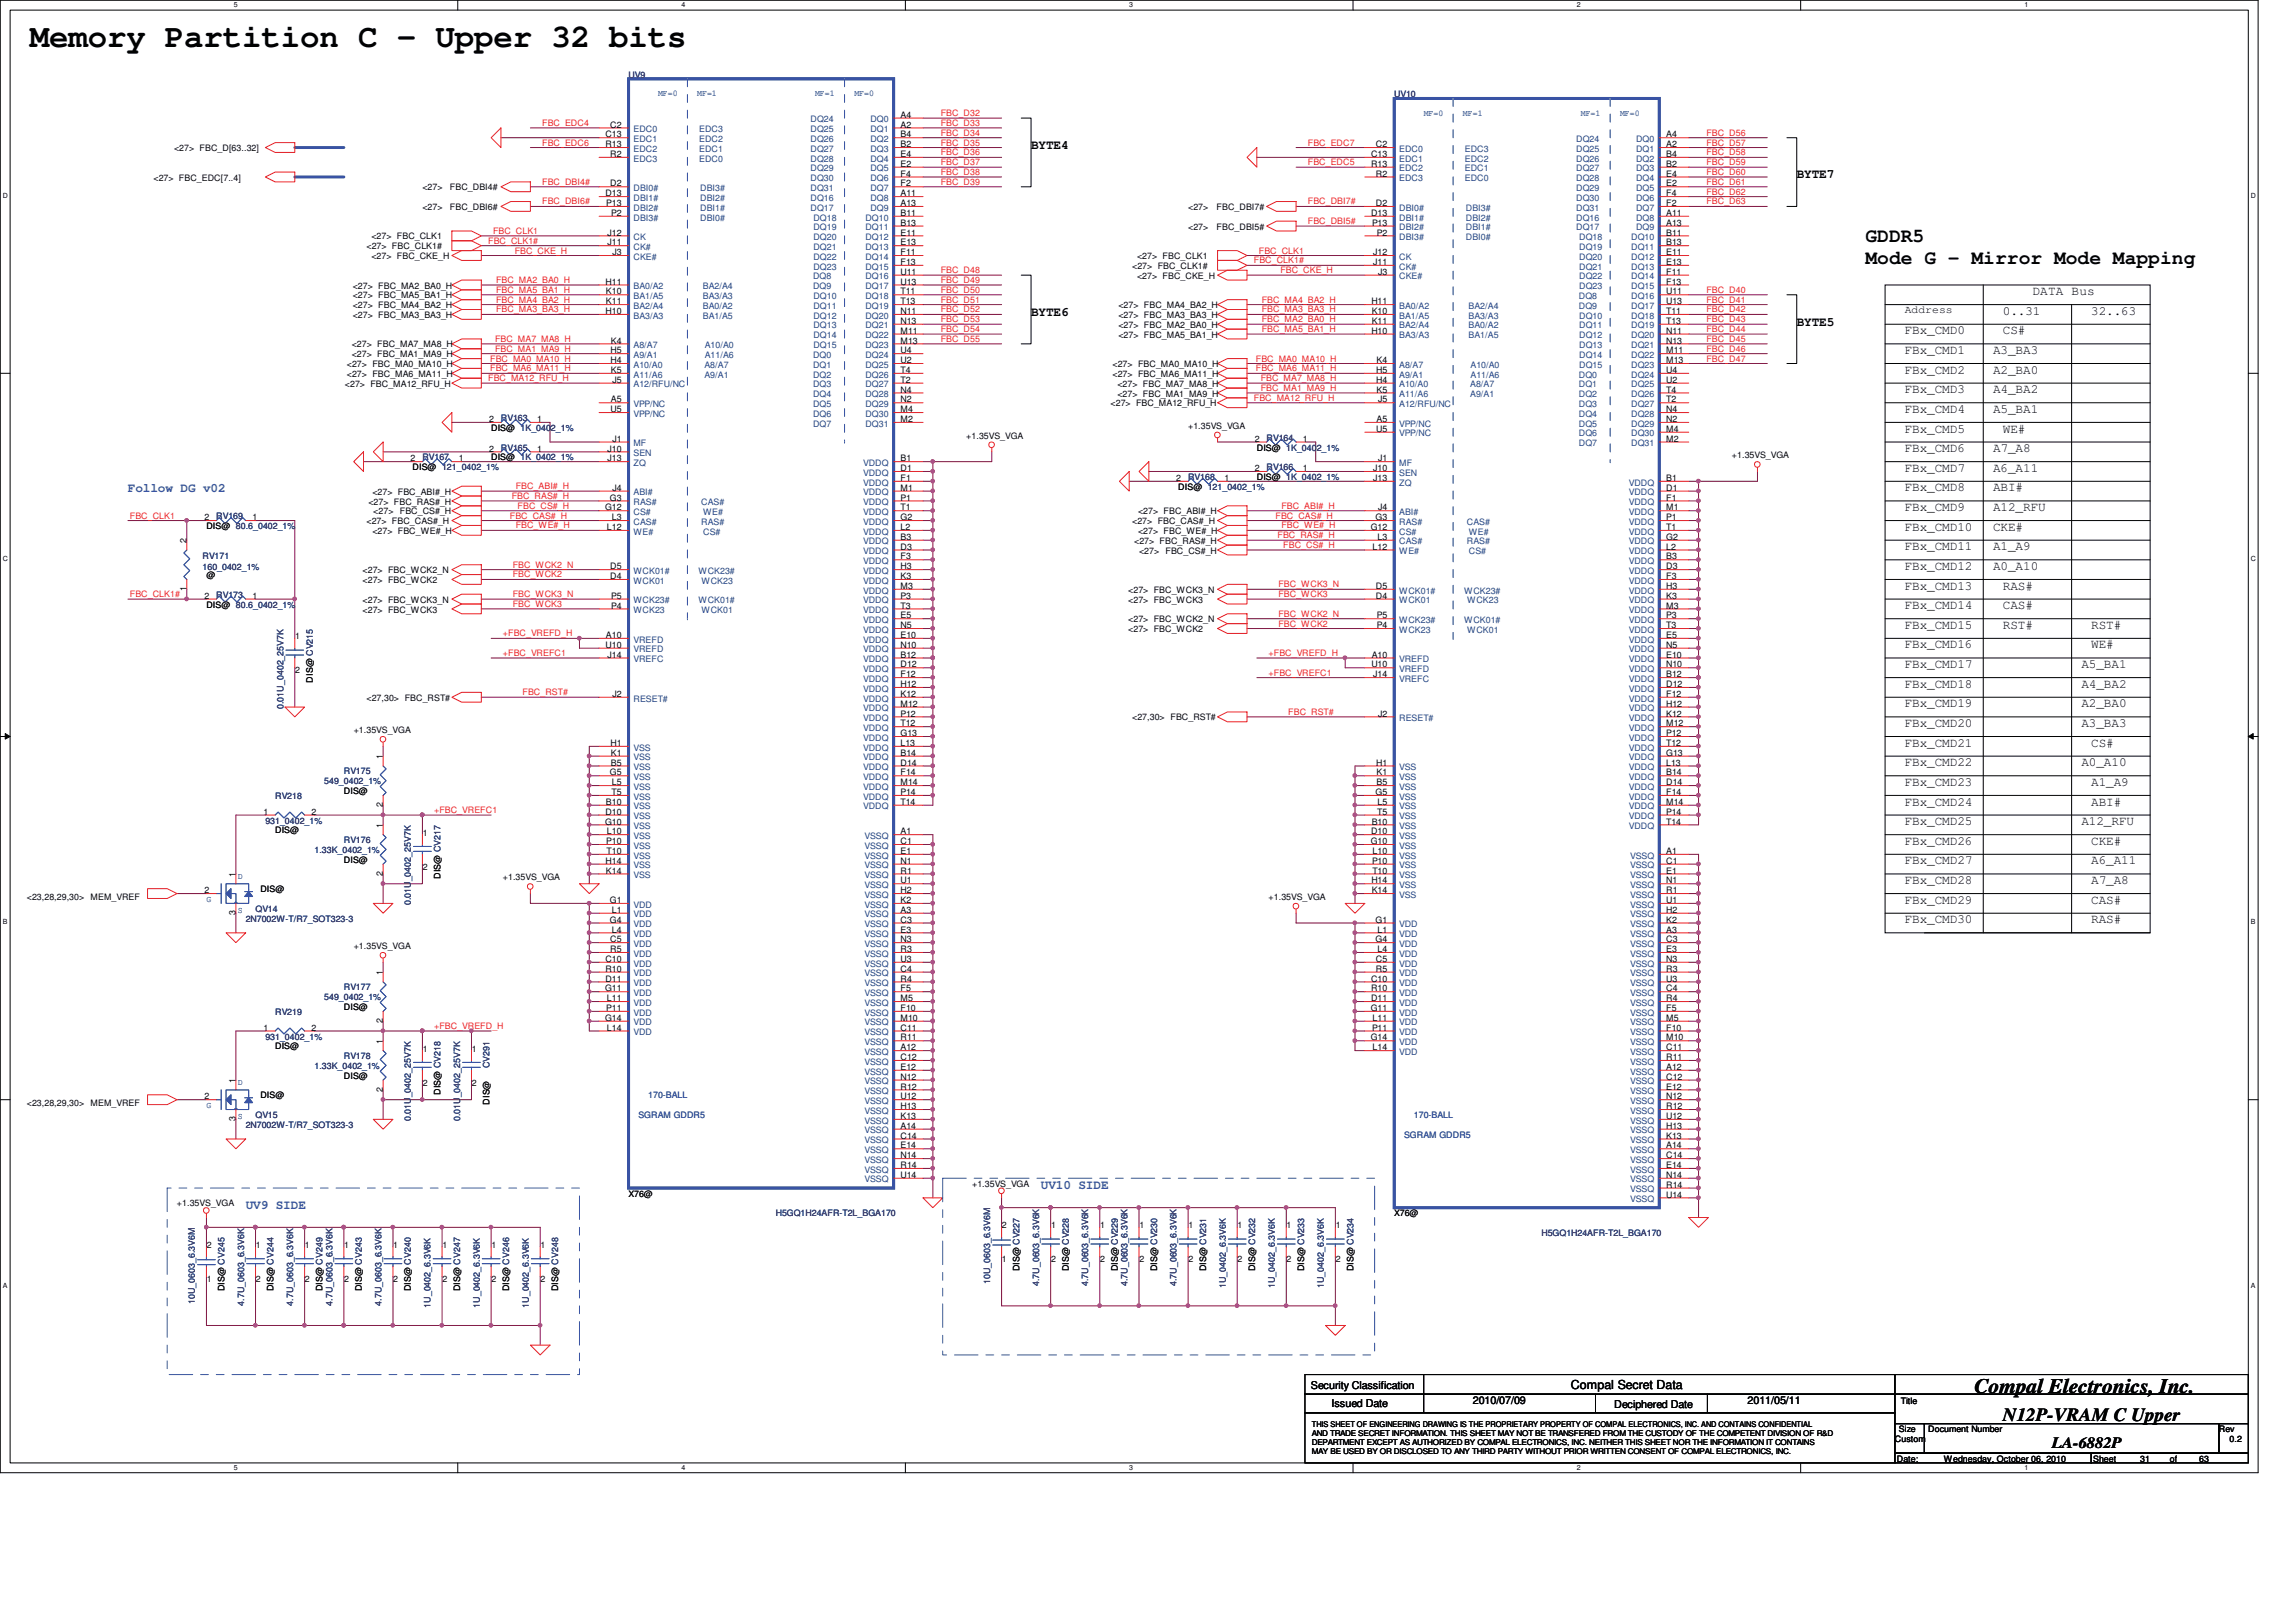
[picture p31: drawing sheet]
<svg xmlns="http://www.w3.org/2000/svg" width="297mm" height="210mm" viewBox="0 0 297 210" stroke-linecap="round" stroke-linejoin="round" font-family="sans-serif">
<defs><g id="words">
<text font-size="4.2" fill="#010202" x="3.8" y="6.1">Memory Partition C - Upper 32 bits</text>
<text font-size="2.7" fill="#010202" x="255.4" y="180.3">Compal Electronics, Inc.</text>
<g font-size="2.5" fill="#010202">
<text x="241.3" y="31.3">GDDR5</text>
<text x="241.3" y="34.2">Mode G - Mirror Mode Mapping</text>
</g>
<text font-size="2.4" fill="#010202" x="259.1" y="183.9">N12P-VRAM C Upper</text>
<text font-size="2" fill="#010202" x="265.5" y="187.3">LA-6882P</text>
<g font-size="1.7" fill="#010202">
<text x="133.4" y="19.3">BYTE4</text>
<text x="232.4" y="23.1">BYTE7</text>
<text x="133.4" y="40.8">BYTE6</text>
<text x="259.1" y="40.7">0..31</text>
<text x="262.9" y="38.2">DATA Bus</text>
<text x="270.5" y="40.7">32..63</text>
<text x="232.4" y="42.1">BYTE5</text>
<text x="246.4" y="43.3">FBx_CMD0</text>
<text x="246.4" y="45.8">FBx_CMD1</text>
<text x="257.8" y="45.8">A3_BA3</text>
<text x="259.1" y="43.3">CS#</text>
<text x="246.4" y="53.4">FBx_CMD4</text>
<text x="246.4" y="50.9">FBx_CMD3</text>
<text x="246.4" y="48.3">FBx_CMD2</text>
<text x="257.8" y="50.9">A4_BA2</text>
<text x="257.8" y="53.4">A5_BA1</text>
<text x="257.8" y="48.3">A2_BA0</text>
<text x="246.4" y="58.5">FBx_CMD6</text>
<text x="246.4" y="56">FBx_CMD5</text>
<text x="257.8" y="58.5">A7_A8</text>
<text x="259.1" y="56">WE#</text>
<text x="246.4" y="63.6">FBx_CMD8</text>
<text x="246.4" y="61">FBx_CMD7</text>
<text x="257.8" y="63.6">ABI#</text>
<text x="257.8" y="61">A6_A11</text>
<text x="246.4" y="68.7">FBx_CMD10</text>
<text x="246.4" y="66.1">FBx_CMD9</text>
<text x="246.4" y="71.2">FBx_CMD11</text>
<text x="257.8" y="71.2">A1_A9</text>
<text x="257.8" y="66.1">A12_RFU</text>
<text x="257.8" y="68.7">CKE#</text>
<text x="246.4" y="76.3">FBx_CMD13</text>
<text x="246.4" y="73.7">FBx_CMD12</text>
<text x="257.8" y="73.7">A0_A10</text>
<text x="259.1" y="76.3">RAS#</text>
<text x="246.4" y="78.8">FBx_CMD14</text>
<text x="246.4" y="83.9">FBx_CMD16</text>
<text x="246.4" y="81.4">FBx_CMD15</text>
<text x="259.1" y="81.4">RST#</text>
<text x="259.1" y="78.8">CAS#</text>
<text x="270.5" y="81.4">RST#</text>
<text x="270.5" y="83.9">WE#</text>
<text x="246.4" y="89">FBx_CMD18</text>
<text x="246.4" y="86.4">FBx_CMD17</text>
<text x="269.3" y="86.4">A5_BA1</text>
<text x="269.3" y="89">A4_BA2</text>
<text x="246.4" y="91.5">FBx_CMD19</text>
<text x="246.4" y="94.1">FBx_CMD20</text>
<text x="269.3" y="91.5">A2_BA0</text>
<text x="269.3" y="94.1">A3_BA3</text>
<text x="246.4" y="99.1">FBx_CMD22</text>
<text x="246.4" y="96.6">FBx_CMD21</text>
<text x="246.4" y="101.7">FBx_CMD23</text>
<text x="269.3" y="99.1">A0_A10</text>
<text x="270.5" y="101.7">A1_A9</text>
<text x="270.5" y="96.6">CS#</text>
<text x="246.4" y="106.8">FBx_CMD25</text>
<text x="246.4" y="104.2">FBx_CMD24</text>
<text x="269.3" y="106.8">A12_RFU</text>
<text x="270.5" y="104.2">ABI#</text>
<text x="246.4" y="111.8">FBx_CMD27</text>
<text x="246.4" y="109.3">FBx_CMD26</text>
<text x="270.5" y="111.8">A6_A11</text>
<text x="270.5" y="109.3">CKE#</text>
<text x="246.4" y="114.4">FBx_CMD28</text>
<text x="246.4" y="116.9">FBx_CMD29</text>
<text x="246.4" y="119.5">FBx_CMD30</text>
<text x="270.5" y="116.9">CAS#</text>
<text x="270.5" y="114.4">A7_A8</text>
<text x="270.5" y="119.5">RAS#</text>
</g>
<g font-size="1.7" fill="#3953a4">
<text x="16.5" y="63.7">Follow DG v02</text>
<text x="134.7" y="153.9">UV10 SIDE</text>
<text x="31.8" y="156.4">UV9 SIDE</text>
</g>
<text font-size="1.6" fill="#010202" x="203.2" y="179.7">Compal Secret Data</text>
<g font-size="1.4" fill="#010202">
<text x="246.4" y="40.6">Address</text>
<text x="169.6" y="179.7">Security Classification</text>
<text x="172.3" y="182.1">Issued Date</text>
<text x="190.5" y="181.7">2010/07/09</text>
<text x="208.8" y="182.2">Deciphered Date</text>
<text x="226.1" y="181.7">2011/05/11</text>
</g>
<g font-size="1.1" fill="#282973">
<text x="81.3" y="10">UV9</text>
<text x="180.4" y="12.6">UV10</text>
<text x="54.6" y="59.6">RV167</text>
<text x="64.8" y="58.3">RV165</text>
<text x="64.8" y="54.5">RV163</text>
<text x="163.9" y="57">RV164</text>
<text x="153.7" y="62.1">RV168</text>
<text x="163.9" y="60.8">RV166</text>
<text x="28" y="67.2">RV169</text>
<text x="26.2" y="72.3">RV171</text>
<text x="26.2" y="73.8">160_0402_1%</text>
<text x="28" y="77.3">RV173</text>
<text x="36.7" y="91.7" transform="rotate(-90 36.7 91.7)">0.01U_0402_25V7K</text>
<text x="41.9" y="101.5">549_0402_1%</text>
<text x="44.5" y="100.2">RV175</text>
<text x="34.3" y="106.5">931_0402_1%</text>
<text x="35.6" y="103.4">RV218</text>
<text x="40.7" y="110.4">1.33K_0402_1%</text>
<text x="44.5" y="109.1">RV176</text>
<text x="31.8" y="119.2">2N7002W-T/R7_SOT323-3</text>
<text x="33.1" y="118">QV14</text>
<text x="53.2" y="117.1" transform="rotate(-90 53.2 117.1)">0.01U_0402_25V7K</text>
<text x="35.6" y="131.3">RV219</text>
<text x="41.9" y="129.4">549_0402_1%</text>
<text x="44.5" y="128.1">RV177</text>
<text x="34.3" y="134.5">931_0402_1%</text>
<text x="44.5" y="137">RV178</text>
<text x="40.7" y="138.3">1.33K_0402_1%</text>
<text x="63.3" y="138.2" transform="rotate(-90 63.3 138.2)">CV291</text>
<text x="31.8" y="145.9">2N7002W-T/R7_SOT323-3</text>
<text x="33.1" y="144.6">QV15</text>
<text x="53.2" y="145.1" transform="rotate(-90 53.2 145.1)">0.01U_0402_25V7K</text>
<text x="59.5" y="145.1" transform="rotate(-90 59.5 145.1)">0.01U_0402_25V7K</text>
<text x="100.4" y="157.3">H5GQ1H24AFR-T2L_BGA170</text>
<text x="199.4" y="159.9">H5GQ1H24AFR-T2L_BGA170</text>
<text x="128.1" y="166.2" transform="rotate(-90 128.1 166.2)">10U_0603_6.3V6M</text>
<text x="134.4" y="166.4" transform="rotate(-90 134.4 166.4)">4.7U_0603_6.3V6K</text>
<text x="140.8" y="166.4" transform="rotate(-90 140.8 166.4)">4.7U_0603_6.3V6K</text>
<text x="145.9" y="166.4" transform="rotate(-90 145.9 166.4)">4.7U_0603_6.3V6K</text>
<text x="152.2" y="166.4" transform="rotate(-90 152.2 166.4)">4.7U_0603_6.3V6K</text>
<text x="158.6" y="166.7" transform="rotate(-90 158.6 166.7)">1U_0402_6.3V6K</text>
<text x="164.9" y="166.7" transform="rotate(-90 164.9 166.7)">1U_0402_6.3V6K</text>
<text x="171.3" y="166.7" transform="rotate(-90 171.3 166.7)">1U_0402_6.3V6K</text>
<text x="25.2" y="168.7" transform="rotate(-90 25.2 168.7)">10U_0603_6.3V6M</text>
<text x="31.6" y="168.9" transform="rotate(-90 31.6 168.9)">4.7U_0603_6.3V6K</text>
<text x="37.9" y="168.9" transform="rotate(-90 37.9 168.9)">4.7U_0603_6.3V6K</text>
<text x="43" y="168.9" transform="rotate(-90 43 168.9)">4.7U_0603_6.3V6K</text>
<text x="49.4" y="168.9" transform="rotate(-90 49.4 168.9)">4.7U_0603_6.3V6K</text>
<text x="55.7" y="169.2" transform="rotate(-90 55.7 169.2)">1U_0402_6.3V6K</text>
<text x="62.1" y="169.2" transform="rotate(-90 62.1 169.2)">1U_0402_6.3V6K</text>
<text x="68.4" y="169.2" transform="rotate(-90 68.4 169.2)">1U_0402_6.3V6K</text>
</g>
<g font-size="1.1" fill="#ed2024">
<text x="70.1" y="16.3">FBC_EDC4</text>
<text x="121.7" y="16.3">FBC_D33</text>
<text x="121.7" y="15">FBC_D32</text>
<text x="121.7" y="17.6">FBC_D34</text>
<text x="220.8" y="17.6">FBC_D56</text>
<text x="70.1" y="23.9">FBC_DBI4#</text>
<text x="70.1" y="18.8">FBC_EDC6</text>
<text x="121.7" y="20.1">FBC_D36</text>
<text x="121.7" y="22.6">FBC_D38</text>
<text x="121.7" y="18.8">FBC_D35</text>
<text x="121.7" y="21.4">FBC_D37</text>
<text x="121.7" y="23.9">FBC_D39</text>
<text x="169.2" y="21.4">FBC_EDC5</text>
<text x="169.2" y="18.8">FBC_EDC7</text>
<text x="220.8" y="21.4">FBC_D59</text>
<text x="220.8" y="20.1">FBC_D58</text>
<text x="220.8" y="22.6">FBC_D60</text>
<text x="220.8" y="23.9">FBC_D61</text>
<text x="220.8" y="18.8">FBC_D57</text>
<text x="70.1" y="26.5">FBC_DBI6#</text>
<text x="169.2" y="29">FBC_DBI5#</text>
<text x="169.2" y="26.5">FBC_DBI7#</text>
<text x="220.8" y="25.2">FBC_D62</text>
<text x="220.8" y="26.5">FBC_D63</text>
<text x="63.2" y="31.5">FBC_CLK1#</text>
<text x="63.8" y="30.3">FBC_CLK1</text>
<text x="66.6" y="32.8">FBC_CKE_H</text>
<text x="121.7" y="35.3">FBC_D48</text>
<text x="162.2" y="34.1">FBC_CLK1#</text>
<text x="162.9" y="32.8">FBC_CLK1</text>
<text x="165.6" y="35.3">FBC_CKE_H</text>
<text x="64.2" y="36.6">FBC_MA2_BA0_H</text>
<text x="64.2" y="37.9">FBC_MA5_BA1_H</text>
<text x="64.2" y="40.4">FBC_MA3_BA3_H</text>
<text x="64.2" y="39.2">FBC_MA4_BA2_H</text>
<text x="121.7" y="37.9">FBC_D50</text>
<text x="121.7" y="41.7">FBC_D53</text>
<text x="121.7" y="40.4">FBC_D52</text>
<text x="121.7" y="36.6">FBC_D49</text>
<text x="121.7" y="39.2">FBC_D51</text>
<text x="163.2" y="41.7">FBC_MA2_BA0_H</text>
<text x="163.2" y="40.4">FBC_MA3_BA3_H</text>
<text x="163.2" y="39.2">FBC_MA4_BA2_H</text>
<text x="220.8" y="37.9">FBC_D40</text>
<text x="220.8" y="41.7">FBC_D43</text>
<text x="220.8" y="40.4">FBC_D42</text>
<text x="220.8" y="39.2">FBC_D41</text>
<text x="63.4" y="46.8">FBC_MA0_MA10_H</text>
<text x="64" y="45.5">FBC_MA1_MA9_H</text>
<text x="64" y="44.2">FBC_MA7_MA8_H</text>
<text x="121.7" y="44.2">FBC_D55</text>
<text x="121.7" y="43">FBC_D54</text>
<text x="162.5" y="46.8">FBC_MA0_MA10_H</text>
<text x="163.2" y="43">FBC_MA5_BA1_H</text>
<text x="220.8" y="46.8">FBC_D47</text>
<text x="220.8" y="45.5">FBC_D46</text>
<text x="220.8" y="44.2">FBC_D45</text>
<text x="220.8" y="43">FBC_D44</text>
<text x="63.2" y="49.3">FBC_MA12_RFU_H</text>
<text x="63.4" y="48">FBC_MA6_MA11_H</text>
<text x="162.2" y="51.9">FBC_MA12_RFU_H</text>
<text x="162.5" y="48">FBC_MA6_MA11_H</text>
<text x="163.1" y="49.3">FBC_MA7_MA8_H</text>
<text x="163.1" y="50.6">FBC_MA1_MA9_H</text>
<text x="66.2" y="64.6">FBC_RAS#_H</text>
<text x="66.7" y="63.3">FBC_ABI#_H</text>
<text x="67" y="65.8">FBC_CS#_H</text>
<text x="165.8" y="65.8">FBC_ABI#_H</text>
<text x="16.8" y="67.1">FBC_CLK1</text>
<text x="66" y="67.1">FBC_CAS#_H</text>
<text x="66.7" y="68.4">FBC_WE#_H</text>
<text x="165" y="67.1">FBC_CAS#_H</text>
<text x="165.3" y="69.6">FBC_RAS#_H</text>
<text x="165.8" y="68.4">FBC_WE#_H</text>
<text x="166" y="70.9">FBC_CS#_H</text>
<text x="16.8" y="77.3">FBC_CLK1#</text>
<text x="66.3" y="74.7">FBC_WCK2</text>
<text x="66.3" y="73.4">FBC_WCK2_N</text>
<text x="66.3" y="77.3">FBC_WCK3_N</text>
<text x="165.4" y="77.3">FBC_WCK3</text>
<text x="165.4" y="76">FBC_WCK3_N</text>
<text x="65.1" y="82.3">+FBC_VREFD_H</text>
<text x="66.3" y="78.5">FBC_WCK3</text>
<text x="165.4" y="81.1">FBC_WCK2</text>
<text x="165.4" y="79.8">FBC_WCK2_N</text>
<text x="65.1" y="84.9">+FBC_VREFC1</text>
<text x="67.6" y="90">FBC_RST#</text>
<text x="164.1" y="84.9">+FBC_VREFD_H</text>
<text x="164.1" y="87.4">+FBC_VREFC1</text>
<text x="166.7" y="92.5">FBC_RST#</text>
<text x="56.2" y="105.2">+FBC_VREFC1</text>
<text x="56.2" y="133.1">+FBC_VREFD_H</text>
</g>
<g font-size="1.1" fill="#010202">
<text x="78.3" y="17.8">C13</text>
<text x="78.9" y="16.5">C2</text>
<text x="116.5" y="15.2">A4</text>
<text x="116.5" y="16.5">A2</text>
<text x="116.5" y="17.8">B4</text>
<text x="215.6" y="17.8">A4</text>
<text x="19.9" y="23.4">&lt;27&gt; FBC_EDC[7..4]</text>
<text x="22.5" y="19.6">&lt;27&gt; FBC_D[63..32]</text>
<text x="78.3" y="19">R13</text>
<text x="78.9" y="20.3">R2</text>
<text x="116.5" y="19">B2</text>
<text x="116.5" y="20.3">E4</text>
<text x="116.5" y="21.6">E2</text>
<text x="116.5" y="22.9">F4</text>
<text x="177.4" y="20.3">C13</text>
<text x="177.4" y="21.6">R13</text>
<text x="178" y="19">C2</text>
<text x="178" y="22.9">R2</text>
<text x="215.6" y="19">A2</text>
<text x="215.6" y="20.3">B4</text>
<text x="215.6" y="21.6">B2</text>
<text x="215.6" y="22.9">E4</text>
<text x="54.6" y="24.6">&lt;27&gt;</text>
<text x="54.6" y="27.2">&lt;27&gt;</text>
<text x="58.2" y="24.6">FBC_DBI4#</text>
<text x="58.2" y="27.2">FBC_DBI6#</text>
<text x="78.3" y="25.4">D13</text>
<text x="78.4" y="26.7">P13</text>
<text x="78.9" y="24.1">D2</text>
<text x="79.1" y="27.9">P2</text>
<text x="116.5" y="24.1">F2</text>
<text x="116.5" y="26.7">A13</text>
<text x="116.5" y="25.4">A11</text>
<text x="116.5" y="27.9">B11</text>
<text x="116.5" y="29.2">B13</text>
<text x="153.7" y="29.7">&lt;27&gt;</text>
<text x="153.7" y="27.2">&lt;27&gt;</text>
<text x="157.4" y="29.7">FBC_DBI5#</text>
<text x="157.4" y="27.2">FBC_DBI7#</text>
<text x="177.4" y="27.9">D13</text>
<text x="177.5" y="29.2">P13</text>
<text x="178" y="26.7">D2</text>
<text x="215.6" y="24.1">E2</text>
<text x="215.6" y="25.4">F4</text>
<text x="215.6" y="26.7">F2</text>
<text x="215.6" y="29.2">A13</text>
<text x="215.6" y="27.9">A11</text>
<text x="47.4" y="32.3">&lt;27&gt; FBC_CLK1#</text>
<text x="48" y="31">&lt;27&gt; FBC_CLK1</text>
<text x="48" y="33.5">&lt;27&gt; FBC_CKE_H</text>
<text x="78.6" y="30.5">J12</text>
<text x="78.6" y="31.7">J11</text>
<text x="79.2" y="33">J3</text>
<text x="116.5" y="35.6">U11</text>
<text x="116.5" y="30.5">E11</text>
<text x="116.5" y="31.7">E13</text>
<text x="116.5" y="33">F11</text>
<text x="116.5" y="34.3">F13</text>
<text x="146.5" y="34.8">&lt;27&gt; FBC_CLK1#</text>
<text x="147.1" y="33.5">&lt;27&gt; FBC_CLK1</text>
<text x="177.7" y="33">J12</text>
<text x="177.7" y="34.3">J11</text>
<text x="178.1" y="30.5">P2</text>
<text x="178.3" y="35.6">J3</text>
<text x="215.6" y="30.5">B11</text>
<text x="215.6" y="31.7">B13</text>
<text x="215.6" y="33">E11</text>
<text x="215.6" y="34.3">E13</text>
<text x="215.6" y="35.6">F11</text>
<text x="45.6" y="38.6">&lt;27&gt; FBC_MA5_BA1_H</text>
<text x="45.6" y="41.1">&lt;27&gt; FBC_MA3_BA3_H</text>
<text x="45.6" y="37.3">&lt;27&gt; FBC_MA2_BA0_H</text>
<text x="45.6" y="39.9">&lt;27&gt; FBC_MA4_BA2_H</text>
<text x="78.4" y="40.6">H10</text>
<text x="78.4" y="36.8">H11</text>
<text x="78.4" y="39.4">K11</text>
<text x="78.4" y="38.1">K10</text>
<text x="116.5" y="36.8">U13</text>
<text x="116.5" y="38.1">T11</text>
<text x="116.5" y="39.4">T13</text>
<text x="116.5" y="40.6">N11</text>
<text x="116.5" y="41.9">N13</text>
<text x="144.7" y="41.1">&lt;27&gt; FBC_MA3_BA3_H</text>
<text x="144.7" y="39.9">&lt;27&gt; FBC_MA4_BA2_H</text>
<text x="147.1" y="36.1">&lt;27&gt; FBC_CKE_H</text>
<text x="177.4" y="39.4">H11</text>
<text x="177.5" y="41.9">K11</text>
<text x="177.5" y="40.6">K10</text>
<text x="215.6" y="38.1">U11</text>
<text x="215.6" y="39.4">U13</text>
<text x="215.6" y="36.8">F13</text>
<text x="215.6" y="40.6">T11</text>
<text x="215.6" y="41.9">T13</text>
<text x="44.9" y="47.5">&lt;27&gt; FBC_MA0_MA10_H</text>
<text x="45.5" y="45">&lt;27&gt; FBC_MA7_MA8_H</text>
<text x="45.5" y="46.2">&lt;27&gt; FBC_MA1_MA9_H</text>
<text x="79" y="45.7">H5</text>
<text x="79" y="47">H4</text>
<text x="79" y="44.4">K4</text>
<text x="116.5" y="45.7">U4</text>
<text x="116.5" y="47">U2</text>
<text x="116.5" y="43.2">M11</text>
<text x="116.5" y="44.4">M13</text>
<text x="143.9" y="47.5">&lt;27&gt; FBC_MA0_MA10_H</text>
<text x="144.7" y="43.7">&lt;27&gt; FBC_MA5_BA1_H</text>
<text x="144.7" y="42.4">&lt;27&gt; FBC_MA2_BA0_H</text>
<text x="177.4" y="43.2">H10</text>
<text x="178.1" y="47">K4</text>
<text x="215.6" y="43.2">N11</text>
<text x="215.6" y="44.4">N13</text>
<text x="215.6" y="45.7">M11</text>
<text x="215.6" y="47">M13</text>
<text x="44.6" y="50">&lt;27&gt; FBC_MA12_RFU_H</text>
<text x="44.9" y="48.8">&lt;27&gt; FBC_MA6_MA11_H</text>
<text x="79" y="53.3">U5</text>
<text x="79" y="52.1">A5</text>
<text x="79" y="48.3">K5</text>
<text x="79.2" y="49.5">J5</text>
<text x="116.5" y="48.3">T4</text>
<text x="116.5" y="49.5">T2</text>
<text x="116.5" y="50.8">N4</text>
<text x="116.5" y="52.1">N2</text>
<text x="116.5" y="53.3">M4</text>
<text x="143.7" y="52.6">&lt;27&gt; FBC_MA12_RFU_H</text>
<text x="143.9" y="48.8">&lt;27&gt; FBC_MA6_MA11_H</text>
<text x="144.6" y="50">&lt;27&gt; FBC_MA7_MA8_H</text>
<text x="144.6" y="51.3">&lt;27&gt; FBC_MA1_MA9_H</text>
<text x="178.1" y="48.3">H5</text>
<text x="178.1" y="49.5">H4</text>
<text x="178.1" y="50.8">K5</text>
<text x="178.3" y="52.1">J5</text>
<text x="215.6" y="48.3">U4</text>
<text x="215.6" y="49.5">U2</text>
<text x="215.6" y="50.8">T4</text>
<text x="215.6" y="52.1">T2</text>
<text x="215.6" y="53.3">N4</text>
<text x="53.1" y="59.7">2</text>
<text x="59.3" y="59.7">1</text>
<text x="63.3" y="58.4">2</text>
<text x="63.3" y="54.6">2</text>
<text x="63.5" y="59.6">DIS@ 1K_0402_1%</text>
<text x="63.5" y="55.7">DIS@ 1K_0402_1%</text>
<text x="69.5" y="58.4">1</text>
<text x="69.5" y="54.6">1</text>
<text x="78.6" y="59.7">J13</text>
<text x="78.6" y="58.4">J10</text>
<text x="79.2" y="57.1">J1</text>
<text x="116.5" y="59.7">B1</text>
<text x="116.5" y="54.6">M2</text>
<text x="125" y="56.8">+1.35VS_VGA</text>
<text x="153.7" y="55.5">+1.35VS_VGA</text>
<text x="162.3" y="57.1">2</text>
<text x="162.6" y="58.3">DIS@ 1K_0402_1%</text>
<text x="168.6" y="57.1">1</text>
<text x="178.1" y="55.9">U5</text>
<text x="178.1" y="54.6">A5</text>
<text x="178.3" y="59.7">J1</text>
<text x="215.6" y="54.6">N2</text>
<text x="215.6" y="55.9">M4</text>
<text x="215.6" y="57.1">M2</text>
<text x="224.1" y="59.3">+1.35VS_VGA</text>
<text x="47.7" y="65.3">&lt;27&gt; FBC_RAS#_H</text>
<text x="48.2" y="64">&lt;27&gt; FBC_ABI#_H</text>
<text x="53.4" y="60.8">DIS@ 121_0402_1%</text>
<text x="78.9" y="64.8">G3</text>
<text x="79.2" y="63.5">J4</text>
<text x="116.5" y="61">D1</text>
<text x="116.5" y="62.2">F1</text>
<text x="116.5" y="63.5">M1</text>
<text x="116.5" y="64.8">P1</text>
<text x="152.2" y="62.2">2</text>
<text x="152.4" y="63.4">DIS@ 121_0402_1%</text>
<text x="158.4" y="62.2">1</text>
<text x="162.3" y="61">2</text>
<text x="162.6" y="62.1">DIS@ 1K_0402_1%</text>
<text x="168.6" y="61">1</text>
<text x="177.7" y="62.2">J13</text>
<text x="177.7" y="61">J10</text>
<text x="215.6" y="62.2">B1</text>
<text x="215.6" y="63.5">D1</text>
<text x="215.6" y="64.8">F1</text>
<text x="24.1" y="70.3" transform="rotate(-90 24.1 70.3)">2</text>
<text x="26.5" y="67.3">2</text>
<text x="26.7" y="68.4">DIS@ 80.6_0402_1%</text>
<text x="32.7" y="67.3">1</text>
<text x="47.4" y="67.8">&lt;27&gt; FBC_CAS#_H</text>
<text x="48.2" y="69.1">&lt;27&gt; FBC_WE#_H</text>
<text x="48.3" y="66.5">&lt;27&gt;</text>
<text x="51.7" y="66.5">FBC_CS#_H</text>
<text x="78.3" y="66">G12</text>
<text x="78.5" y="68.6">L12</text>
<text x="79.2" y="67.3">L3</text>
<text x="116.5" y="66">T1</text>
<text x="116.5" y="67.3">G2</text>
<text x="116.5" y="68.6">L2</text>
<text x="116.5" y="69.8">B3</text>
<text x="116.5" y="71.1">D3</text>
<text x="146.5" y="67.8">&lt;27&gt; FBC_CAS#_H</text>
<text x="146.7" y="70.4">&lt;27&gt; FBC_RAS#_H</text>
<text x="147.2" y="66.5">&lt;27&gt; FBC_ABI#_H</text>
<text x="147.2" y="69.1">&lt;27&gt; FBC_WE#_H</text>
<text x="147.4" y="71.6">&lt;27&gt;</text>
<text x="150.8" y="71.6">FBC_CS#_H</text>
<text x="177.3" y="68.6">G12</text>
<text x="177.6" y="71.1">L12</text>
<text x="178" y="67.3">G3</text>
<text x="178.2" y="69.8">L3</text>
<text x="178.3" y="66">J4</text>
<text x="215.6" y="66">M1</text>
<text x="215.6" y="68.6">T1</text>
<text x="215.6" y="69.8">G2</text>
<text x="215.6" y="71.1">L2</text>
<text x="215.6" y="67.3">P1</text>
<text x="24.1" y="76.5" transform="rotate(-90 24.1 76.5)">1</text>
<text x="26.5" y="77.5">2</text>
<text x="26.7" y="74.8">@</text>
<text x="32.7" y="77.5">1</text>
<text x="46.9" y="74.2">&lt;27&gt; FBC_WCK2_N</text>
<text x="46.9" y="78">&lt;27&gt; FBC_WCK3_N</text>
<text x="46.9" y="75.4">&lt;27&gt; FBC_WCK2</text>
<text x="78.9" y="74.9">D4</text>
<text x="78.9" y="73.7">D5</text>
<text x="79.1" y="77.5">P5</text>
<text x="116.5" y="72.4">F3</text>
<text x="116.5" y="73.7">H3</text>
<text x="116.5" y="74.9">K3</text>
<text x="116.5" y="76.2">M3</text>
<text x="116.5" y="77.5">P3</text>
<text x="146" y="76.7">&lt;27&gt; FBC_WCK3_N</text>
<text x="146" y="78">&lt;27&gt; FBC_WCK3</text>
<text x="178" y="77.5">D4</text>
<text x="178" y="76.2">D5</text>
<text x="215.6" y="72.4">B3</text>
<text x="215.6" y="73.7">D3</text>
<text x="215.6" y="74.9">F3</text>
<text x="215.6" y="76.2">H3</text>
<text x="215.6" y="77.5">K3</text>
<text x="26.7" y="78.6">DIS@ 80.6_0402_1%</text>
<text x="38.2" y="82.7">1</text>
<text x="46.9" y="79.2">&lt;27&gt; FBC_WCK3</text>
<text x="78.4" y="83.8">U10</text>
<text x="78.4" y="82.5">A10</text>
<text x="79.1" y="78.7">P4</text>
<text x="116.5" y="78.7">T3</text>
<text x="116.5" y="80">E5</text>
<text x="116.5" y="81.3">N5</text>
<text x="116.5" y="82.5">E10</text>
<text x="116.5" y="83.8">N10</text>
<text x="146" y="80.5">&lt;27&gt; FBC_WCK2_N</text>
<text x="146" y="81.8">&lt;27&gt; FBC_WCK2</text>
<text x="178.1" y="80">P5</text>
<text x="178.1" y="81.3">P4</text>
<text x="215.6" y="78.7">M3</text>
<text x="215.6" y="80">P3</text>
<text x="215.6" y="81.3">T3</text>
<text x="215.6" y="82.5">E5</text>
<text x="215.6" y="83.8">N5</text>
<text x="38.2" y="87.1">2</text>
<text x="40.5" y="88.3" transform="rotate(-90 40.5 88.3)">DIS@ CV215</text>
<text x="78.6" y="85.1">J14</text>
<text x="116.5" y="85.1">B12</text>
<text x="116.5" y="86.4">D12</text>
<text x="116.5" y="87.6">F12</text>
<text x="116.5" y="88.9">H12</text>
<text x="177.4" y="86.4">U10</text>
<text x="177.5" y="85.1">A10</text>
<text x="177.7" y="87.6">J14</text>
<text x="215.6" y="85.1">E10</text>
<text x="215.6" y="86.4">N10</text>
<text x="215.6" y="87.6">B12</text>
<text x="215.6" y="88.9">D12</text>
<text x="45.8" y="94.9">+1.35VS_VGA</text>
<text x="47.4" y="90.7">&lt;27,30&gt; FBC_RST#</text>
<text x="79.2" y="90.2">J2</text>
<text x="116.5" y="90.2">K12</text>
<text x="116.5" y="91.4">M12</text>
<text x="116.5" y="92.7">P12</text>
<text x="116.5" y="94">T12</text>
<text x="116.5" y="95.2">G13</text>
<text x="146.5" y="93.2">&lt;27,30&gt; FBC_RST#</text>
<text x="178.3" y="92.7">J2</text>
<text x="215.6" y="90.2">F12</text>
<text x="215.6" y="91.4">H12</text>
<text x="215.6" y="92.7">K12</text>
<text x="215.6" y="94">M12</text>
<text x="215.6" y="95.2">P12</text>
<text x="49.5" y="98.2" transform="rotate(-90 49.5 98.2)">1</text>
<text x="78.9" y="100.3">G5</text>
<text x="79" y="96.5">H1</text>
<text x="79" y="99.1">B5</text>
<text x="79" y="97.8">K1</text>
<text x="79.2" y="101.6">L5</text>
<text x="116.5" y="96.5">L13</text>
<text x="116.5" y="97.8">B14</text>
<text x="116.5" y="99.1">D14</text>
<text x="116.5" y="100.3">F14</text>
<text x="116.5" y="101.6">M14</text>
<text x="178.1" y="99.1">H1</text>
<text x="178.1" y="101.6">B5</text>
<text x="178.1" y="100.3">K1</text>
<text x="215.6" y="96.5">T12</text>
<text x="215.6" y="97.8">G13</text>
<text x="215.6" y="99.1">L13</text>
<text x="215.6" y="100.3">B14</text>
<text x="215.6" y="101.6">D14</text>
<text x="34.1" y="105.4">1</text>
<text x="35.6" y="107.8">DIS@</text>
<text x="40.3" y="105.4">2</text>
<text x="44.5" y="102.7">DIS@</text>
<text x="49.5" y="107.1" transform="rotate(-90 49.5 107.1)">1</text>
<text x="49.5" y="104.4" transform="rotate(-90 49.5 104.4)">2</text>
<text x="78.3" y="106.7">G10</text>
<text x="78.3" y="105.4">D10</text>
<text x="78.4" y="104.1">B10</text>
<text x="78.5" y="107.9">L10</text>
<text x="79.1" y="102.9">T5</text>
<text x="116.5" y="102.9">P14</text>
<text x="116.5" y="104.1">T14</text>
<text x="116.5" y="107.9">A1</text>
<text x="177.4" y="107.9">D10</text>
<text x="177.5" y="106.7">B10</text>
<text x="178" y="102.9">G5</text>
<text x="178.2" y="105.4">T5</text>
<text x="178.2" y="104.1">L5</text>
<text x="215.6" y="102.9">F14</text>
<text x="215.6" y="104.1">M14</text>
<text x="215.6" y="105.4">P14</text>
<text x="215.6" y="106.7">T14</text>
<text x="30.5" y="113.4" transform="rotate(-90 30.5 113.4)">1</text>
<text x="44.5" y="111.6">DIS@</text>
<text x="49.5" y="113.3" transform="rotate(-90 49.5 113.3)">2</text>
<text x="54.7" y="108.1">1</text>
<text x="54.7" y="112.5">2</text>
<text x="57" y="113.7" transform="rotate(-90 57 113.7)">DIS@ CV217</text>
<text x="65.1" y="113.9">+1.35VS_VGA</text>
<text x="78.4" y="111.8">H14</text>
<text x="78.4" y="113">K14</text>
<text x="78.4" y="109.2">P10</text>
<text x="78.5" y="110.5">T10</text>
<text x="116.5" y="110.5">E1</text>
<text x="116.5" y="109.2">C1</text>
<text x="116.5" y="111.8">N1</text>
<text x="116.5" y="113">R1</text>
<text x="177.3" y="109.2">G10</text>
<text x="177.5" y="111.8">P10</text>
<text x="177.5" y="113">T10</text>
<text x="177.6" y="110.5">L10</text>
<text x="215.6" y="113">E1</text>
<text x="215.6" y="110.5">A1</text>
<text x="215.6" y="111.8">C1</text>
<text x="3.5" y="116.5">&lt;23,28,29,30&gt;</text>
<text x="11.7" y="116.5">MEM_VREF</text>
<text x="26.5" y="115.6">2</text>
<text x="30.5" y="118.4" transform="rotate(-90 30.5 118.4)">3</text>
<text x="33.7" y="115.4">DIS@</text>
<text x="78.9" y="119.4">G4</text>
<text x="78.9" y="116.8">G1</text>
<text x="79.2" y="118.1">L1</text>
<text x="116.5" y="114.3">U1</text>
<text x="116.5" y="115.6">H2</text>
<text x="116.5" y="116.8">K2</text>
<text x="116.5" y="118.1">A3</text>
<text x="116.5" y="119.4">C3</text>
<text x="164.1" y="116.5">+1.35VS_VGA</text>
<text x="177.4" y="114.3">H14</text>
<text x="177.5" y="115.6">K14</text>
<text x="178" y="119.4">G1</text>
<text x="215.6" y="114.3">N1</text>
<text x="215.6" y="115.6">R1</text>
<text x="215.6" y="116.8">U1</text>
<text x="215.6" y="118.1">H2</text>
<text x="215.6" y="119.4">K2</text>
<text x="45.8" y="122.8">+1.35VS_VGA</text>
<text x="78.3" y="125.7">R10</text>
<text x="78.3" y="124.5">C10</text>
<text x="78.9" y="123.2">R5</text>
<text x="78.9" y="121.9">C5</text>
<text x="79.2" y="120.6">L4</text>
<text x="116.5" y="120.6">E3</text>
<text x="116.5" y="121.9">N3</text>
<text x="116.5" y="123.2">R3</text>
<text x="116.5" y="124.5">U3</text>
<text x="116.5" y="125.7">C4</text>
<text x="178" y="121.9">G4</text>
<text x="178" y="125.7">R5</text>
<text x="178" y="124.5">C5</text>
<text x="178.2" y="123.2">L4</text>
<text x="178.2" y="120.6">L1</text>
<text x="215.6" y="120.6">A3</text>
<text x="215.6" y="121.9">C3</text>
<text x="215.6" y="123.2">E3</text>
<text x="215.6" y="124.5">N3</text>
<text x="215.6" y="125.7">R3</text>
<text x="44.5" y="130.7">DIS@</text>
<text x="49.5" y="126.1" transform="rotate(-90 49.5 126.1)">1</text>
<text x="78.3" y="128.3">G11</text>
<text x="78.3" y="127">D11</text>
<text x="78.4" y="130.8">P11</text>
<text x="78.5" y="129.5">L11</text>
<text x="116.5" y="127">R4</text>
<text x="116.5" y="128.3">F5</text>
<text x="116.5" y="129.5">M5</text>
<text x="116.5" y="130.8">F10</text>
<text x="177.3" y="130.8">G11</text>
<text x="177.4" y="129.5">D11</text>
<text x="177.4" y="128.3">R10</text>
<text x="177.4" y="127">C10</text>
<text x="215.6" y="127">U3</text>
<text x="215.6" y="128.3">C4</text>
<text x="215.6" y="129.5">R4</text>
<text x="215.6" y="130.8">F5</text>
<text x="34.1" y="133.3">1</text>
<text x="35.6" y="135.8">DIS@</text>
<text x="40.3" y="133.3">2</text>
<text x="49.5" y="135" transform="rotate(-90 49.5 135)">1</text>
<text x="49.5" y="132.4" transform="rotate(-90 49.5 132.4)">2</text>
<text x="54.7" y="136.1">1</text>
<text x="61" y="136.1">1</text>
<text x="78.3" y="132.1">G14</text>
<text x="78.5" y="133.3">L14</text>
<text x="116.5" y="132.1">M10</text>
<text x="116.5" y="133.3">C11</text>
<text x="116.5" y="134.6">R11</text>
<text x="116.5" y="135.9">A12</text>
<text x="116.5" y="137.2">C12</text>
<text x="177.3" y="134.6">G14</text>
<text x="177.5" y="133.3">P11</text>
<text x="177.6" y="132.1">L11</text>
<text x="177.6" y="135.9">L14</text>
<text x="215.6" y="132.1">M5</text>
<text x="215.6" y="133.3">F10</text>
<text x="215.6" y="134.6">M10</text>
<text x="215.6" y="135.9">C11</text>
<text x="215.6" y="137.2">R11</text>
<text x="3.5" y="143.1">&lt;23,28,29,30&gt;</text>
<text x="11.7" y="143.1">MEM_VREF</text>
<text x="26.5" y="142.2">2</text>
<text x="30.5" y="140.1" transform="rotate(-90 30.5 140.1)">1</text>
<text x="33.7" y="142.1">DIS@</text>
<text x="44.5" y="139.6">DIS@</text>
<text x="49.5" y="141.3" transform="rotate(-90 49.5 141.3)">2</text>
<text x="54.7" y="140.5">2</text>
<text x="57" y="141.6" transform="rotate(-90 57 141.6)">DIS@ CV218</text>
<text x="61" y="140.5">2</text>
<text x="63.3" y="142.9" transform="rotate(-90 63.3 142.9)">DIS@</text>
<text x="116.5" y="138.4">E12</text>
<text x="116.5" y="139.7">N12</text>
<text x="116.5" y="141">R12</text>
<text x="116.5" y="142.2">U12</text>
<text x="116.5" y="143.5">H13</text>
<text x="215.6" y="138.4">A12</text>
<text x="215.6" y="139.7">C12</text>
<text x="215.6" y="141">E12</text>
<text x="215.6" y="142.2">N12</text>
<text x="215.6" y="143.5">R12</text>
<text x="30.5" y="145.1" transform="rotate(-90 30.5 145.1)">3</text>
<text x="116.5" y="144.8">K13</text>
<text x="116.5" y="146">A14</text>
<text x="116.5" y="147.3">C14</text>
<text x="116.5" y="148.6">E14</text>
<text x="116.5" y="149.9">N14</text>
<text x="215.6" y="144.8">U12</text>
<text x="215.6" y="146">H13</text>
<text x="215.6" y="147.3">K13</text>
<text x="215.6" y="148.6">A14</text>
<text x="215.6" y="149.9">C14</text>
<text x="81.3" y="154.8">X76@</text>
<text x="116.5" y="151.1">R14</text>
<text x="116.5" y="152.4">U14</text>
<text x="125.8" y="153.5">+1.35VS_VGA</text>
<text x="215.6" y="151.1">E14</text>
<text x="215.6" y="152.4">N14</text>
<text x="215.6" y="153.7">R14</text>
<text x="215.6" y="154.9">U14</text>
<text x="22.9" y="156.1">+1.35VS_VGA</text>
<text x="26.8" y="161.5">2</text>
<text x="33.1" y="161.5">1</text>
<text x="39.5" y="161.5">1</text>
<text x="44.5" y="161.5">1</text>
<text x="50.9" y="161.5">1</text>
<text x="57.2" y="161.5">1</text>
<text x="63.6" y="161.5">1</text>
<text x="69.9" y="161.5">1</text>
<text x="129.6" y="158.9">2</text>
<text x="136" y="158.9">1</text>
<text x="142.3" y="158.9">1</text>
<text x="147.4" y="158.9">1</text>
<text x="153.8" y="158.9">1</text>
<text x="160.1" y="158.9">1</text>
<text x="166.5" y="158.9">1</text>
<text x="172.8" y="158.9">1</text>
<text x="180.4" y="157.3">X76@</text>
<text x="26.8" y="165.9">1</text>
<text x="29" y="167" transform="rotate(-90 29 167)">DIS@ CV245</text>
<text x="33.1" y="165.9">2</text>
<text x="35.4" y="167" transform="rotate(-90 35.4 167)">DIS@ CV244</text>
<text x="39.5" y="165.9">2</text>
<text x="41.7" y="167" transform="rotate(-90 41.7 167)">DIS@ CV249</text>
<text x="44.5" y="165.9">2</text>
<text x="46.8" y="167" transform="rotate(-90 46.8 167)">DIS@ CV243</text>
<text x="50.9" y="165.9">2</text>
<text x="53.2" y="167" transform="rotate(-90 53.2 167)">DIS@ CV240</text>
<text x="57.2" y="165.9">2</text>
<text x="59.5" y="167" transform="rotate(-90 59.5 167)">DIS@ CV247</text>
<text x="63.6" y="165.9">2</text>
<text x="65.9" y="167" transform="rotate(-90 65.9 167)">DIS@ CV246</text>
<text x="69.9" y="165.9">2</text>
<text x="72.2" y="167" transform="rotate(-90 72.2 167)">DIS@ CV248</text>
<text x="129.6" y="163.3">1</text>
<text x="131.9" y="164.5" transform="rotate(-90 131.9 164.5)">DIS@ CV227</text>
<text x="136" y="163.3">2</text>
<text x="138.3" y="164.5" transform="rotate(-90 138.3 164.5)">DIS@ CV228</text>
<text x="142.3" y="163.3">2</text>
<text x="144.6" y="164.5" transform="rotate(-90 144.6 164.5)">DIS@ CV229</text>
<text x="147.4" y="163.3">2</text>
<text x="149.7" y="164.5" transform="rotate(-90 149.7 164.5)">DIS@ CV230</text>
<text x="153.8" y="163.3">2</text>
<text x="156" y="164.5" transform="rotate(-90 156 164.5)">DIS@ CV231</text>
<text x="160.1" y="163.3">2</text>
<text x="162.4" y="164.5" transform="rotate(-90 162.4 164.5)">DIS@ CV232</text>
<text x="166.5" y="163.3">2</text>
<text x="168.7" y="164.5" transform="rotate(-90 168.7 164.5)">DIS@ CV233</text>
<text x="172.8" y="163.3">2</text>
<text x="175.1" y="164.5" transform="rotate(-90 175.1 164.5)">DIS@ CV234</text>
<text x="245.7" y="185.3">Size</text>
<text x="245.9" y="181.6">Title</text>
<text x="249.5" y="185.3">Document Number</text>
<text x="287.1" y="185.3">Rev</text>
<text x="245.1" y="186.6">Custom</text>
<text x="245.4" y="189.1">Date:</text>
<text x="251.5" y="189.1">Wednesday, October 06, 2010</text>
<text x="270.8" y="189.1">Sheet</text>
<text x="276.9" y="189.1">31</text>
<text x="280.7" y="189.1">of</text>
<text x="284.5" y="189.1">63</text>
<text x="288.5" y="186.6">0.2</text>
</g>
<g font-size="1.1" fill="#1d437e">
<text x="82" y="17.1">EDC0</text>
<text x="90.5" y="17.1">EDC3</text>
<text x="104.9" y="15.8">DQ24</text>
<text x="104.9" y="17.1">DQ25</text>
<text x="112.6" y="15.8">DQ0</text>
<text x="112.6" y="17.1">DQ1</text>
<text x="82" y="18.4">EDC1</text>
<text x="82" y="19.6">EDC2</text>
<text x="82" y="20.9">EDC3</text>
<text x="90.5" y="18.4">EDC2</text>
<text x="90.5" y="19.6">EDC1</text>
<text x="90.5" y="20.9">EDC0</text>
<text x="104.9" y="18.4">DQ26</text>
<text x="104.9" y="19.6">DQ27</text>
<text x="104.9" y="20.9">DQ28</text>
<text x="104.9" y="22.2">DQ29</text>
<text x="104.9" y="23.4">DQ30</text>
<text x="112.6" y="18.4">DQ2</text>
<text x="112.6" y="19.6">DQ3</text>
<text x="112.6" y="20.9">DQ4</text>
<text x="112.6" y="22.2">DQ5</text>
<text x="112.6" y="23.4">DQ6</text>
<text x="181" y="19.6">EDC0</text>
<text x="181" y="20.9">EDC1</text>
<text x="181" y="22.2">EDC2</text>
<text x="181" y="23.4">EDC3</text>
<text x="189.5" y="19.6">EDC3</text>
<text x="189.5" y="20.9">EDC2</text>
<text x="189.5" y="22.2">EDC1</text>
<text x="189.5" y="23.4">EDC0</text>
<text x="203.9" y="18.4">DQ24</text>
<text x="203.9" y="19.6">DQ25</text>
<text x="203.9" y="20.9">DQ26</text>
<text x="203.9" y="22.2">DQ27</text>
<text x="203.9" y="23.4">DQ28</text>
<text x="211.7" y="18.4">DQ0</text>
<text x="211.7" y="19.6">DQ1</text>
<text x="211.7" y="20.9">DQ2</text>
<text x="211.7" y="22.2">DQ3</text>
<text x="211.7" y="23.4">DQ4</text>
<text x="82" y="24.7">DBI0#</text>
<text x="82" y="26">DBI1#</text>
<text x="82" y="27.3">DBI2#</text>
<text x="82" y="28.5">DBI3#</text>
<text x="90.6" y="24.7">DBI3#</text>
<text x="90.6" y="26">DBI2#</text>
<text x="90.6" y="27.3">DBI1#</text>
<text x="90.6" y="28.5">DBI0#</text>
<text x="104.9" y="24.7">DQ31</text>
<text x="104.9" y="27.3">DQ17</text>
<text x="104.9" y="26">DQ16</text>
<text x="105.2" y="28.5">DQ18</text>
<text x="105.2" y="29.8">DQ19</text>
<text x="112" y="28.5">DQ10</text>
<text x="112" y="29.8">DQ11</text>
<text x="112.6" y="24.7">DQ7</text>
<text x="112.6" y="27.3">DQ9</text>
<text x="112.6" y="26">DQ8</text>
<text x="181" y="27.3">DBI0#</text>
<text x="181" y="28.5">DBI1#</text>
<text x="181" y="29.8">DBI2#</text>
<text x="189.6" y="27.3">DBI3#</text>
<text x="189.6" y="28.5">DBI2#</text>
<text x="189.6" y="29.8">DBI1#</text>
<text x="203.9" y="24.7">DQ29</text>
<text x="203.9" y="26">DQ30</text>
<text x="203.9" y="27.3">DQ31</text>
<text x="203.9" y="29.8">DQ17</text>
<text x="203.9" y="28.5">DQ16</text>
<text x="211.7" y="24.7">DQ5</text>
<text x="211.7" y="26">DQ6</text>
<text x="211.7" y="27.3">DQ7</text>
<text x="211.7" y="29.8">DQ9</text>
<text x="211.7" y="28.5">DQ8</text>
<text x="82" y="33.6">CKE#</text>
<text x="82" y="31.1">CK</text>
<text x="82" y="32.3">CK#</text>
<text x="105.2" y="31.1">DQ20</text>
<text x="105.2" y="32.3">DQ21</text>
<text x="105.2" y="33.6">DQ22</text>
<text x="105.2" y="34.9">DQ23</text>
<text x="112" y="31.1">DQ12</text>
<text x="112" y="32.3">DQ13</text>
<text x="112" y="33.6">DQ14</text>
<text x="112" y="34.9">DQ15</text>
<text x="181" y="33.6">CK</text>
<text x="181" y="34.9">CK#</text>
<text x="181" y="31.1">DBI3#</text>
<text x="189.6" y="31.1">DBI0#</text>
<text x="204.3" y="31.1">DQ18</text>
<text x="204.3" y="32.3">DQ19</text>
<text x="204.3" y="33.6">DQ20</text>
<text x="204.3" y="34.9">DQ21</text>
<text x="211" y="31.1">DQ10</text>
<text x="211" y="32.3">DQ11</text>
<text x="211" y="33.6">DQ12</text>
<text x="211" y="34.9">DQ13</text>
<text x="82" y="40">BA2/A4</text>
<text x="82" y="41.2">BA3/A3</text>
<text x="82" y="37.4">BA0/A2</text>
<text x="82" y="38.7">BA1/A5</text>
<text x="90.9" y="40">BA0/A2</text>
<text x="90.9" y="41.2">BA1/A5</text>
<text x="90.9" y="37.4">BA2/A4</text>
<text x="90.9" y="38.7">BA3/A3</text>
<text x="105.2" y="36.1">DQ8</text>
<text x="105.2" y="37.4">DQ9</text>
<text x="105.2" y="38.7">DQ10</text>
<text x="105.2" y="40">DQ11</text>
<text x="105.2" y="41.2">DQ12</text>
<text x="112" y="36.1">DQ16</text>
<text x="112" y="37.4">DQ17</text>
<text x="112" y="38.7">DQ18</text>
<text x="112" y="40">DQ19</text>
<text x="112" y="41.2">DQ20</text>
<text x="181" y="36.1">CKE#</text>
<text x="181" y="40">BA0/A2</text>
<text x="181" y="41.2">BA1/A5</text>
<text x="190" y="40">BA2/A4</text>
<text x="190" y="41.2">BA3/A3</text>
<text x="204.3" y="38.7">DQ8</text>
<text x="204.3" y="40">DQ9</text>
<text x="204.3" y="36.1">DQ22</text>
<text x="204.3" y="37.4">DQ23</text>
<text x="204.3" y="41.2">DQ10</text>
<text x="211" y="38.7">DQ16</text>
<text x="211" y="40">DQ17</text>
<text x="211" y="36.1">DQ14</text>
<text x="211" y="37.4">DQ15</text>
<text x="211" y="41.2">DQ18</text>
<text x="82" y="45">A8/A7</text>
<text x="82" y="46.3">A9/A1</text>
<text x="82" y="47.6">A10/A0</text>
<text x="91.1" y="47.6">A8/A7</text>
<text x="91.2" y="45">A10/A0</text>
<text x="91.2" y="46.3">A11/A6</text>
<text x="105.2" y="46.3">DQ0</text>
<text x="105.2" y="47.6">DQ1</text>
<text x="105.2" y="42.5">DQ13</text>
<text x="105.2" y="43.8">DQ14</text>
<text x="105.2" y="45">DQ15</text>
<text x="112" y="46.3">DQ24</text>
<text x="112" y="47.6">DQ25</text>
<text x="112" y="42.5">DQ21</text>
<text x="112" y="43.8">DQ22</text>
<text x="112" y="45">DQ23</text>
<text x="181" y="42.5">BA2/A4</text>
<text x="181" y="43.8">BA3/A3</text>
<text x="181" y="47.6">A8/A7</text>
<text x="190" y="42.5">BA0/A2</text>
<text x="190" y="43.8">BA1/A5</text>
<text x="190.2" y="47.6">A10/A0</text>
<text x="204.3" y="42.5">DQ11</text>
<text x="204.3" y="43.8">DQ12</text>
<text x="204.3" y="45">DQ13</text>
<text x="204.3" y="46.3">DQ14</text>
<text x="204.3" y="47.6">DQ15</text>
<text x="211" y="42.5">DQ19</text>
<text x="211" y="43.8">DQ20</text>
<text x="211" y="45">DQ21</text>
<text x="211" y="46.3">DQ22</text>
<text x="211" y="47.6">DQ23</text>
<text x="82" y="53.9">VPP/NC</text>
<text x="82" y="52.7">VPP/NC</text>
<text x="82" y="48.8">A11/A6</text>
<text x="82" y="50.1">A12/RFU/NC</text>
<text x="91.1" y="48.8">A9/A1</text>
<text x="105.2" y="48.8">DQ2</text>
<text x="105.2" y="50.1">DQ3</text>
<text x="105.2" y="51.4">DQ4</text>
<text x="105.2" y="52.7">DQ5</text>
<text x="105.2" y="53.9">DQ6</text>
<text x="112" y="48.8">DQ26</text>
<text x="112" y="50.1">DQ27</text>
<text x="112" y="51.4">DQ28</text>
<text x="112" y="52.7">DQ29</text>
<text x="112" y="53.9">DQ30</text>
<text x="181" y="48.8">A9/A1</text>
<text x="181" y="50.1">A10/A0</text>
<text x="181" y="51.4">A11/A6</text>
<text x="181" y="52.7">A12/RFU/NC</text>
<text x="190.2" y="50.1">A8/A7</text>
<text x="190.2" y="51.4">A9/A1</text>
<text x="190.2" y="48.8">A11/A6</text>
<text x="204.3" y="48.8">DQ0</text>
<text x="204.3" y="50.1">DQ1</text>
<text x="204.3" y="51.4">DQ2</text>
<text x="204.3" y="52.7">DQ3</text>
<text x="204.3" y="53.9">DQ4</text>
<text x="211" y="48.8">DQ24</text>
<text x="211" y="50.1">DQ25</text>
<text x="211" y="51.4">DQ26</text>
<text x="211" y="52.7">DQ27</text>
<text x="211" y="53.9">DQ28</text>
<text x="82" y="59">SEN</text>
<text x="82" y="57.7">MF</text>
<text x="105.2" y="55.2">DQ7</text>
<text x="112" y="55.2">DQ31</text>
<text x="181" y="56.5">VPP/NC</text>
<text x="181" y="55.2">VPP/NC</text>
<text x="204.3" y="55.2">DQ5</text>
<text x="204.3" y="56.5">DQ6</text>
<text x="204.3" y="57.7">DQ7</text>
<text x="211" y="55.2">DQ29</text>
<text x="211" y="56.5">DQ30</text>
<text x="211" y="57.7">DQ31</text>
<text x="82" y="65.4">RAS#</text>
<text x="82" y="60.3">ZQ</text>
<text x="82" y="64.1">ABI#</text>
<text x="90.7" y="65.4">CAS#</text>
<text x="111.7" y="60.3">VDDQ</text>
<text x="111.7" y="61.5">VDDQ</text>
<text x="111.7" y="62.8">VDDQ</text>
<text x="111.7" y="64.1">VDDQ</text>
<text x="111.7" y="65.4">VDDQ</text>
<text x="181" y="62.8">ZQ</text>
<text x="181" y="61.5">SEN</text>
<text x="181" y="60.3">MF</text>
<text x="210.7" y="62.8">VDDQ</text>
<text x="210.7" y="64.1">VDDQ</text>
<text x="210.7" y="65.4">VDDQ</text>
<text x="82" y="69.2">WE#</text>
<text x="82" y="66.6">CS#</text>
<text x="82" y="67.9">CAS#</text>
<text x="90.7" y="67.9">RAS#</text>
<text x="91" y="66.6">WE#</text>
<text x="91" y="69.2">CS#</text>
<text x="111.7" y="66.6">VDDQ</text>
<text x="111.7" y="67.9">VDDQ</text>
<text x="111.7" y="69.2">VDDQ</text>
<text x="111.7" y="70.4">VDDQ</text>
<text x="111.7" y="71.7">VDDQ</text>
<text x="181" y="71.7">WE#</text>
<text x="181" y="69.2">CS#</text>
<text x="181" y="70.4">CAS#</text>
<text x="181" y="67.9">RAS#</text>
<text x="181" y="66.6">ABI#</text>
<text x="189.8" y="70.4">RAS#</text>
<text x="189.8" y="67.9">CAS#</text>
<text x="190" y="69.2">WE#</text>
<text x="190" y="71.7">CS#</text>
<text x="210.7" y="66.6">VDDQ</text>
<text x="210.7" y="69.2">VDDQ</text>
<text x="210.7" y="70.4">VDDQ</text>
<text x="210.7" y="71.7">VDDQ</text>
<text x="210.7" y="67.9">VDDQ</text>
<text x="82" y="75.5">WCK01</text>
<text x="82" y="74.2">WCK01#</text>
<text x="90.4" y="74.2">WCK23#</text>
<text x="90.8" y="75.5">WCK23</text>
<text x="111.7" y="73">VDDQ</text>
<text x="111.7" y="74.2">VDDQ</text>
<text x="111.7" y="75.5">VDDQ</text>
<text x="111.7" y="76.8">VDDQ</text>
<text x="181" y="76.8">WCK01#</text>
<text x="189.4" y="76.8">WCK23#</text>
<text x="210.7" y="73">VDDQ</text>
<text x="210.7" y="74.2">VDDQ</text>
<text x="210.7" y="75.5">VDDQ</text>
<text x="210.7" y="76.8">VDDQ</text>
<text x="82" y="83.1">VREFD</text>
<text x="82" y="78.1">WCK23#</text>
<text x="82" y="79.3">WCK23</text>
<text x="90.4" y="78.1">WCK01#</text>
<text x="90.8" y="79.3">WCK01</text>
<text x="111.7" y="78.1">VDDQ</text>
<text x="111.7" y="79.3">VDDQ</text>
<text x="111.7" y="80.6">VDDQ</text>
<text x="111.7" y="81.9">VDDQ</text>
<text x="111.7" y="83.1">VDDQ</text>
<text x="181" y="78.1">WCK01</text>
<text x="181" y="80.6">WCK23#</text>
<text x="181" y="81.9">WCK23</text>
<text x="189.4" y="80.6">WCK01#</text>
<text x="189.8" y="78.1">WCK23</text>
<text x="189.8" y="81.9">WCK01</text>
<text x="210.7" y="78.1">VDDQ</text>
<text x="210.7" y="79.3">VDDQ</text>
<text x="210.7" y="80.6">VDDQ</text>
<text x="210.7" y="81.9">VDDQ</text>
<text x="210.7" y="83.1">VDDQ</text>
<text x="82" y="84.4">VREFD</text>
<text x="82" y="85.7">VREFC</text>
<text x="111.7" y="84.4">VDDQ</text>
<text x="111.7" y="85.7">VDDQ</text>
<text x="111.7" y="86.9">VDDQ</text>
<text x="111.7" y="88.2">VDDQ</text>
<text x="111.7" y="89.5">VDDQ</text>
<text x="181" y="85.7">VREFD</text>
<text x="181" y="86.9">VREFD</text>
<text x="181" y="88.2">VREFC</text>
<text x="210.7" y="84.4">VDDQ</text>
<text x="210.7" y="85.7">VDDQ</text>
<text x="210.7" y="86.9">VDDQ</text>
<text x="210.7" y="88.2">VDDQ</text>
<text x="210.7" y="89.5">VDDQ</text>
<text x="82" y="90.8">RESET#</text>
<text x="111.7" y="90.8">VDDQ</text>
<text x="111.7" y="92">VDDQ</text>
<text x="111.7" y="93.3">VDDQ</text>
<text x="111.7" y="94.6">VDDQ</text>
<text x="111.7" y="95.8">VDDQ</text>
<text x="181" y="93.3">RESET#</text>
<text x="210.7" y="90.8">VDDQ</text>
<text x="210.7" y="92">VDDQ</text>
<text x="210.7" y="93.3">VDDQ</text>
<text x="210.7" y="94.6">VDDQ</text>
<text x="210.7" y="95.8">VDDQ</text>
<text x="82" y="100.9">VSS</text>
<text x="82" y="99.6">VSS</text>
<text x="82" y="98.4">VSS</text>
<text x="82" y="97.1">VSS</text>
<text x="111.7" y="97.1">VDDQ</text>
<text x="111.7" y="98.4">VDDQ</text>
<text x="111.7" y="99.6">VDDQ</text>
<text x="111.7" y="100.9">VDDQ</text>
<text x="181" y="100.9">VSS</text>
<text x="181" y="99.6">VSS</text>
<text x="210.7" y="97.1">VDDQ</text>
<text x="210.7" y="98.4">VDDQ</text>
<text x="210.7" y="99.6">VDDQ</text>
<text x="210.7" y="100.9">VDDQ</text>
<text x="82" y="107.3">VSS</text>
<text x="82" y="106">VSS</text>
<text x="82" y="104.7">VSS</text>
<text x="82" y="103.5">VSS</text>
<text x="82" y="102.2">VSS</text>
<text x="111.7" y="102.2">VDDQ</text>
<text x="111.7" y="103.5">VDDQ</text>
<text x="111.7" y="104.7">VDDQ</text>
<text x="181" y="107.3">VSS</text>
<text x="181" y="106">VSS</text>
<text x="181" y="104.7">VSS</text>
<text x="181" y="103.5">VSS</text>
<text x="181" y="102.2">VSS</text>
<text x="210.7" y="102.2">VDDQ</text>
<text x="210.7" y="103.5">VDDQ</text>
<text x="210.7" y="104.7">VDDQ</text>
<text x="210.7" y="106">VDDQ</text>
<text x="210.7" y="107.3">VDDQ</text>
<text x="82" y="111.1">VSS</text>
<text x="82" y="108.5">VSS</text>
<text x="82" y="109.8">VSS</text>
<text x="82" y="112.3">VSS</text>
<text x="82" y="113.6">VSS</text>
<text x="111.8" y="111.1">VSSQ</text>
<text x="111.8" y="108.5">VSSQ</text>
<text x="111.8" y="109.8">VSSQ</text>
<text x="111.8" y="112.3">VSSQ</text>
<text x="111.8" y="113.6">VSSQ</text>
<text x="181" y="113.6">VSS</text>
<text x="181" y="111.1">VSS</text>
<text x="181" y="112.3">VSS</text>
<text x="181" y="109.8">VSS</text>
<text x="181" y="108.5">VSS</text>
<text x="210.9" y="113.6">VSSQ</text>
<text x="210.9" y="111.1">VSSQ</text>
<text x="210.9" y="112.3">VSSQ</text>
<text x="82" y="120">VDD</text>
<text x="82" y="118.7">VDD</text>
<text x="82" y="117.4">VDD</text>
<text x="111.8" y="114.9">VSSQ</text>
<text x="111.8" y="116.2">VSSQ</text>
<text x="111.8" y="117.4">VSSQ</text>
<text x="111.8" y="118.7">VSSQ</text>
<text x="111.8" y="120">VSSQ</text>
<text x="181" y="120">VDD</text>
<text x="181" y="114.9">VSS</text>
<text x="181" y="116.2">VSS</text>
<text x="210.9" y="114.9">VSSQ</text>
<text x="210.9" y="116.2">VSSQ</text>
<text x="210.9" y="117.4">VSSQ</text>
<text x="210.9" y="118.7">VSSQ</text>
<text x="210.9" y="120">VSSQ</text>
<text x="82" y="125">VDD</text>
<text x="82" y="123.8">VDD</text>
<text x="82" y="122.5">VDD</text>
<text x="82" y="121.2">VDD</text>
<text x="111.8" y="121.2">VSSQ</text>
<text x="111.8" y="122.5">VSSQ</text>
<text x="111.8" y="123.8">VSSQ</text>
<text x="111.8" y="125">VSSQ</text>
<text x="181" y="125">VDD</text>
<text x="181" y="123.8">VDD</text>
<text x="181" y="122.5">VDD</text>
<text x="181" y="121.2">VDD</text>
<text x="210.9" y="121.2">VSSQ</text>
<text x="210.9" y="122.5">VSSQ</text>
<text x="210.9" y="123.8">VSSQ</text>
<text x="210.9" y="125">VSSQ</text>
<text x="82" y="127.6">VDD</text>
<text x="82" y="126.3">VDD</text>
<text x="82" y="128.9">VDD</text>
<text x="82" y="130.1">VDD</text>
<text x="82" y="131.4">VDD</text>
<text x="111.8" y="126.3">VSSQ</text>
<text x="111.8" y="127.6">VSSQ</text>
<text x="111.8" y="128.9">VSSQ</text>
<text x="111.8" y="130.1">VSSQ</text>
<text x="111.8" y="131.4">VSSQ</text>
<text x="181" y="130.1">VDD</text>
<text x="181" y="128.9">VDD</text>
<text x="181" y="127.6">VDD</text>
<text x="181" y="126.3">VDD</text>
<text x="181" y="131.4">VDD</text>
<text x="210.9" y="126.3">VSSQ</text>
<text x="210.9" y="127.6">VSSQ</text>
<text x="210.9" y="128.9">VSSQ</text>
<text x="210.9" y="130.1">VSSQ</text>
<text x="210.9" y="131.4">VSSQ</text>
<text x="82" y="132.7">VDD</text>
<text x="82" y="133.9">VDD</text>
<text x="111.8" y="132.7">VSSQ</text>
<text x="111.8" y="133.9">VSSQ</text>
<text x="111.8" y="135.2">VSSQ</text>
<text x="111.8" y="136.5">VSSQ</text>
<text x="111.8" y="137.7">VSSQ</text>
<text x="181" y="132.7">VDD</text>
<text x="181" y="133.9">VDD</text>
<text x="181" y="135.2">VDD</text>
<text x="181" y="136.5">VDD</text>
<text x="210.9" y="132.7">VSSQ</text>
<text x="210.9" y="133.9">VSSQ</text>
<text x="210.9" y="135.2">VSSQ</text>
<text x="210.9" y="136.5">VSSQ</text>
<text x="210.9" y="137.7">VSSQ</text>
<text x="111.8" y="139">VSSQ</text>
<text x="111.8" y="140.3">VSSQ</text>
<text x="111.8" y="141.6">VSSQ</text>
<text x="111.8" y="142.8">VSSQ</text>
<text x="210.9" y="139">VSSQ</text>
<text x="210.9" y="140.3">VSSQ</text>
<text x="210.9" y="141.6">VSSQ</text>
<text x="210.9" y="142.8">VSSQ</text>
<text x="111.8" y="144.1">VSSQ</text>
<text x="111.8" y="145.4">VSSQ</text>
<text x="111.8" y="146.6">VSSQ</text>
<text x="111.8" y="147.9">VSSQ</text>
<text x="111.8" y="149.2">VSSQ</text>
<text x="210.9" y="144.1">VSSQ</text>
<text x="210.9" y="145.4">VSSQ</text>
<text x="210.9" y="146.6">VSSQ</text>
<text x="210.9" y="147.9">VSSQ</text>
<text x="210.9" y="149.2">VSSQ</text>
<text x="111.8" y="150.4">VSSQ</text>
<text x="111.8" y="151.7">VSSQ</text>
<text x="111.8" y="153">VSSQ</text>
<text x="210.9" y="150.4">VSSQ</text>
<text x="210.9" y="151.7">VSSQ</text>
<text x="210.9" y="153">VSSQ</text>
<text x="210.9" y="154.3">VSSQ</text>
<text x="210.9" y="155.5">VSSQ</text>
</g>
<g font-size="1.1" fill="#3953a4">
<text x="85.1" y="12.4">MF=0</text>
<text x="90.2" y="12.4">MF=1</text>
<text x="105.4" y="12.4">MF=1</text>
<text x="110.5" y="12.4">MF=0</text>
<text x="184.2" y="15">MF=0</text>
<text x="189.3" y="15">MF=1</text>
<text x="204.5" y="15">MF=1</text>
<text x="209.6" y="15">MF=0</text>
<text x="30.8" y="113.7">D</text>
<text x="26.7" y="116.7">G</text>
<text x="30.8" y="118.1">S</text>
<text x="26.7" y="143.4">G</text>
<text x="30.8" y="140.3">D</text>
<text x="83.9" y="142.1">170-BALL</text>
<text x="30.8" y="144.8">S</text>
<text x="82.6" y="144.6">SGRAM GDDR5</text>
<text x="181.6" y="147.2">SGRAM GDDR5</text>
<text x="182.9" y="144.6">170-BALL</text>
</g>
<g font-size="1" fill="#010202">
<text x="169.7" y="184.6">THIS SHEET OF ENGINEERING DRAWING IS THE PROPRIETARY PROPERTY OF COMPAL ELECTRONICS, INC. AND CONTAINS CONFIDENTIAL</text>
<text x="169.7" y="185.8">AND TRADE SECRET INFORMATION. THIS SHEET MAY NOT BE TRANSFERED FROM THE CUSTODY OF THE COMPETENT DIVISION OF R&amp;D</text>
<text x="169.7" y="186.9">DEPARTMENT EXCEPT AS AUTHORIZED BY COMPAL ELECTRONICS, INC. NEITHER THIS SHEET NOR THE INFORMATION IT CONTAINS</text>
<text x="169.7" y="188.1">MAY BE USED BY OR DISCLOSED TO ANY THIRD PARTY WITHOUT PRIOR WRITTEN CONSENT OF COMPAL ELECTRONICS, INC.</text>
</g>
<g font-size=".9" fill="#010202">
<text x="30.3" y="1">5</text>
<text x="88.2" y="1">4</text>
<text x="146.1" y="1">3</text>
<text x="204" y="1">2</text>
<text x="261.9" y="1">1</text>
<text x=".4" y="25.6">D</text>
<text x="291.2" y="25.6">D</text>
<text x=".4" y="72.6">C</text>
<text x="291.2" y="72.6">C</text>
<text x=".4" y="119.6">B</text>
<text x="291.2" y="119.6">B</text>
<text x=".4" y="166.6">A</text>
<text x="291.2" y="166.6">A</text>
<text x="30.3" y="190.2">5</text>
<text x="88.2" y="190.2">4</text>
<text x="146.1" y="190.2">3</text>
<text x="204" y="190.2">2</text>
<text x="261.9" y="190.2">1</text>
</g>
</g></defs>
<path d="M0 0h292.1v190.5h-292.1zM1.3 1.3h289.6v188h-289.6z" fill="none" stroke="#010202" stroke-width=".13"/>
<g fill="#fff">
<path d="M30.3 .2h.5v1h-.5z"/>
<path d="M30.3 189.4h.5v1h-.5z"/>
</g>
<path d="M59.2 0v1.3M59.2 189.3v1.2" fill="none" stroke="#010202" stroke-width=".13"/>
<g fill="#fff">
<path d="M88.2 .2h.5v1h-.5z"/>
<path d="M88.2 189.4h.5v1h-.5z"/>
</g>
<path d="M117.1 0v1.3M117.1 189.3v1.2" fill="none" stroke="#010202" stroke-width=".13"/>
<g fill="#fff">
<path d="M146.1 .2h.5v1h-.5z"/>
<path d="M146.1 189.4h.5v1h-.5z"/>
</g>
<path d="M175 0v1.3M175 189.3v1.2" fill="none" stroke="#010202" stroke-width=".13"/>
<g fill="#fff">
<path d="M204 .2h.5v1h-.5z"/>
<path d="M204 189.4h.5v1h-.5z"/>
</g>
<path d="M233 0v1.3M233 189.3v1.2" fill="none" stroke="#010202" stroke-width=".13"/>
<g fill="#fff">
<path d="M261.9 .2h.5v1h-.5z"/>
<path d="M261.9 189.4h.5v1h-.5z"/>
<path d="M.4 24.8h.6v1h-.6z"/>
<path d="M291.2 24.8h.6v1h-.6z"/>
<path d="M.4 71.8h.6v1h-.6z"/>
<path d="M291.2 71.8h.6v1h-.6z"/>
</g>
<path d="M0 48.3h1.3M290.9 48.3h1.2" fill="none" stroke="#010202" stroke-width=".13"/>
<g fill="#fff">
<path d="M.4 118.8h.6v1h-.6z"/>
<path d="M291.2 118.8h.6v1h-.6z"/>
</g>
<path d="M0 95.3h1.3M290.9 95.3h1.2" fill="none" stroke="#010202" stroke-width=".13"/>
<path d="M.7 94.9l.6 .4-.6 .3z" fill="#010202"/>
<path d="M.7 94.9l.6 .4-.6 .3z" fill="none" stroke="#010202" stroke-width=".13"/>
<path d="M290.9 95.3l.6-.4v.7z" fill="#010202"/>
<path d="M290.9 95.3l.6-.4v.7z" fill="none" stroke="#010202" stroke-width=".13"/>
<g fill="#fff">
<path d="M.4 165.8h.5v1h-.5z"/>
<path d="M291.2 165.8h.6v1h-.6z"/>
</g>
<path d="M0 142.3h1.3M290.9 142.3h1.2" fill="none" stroke="#010202" stroke-width=".13"/>
<path d="M218.5 88.9h1.2v1.3" fill="none" stroke="#7f1442" stroke-width=".13"/>
<path d="M219.6 88.7h.3l.1 .2-.1 .2-.2 .1-.1-.1z" fill-rule="evenodd" fill="#b9529f"/>
<path d="M219.6 88.7h.3l.1 .2-.1 .2-.2 .1-.1-.1z" fill="none" stroke="#b9529f" stroke-width=".13"/>
<path d="M218.5 155h1.2" fill="none" stroke="#7f1442" stroke-width=".13"/>
<path d="M219.6 154.8h.3l.1 .1-.1 .2-.2 .1-.1-.1z" fill-rule="evenodd" fill="#b9529f"/>
<path d="M219.6 154.8h.3l.1 .1-.1 .2-.2 .1-.1-.1z" fill="none" stroke="#b9529f" stroke-width=".13"/>
<path d="M218.5 97.8h1.2v1.3" fill="none" stroke="#7f1442" stroke-width=".13"/>
<path d="M219.6 97.6h.3l.1 .2-.1 .2h-.2h-.1z" fill-rule="evenodd" fill="#b9529f"/>
<path d="M219.6 97.6h.3l.1 .2-.1 .2h-.2h-.1z" fill="none" stroke="#b9529f" stroke-width=".13"/>
<path d="M175.3 115.6h1.3" fill="none" stroke="#7f1442" stroke-width=".13"/>
<path d="M175.1 115.4h.3l.1 .2-.1 .1-.1 .1-.2-.1z" fill-rule="evenodd" fill="#b9529f"/>
<path d="M175.1 115.4h.3l.1 .2-.1 .1-.1 .1-.2-.1z" fill="none" stroke="#b9529f" stroke-width=".13"/>
<path d="M176.6 105.4h-1.3v1.3" fill="none" stroke="#7f1442" stroke-width=".13"/>
<path d="M175.1 105.3h.3l.1 .1-.1 .2-.1 .1-.2-.1z" fill-rule="evenodd" fill="#b9529f"/>
<path d="M175.1 105.3h.3l.1 .1-.1 .2-.1 .1-.2-.1z" fill="none" stroke="#b9529f" stroke-width=".13"/>
<path d="M176.6 104.2h-1.3v1.2" fill="none" stroke="#7f1442" stroke-width=".13"/>
<path d="M175.1 104h.3l.1 .1-.1 .2-.1 .1-.2-.1z" fill-rule="evenodd" fill="#b9529f"/>
<path d="M175.1 104h.3l.1 .1-.1 .2-.1 .1-.2-.1z" fill="none" stroke="#b9529f" stroke-width=".13"/>
<path d="M175.3 113.1h1.3M176.6 102.9h-1.3v1.3" fill="none" stroke="#7f1442" stroke-width=".13"/>
<path d="M175.1 102.7h.3l.1 .2-.1 .1-.1 .1-.2-.1z" fill-rule="evenodd" fill="#b9529f"/>
<path d="M175.1 102.7h.3l.1 .2-.1 .1-.1 .1-.2-.1z" fill="none" stroke="#b9529f" stroke-width=".13"/>
<path d="M176.6 111.8h-1.3v1.3" fill="none" stroke="#7f1442" stroke-width=".13"/>
<path d="M175.1 111.6h.3l.1 .2-.1 .1-.1 .1-.2-.1z" fill-rule="evenodd" fill="#b9529f"/>
<path d="M175.1 111.6h.3l.1 .2-.1 .1-.1 .1-.2-.1z" fill="none" stroke="#b9529f" stroke-width=".13"/>
<path d="M176.6 101.6h-1.3v1.3" fill="none" stroke="#7f1442" stroke-width=".13"/>
<path d="M175.1 101.4h.3l.1 .2-.1 .2-.1 .1-.2-.1z" fill-rule="evenodd" fill="#b9529f"/>
<path d="M175.1 101.4h.3l.1 .2-.1 .2-.1 .1-.2-.1z" fill="none" stroke="#b9529f" stroke-width=".13"/>
<path d="M176.6 110.5h-1.3v1.3" fill="none" stroke="#7f1442" stroke-width=".13"/>
<path d="M175.1 110.3h.3l.1 .2-.1 .2h-.1h-.2z" fill-rule="evenodd" fill="#b9529f"/>
<path d="M175.1 110.3h.3l.1 .2-.1 .2h-.1h-.2z" fill="none" stroke="#b9529f" stroke-width=".13"/>
<path d="M176.6 100.4h-1.3v1.2" fill="none" stroke="#7f1442" stroke-width=".13"/>
<path d="M175.1 100.2h.3l.1 .1-.1 .2-.1 .1-.2-.1z" fill-rule="evenodd" fill="#b9529f"/>
<path d="M175.1 100.2h.3l.1 .1-.1 .2-.1 .1-.2-.1z" fill="none" stroke="#b9529f" stroke-width=".13"/>
<path d="M176.6 109.3h-1.3v1.2" fill="none" stroke="#7f1442" stroke-width=".13"/>
<path d="M175.1 109.1h.3l.1 .1-.1 .2-.1 .1-.2-.1z" fill-rule="evenodd" fill="#b9529f"/>
<path d="M175.1 109.1h.3l.1 .1-.1 .2-.1 .1-.2-.1z" fill="none" stroke="#b9529f" stroke-width=".13"/>
<path d="M176.6 99.1h-1.3v1.3M176.6 108h-1.3v1.3" fill="none" stroke="#7f1442" stroke-width=".13"/>
<path d="M175.1 107.8h.3l.1 .1-.1 .2-.1 .1-.2-.1z" fill-rule="evenodd" fill="#b9529f"/>
<path d="M175.1 107.8h.3l.1 .1-.1 .2-.1 .1-.2-.1z" fill="none" stroke="#b9529f" stroke-width=".13"/>
<path d="M175.3 114.3h1.3M176.6 106.7h-1.3v1.3" fill="none" stroke="#7f1442" stroke-width=".13"/>
<path d="M175.1 106.5h.3l.1 .2-.1 .2h-.1h-.2z" fill-rule="evenodd" fill="#b9529f"/>
<path d="M175.1 106.5h.3l.1 .2-.1 .2h-.1h-.2z" fill="none" stroke="#b9529f" stroke-width=".13"/>
<path d="M174 85.1h2.6" fill="none" stroke="#7f1442" stroke-width=".13"/>
<path d="M173.8 84.9h.4v.2v.2h-.2h-.2z" fill-rule="evenodd" fill="#b9529f"/>
<path d="M173.8 84.9h.4v.2v.2h-.2h-.2z" fill="none" stroke="#b9529f" stroke-width=".13"/>
<path d="M146.1 62.3h6.3M175.3 120.7v1.3M175.3 123.2v1.3M175.3 134.7v1.2" fill="none" stroke="#7f1442" stroke-width=".13"/>
<path d="M175.1 123h.3l.1 .2-.1 .2h-.1h-.2z" fill-rule="evenodd" fill="#b9529f"/>
<path d="M175.1 123h.3l.1 .2-.1 .2h-.1h-.2z" fill="none" stroke="#b9529f" stroke-width=".13"/>
<path d="M218.5 87.7h1.2v1.2" fill="none" stroke="#7f1442" stroke-width=".13"/>
<path d="M219.6 87.5h.3l.1 .1-.1 .2-.2 .1-.1-.1z" fill-rule="evenodd" fill="#b9529f"/>
<path d="M219.6 87.5h.3l.1 .1-.1 .2-.2 .1-.1-.1z" fill="none" stroke="#b9529f" stroke-width=".13"/>
<path d="M218.5 96.6h1.2v1.2" fill="none" stroke="#7f1442" stroke-width=".13"/>
<path d="M219.6 96.4h.3l.1 .1-.1 .2-.2 .1-.1-.1z" fill-rule="evenodd" fill="#b9529f"/>
<path d="M219.6 96.4h.3l.1 .1-.1 .2-.2 .1-.1-.1z" fill="none" stroke="#b9529f" stroke-width=".13"/>
<path d="M170.2 57.2v2.5h6.4M218.5 105.4h1.2" fill="none" stroke="#7f1442" stroke-width=".13"/>
<path d="M219.6 105.3h.3l.1 .1-.1 .2-.2 .1-.1-.1z" fill-rule="evenodd" fill="#b9529f"/>
<path d="M219.6 105.3h.3l.1 .1-.1 .2-.2 .1-.1-.1z" fill="none" stroke="#b9529f" stroke-width=".13"/>
<path d="M219.7 72.4v1.3h-1.2M219.7 105.4v1.3" fill="none" stroke="#7f1442" stroke-width=".13"/>
<path d="M219.6 72.2h.3l.1 .2-.1 .2h-.2h-.1z" fill-rule="evenodd" fill="#b9529f"/>
<path d="M219.6 72.2h.3l.1 .2-.1 .2h-.2h-.1z" fill="none" stroke="#b9529f" stroke-width=".13"/>
<path d="M62.3 75h15.2M218.5 95.3h1.2v1.3" fill="none" stroke="#7f1442" stroke-width=".13"/>
<path d="M219.6 95.1h.3l.1 .1-.1 .2-.2 .1-.1-.1z" fill-rule="evenodd" fill="#b9529f"/>
<path d="M219.6 95.1h.3l.1 .1-.1 .2-.2 .1-.1-.1z" fill="none" stroke="#b9529f" stroke-width=".13"/>
<path d="M62.3 73.7h15.2M62.3 78.8h15.2M62.3 77.5h15.2M158.8 62.3h17.8M219.7 73.7v1.3h-1.2M161.3 92.7h15.3M218.5 104.2h1.2M219.7 155v2.5" fill="none" stroke="#7f1442" stroke-width=".13"/>
<path d="M219.6 73.5h.3l.1 .2-.1 .1-.2 .1-.1-.1z" fill-rule="evenodd" fill="#b9529f"/>
<path d="M219.6 73.5h.3l.1 .2-.1 .1-.2 .1-.1-.1z" fill="none" stroke="#b9529f" stroke-width=".13"/>
<path d="M218.5 94h1.2v1.3" fill="none" stroke="#7f1442" stroke-width=".13"/>
<path d="M219.6 93.8h.3l.1 .2-.1 .2h-.2h-.1z" fill-rule="evenodd" fill="#b9529f"/>
<path d="M219.6 93.8h.3l.1 .2-.1 .2h-.2h-.1z" fill="none" stroke="#b9529f" stroke-width=".13"/>
<path d="M218.5 102.9h1.2v1.3" fill="none" stroke="#7f1442" stroke-width=".13"/>
<path d="M219.6 102.7h.3l.1 .2-.1 .1-.2 .1-.1-.1z" fill-rule="evenodd" fill="#b9529f"/>
<path d="M219.6 102.7h.3l.1 .2-.1 .1-.2 .1-.1-.1z" fill="none" stroke="#b9529f" stroke-width=".13"/>
<path d="M218.5 66.1h1.2M218.5 72.4h1.2M219.7 63.5v1.3M219.7 67.3v1.3M227.4 61v1.3M219.7 83.9v1.2" fill="none" stroke="#7f1442" stroke-width=".13"/>
<path d="M219.6 83.7h.3l.1 .1-.1 .2-.2 .1-.1-.1z" fill-rule="evenodd" fill="#b9529f"/>
<path d="M219.6 83.7h.3l.1 .1-.1 .2-.2 .1-.1-.1z" fill="none" stroke="#b9529f" stroke-width=".13"/>
<path d="M218.5 85.1h1.2v1.3" fill="none" stroke="#7f1442" stroke-width=".13"/>
<path d="M219.6 84.9h.3l.1 .2-.1 .2h-.2h-.1z" fill-rule="evenodd" fill="#b9529f"/>
<path d="M219.6 84.9h.3l.1 .2-.1 .2h-.2h-.1z" fill="none" stroke="#b9529f" stroke-width=".13"/>
<path d="M218.5 78.8h1.2" fill="none" stroke="#7f1442" stroke-width=".13"/>
<path d="M219.6 78.6h.3l.1 .1-.1 .2-.2 .1-.1-.1z" fill-rule="evenodd" fill="#b9529f"/>
<path d="M219.6 78.6h.3l.1 .1-.1 .2-.2 .1-.1-.1z" fill="none" stroke="#b9529f" stroke-width=".13"/>
<path d="M218.5 76.2h1.2M219.7 62.3h7.7M219.7 68.6v1.3" fill="none" stroke="#7f1442" stroke-width=".13"/>
<path d="M219.6 68.4h.3l.1 .2-.1 .2h-.2h-.1z" fill-rule="evenodd" fill="#b9529f"/>
<path d="M219.6 68.4h.3l.1 .2-.1 .2h-.2h-.1z" fill="none" stroke="#b9529f" stroke-width=".13"/>
<path d="M219.7 64.8v1.3M219.7 77.5v1.3M218.5 81.3h1.2" fill="none" stroke="#7f1442" stroke-width=".13"/>
<path d="M219.6 81.1h.3l.1 .2-.1 .2h-.2h-.1z" fill-rule="evenodd" fill="#b9529f"/>
<path d="M219.6 81.1h.3l.1 .2-.1 .2h-.2h-.1z" fill="none" stroke="#b9529f" stroke-width=".13"/>
<path d="M218.5 77.5h1.2M219.7 69.9v1.3h-1.2M218.5 86.4h1.2M218.5 83.9h1.2" fill="none" stroke="#7f1442" stroke-width=".13"/>
<path d="M219.6 69.7h.3l.1 .1-.1 .2-.2 .1-.1-.1z" fill-rule="evenodd" fill="#b9529f"/>
<path d="M219.6 69.7h.3l.1 .1-.1 .2-.2 .1-.1-.1z" fill="none" stroke="#b9529f" stroke-width=".13"/>
<path d="M219.7 76.2v1.3" fill="none" stroke="#7f1442" stroke-width=".13"/>
<path d="M219.6 77.3h.3l.1 .2-.1 .1-.2 .1-.1-.1z" fill-rule="evenodd" fill="#b9529f"/>
<path d="M219.6 77.3h.3l.1 .2-.1 .1-.2 .1-.1-.1z" fill="none" stroke="#b9529f" stroke-width=".13"/>
<path d="M219.7 82.6v1.3" fill="none" stroke="#7f1442" stroke-width=".13"/>
<path d="M219.6 82.4h.3l.1 .1-.1 .2-.2 .1-.1-.1z" fill-rule="evenodd" fill="#b9529f"/>
<path d="M219.6 82.4h.3l.1 .1-.1 .2-.2 .1-.1-.1z" fill="none" stroke="#b9529f" stroke-width=".13"/>
<path d="M218.5 68.6h1.2M219.7 62.3v1.2h-1.2" fill="none" stroke="#7f1442" stroke-width=".13"/>
<path d="M219.6 63.3h.3l.1 .2-.1 .2-.2 .1-.1-.1z" fill-rule="evenodd" fill="#b9529f"/>
<path d="M219.6 63.3h.3l.1 .2-.1 .2-.2 .1-.1-.1z" fill="none" stroke="#b9529f" stroke-width=".13"/>
<path d="M219.6 62.1h.3l.1 .1-.1 .2-.2 .1-.1-.1z" fill-rule="evenodd" fill="#b9529f"/>
<path d="M219.6 62.1h.3l.1 .1-.1 .2-.2 .1-.1-.1z" fill="none" stroke="#b9529f" stroke-width=".13"/>
<path d="M218.5 64.8h1.2" fill="none" stroke="#7f1442" stroke-width=".13"/>
<path d="M219.6 64.6h.3l.1 .2-.1 .1-.2 .1-.1-.1z" fill-rule="evenodd" fill="#b9529f"/>
<path d="M219.6 64.6h.3l.1 .2-.1 .1-.2 .1-.1-.1z" fill="none" stroke="#b9529f" stroke-width=".13"/>
<path d="M219.7 66.1v1.2" fill="none" stroke="#7f1442" stroke-width=".13"/>
<path d="M219.6 65.9h.3l.1 .1-.1 .2-.2 .1-.1-.1z" fill-rule="evenodd" fill="#b9529f"/>
<path d="M219.6 65.9h.3l.1 .1-.1 .2-.2 .1-.1-.1z" fill="none" stroke="#b9529f" stroke-width=".13"/>
<path d="M218.5 67.3h1.2M219.7 81.3v1.3h-1.2" fill="none" stroke="#7f1442" stroke-width=".13"/>
<path d="M219.6 67.2h.3l.1 .1-.1 .2-.2 .1-.1-.1z" fill-rule="evenodd" fill="#b9529f"/>
<path d="M219.6 67.2h.3l.1 .1-.1 .2-.2 .1-.1-.1z" fill="none" stroke="#b9529f" stroke-width=".13"/>
<path d="M218.5 62.3h1.2M219.7 78.8v2.5" fill="none" stroke="#7f1442" stroke-width=".13"/>
<path d="M219.6 79.9h.3l.1 .1-.1 .2-.2 .1-.1-.1z" fill-rule="evenodd" fill="#b9529f"/>
<path d="M219.6 79.9h.3l.1 .1-.1 .2-.2 .1-.1-.1z" fill="none" stroke="#b9529f" stroke-width=".13"/>
<path d="M219.7 71.2v1.2" fill="none" stroke="#7f1442" stroke-width=".13"/>
<path d="M219.6 71h.3l.1 .1-.1 .2-.2 .1-.1-.1z" fill-rule="evenodd" fill="#b9529f"/>
<path d="M219.6 71h.3l.1 .1-.1 .2-.2 .1-.1-.1z" fill="none" stroke="#b9529f" stroke-width=".13"/>
<path d="M218.5 69.9h1.2M219.7 75v1.2M218.5 80h1.2" fill="none" stroke="#7f1442" stroke-width=".13"/>
<path d="M219.6 76h.3l.1 .2-.1 .2-.2 .1-.1-.1z" fill-rule="evenodd" fill="#b9529f"/>
<path d="M219.6 76h.3l.1 .2-.1 .2-.2 .1-.1-.1z" fill="none" stroke="#b9529f" stroke-width=".13"/>
<path d="M219.6 74.8h.3l.1 .1-.1 .2-.2 .1-.1-.1z" fill-rule="evenodd" fill="#b9529f"/>
<path d="M219.6 74.8h.3l.1 .1-.1 .2-.2 .1-.1-.1z" fill="none" stroke="#b9529f" stroke-width=".13"/>
<path d="M175.3 114.3v1.3" fill="none" stroke="#7f1442" stroke-width=".13"/>
<path d="M175.1 114.1h.3l.1 .2-.1 .2-.1 .1-.2-.1z" fill-rule="evenodd" fill="#b9529f"/>
<path d="M175.1 114.1h.3l.1 .2-.1 .2-.1 .1-.2-.1z" fill="none" stroke="#b9529f" stroke-width=".13"/>
<path d="M175.3 113.1v1.2" fill="none" stroke="#7f1442" stroke-width=".13"/>
<path d="M175.1 112.9h.3l.1 .1-.1 .2-.1 .1-.2-.1z" fill-rule="evenodd" fill="#b9529f"/>
<path d="M175.1 112.9h.3l.1 .1-.1 .2-.1 .1-.2-.1z" fill="none" stroke="#b9529f" stroke-width=".13"/>
<path d="M168.9 57.2h1.3M218.5 92.7h1.2v1.3" fill="none" stroke="#7f1442" stroke-width=".13"/>
<path d="M219.6 92.6h.3l.1 .1-.1 .2-.2 .1-.1-.1z" fill-rule="evenodd" fill="#b9529f"/>
<path d="M219.6 92.6h.3l.1 .1-.1 .2-.2 .1-.1-.1z" fill="none" stroke="#b9529f" stroke-width=".13"/>
<path d="M218.5 101.6h1.2v1.3" fill="none" stroke="#7f1442" stroke-width=".13"/>
<path d="M219.6 101.4h.3l.1 .2-.1 .2-.2 .1-.1-.1z" fill-rule="evenodd" fill="#b9529f"/>
<path d="M219.6 101.4h.3l.1 .2-.1 .2-.2 .1-.1-.1z" fill="none" stroke="#b9529f" stroke-width=".13"/>
<path d="M162.6 85.1h11.4v1.3M218.5 91.5h1.2v1.2" fill="none" stroke="#7f1442" stroke-width=".13"/>
<path d="M219.6 91.3h.3l.1 .1-.1 .2-.2 .1-.1-.1z" fill-rule="evenodd" fill="#b9529f"/>
<path d="M219.6 91.3h.3l.1 .1-.1 .2-.2 .1-.1-.1z" fill="none" stroke="#b9529f" stroke-width=".13"/>
<path d="M219.7 86.4v1.3" fill="none" stroke="#7f1442" stroke-width=".13"/>
<path d="M219.6 87.5h.3l.1 .1-.1 .2-.2 .1-.1-.1z" fill-rule="evenodd" fill="#b9529f"/>
<path d="M219.6 87.5h.3l.1 .1-.1 .2-.2 .1-.1-.1z" fill="none" stroke="#b9529f" stroke-width=".13"/>
<path d="M219.6 86.2h.3l.1 .2-.1 .1-.2 .1-.1-.1z" fill-rule="evenodd" fill="#b9529f"/>
<path d="M219.6 86.2h.3l.1 .2-.1 .1-.2 .1-.1-.1z" fill="none" stroke="#b9529f" stroke-width=".13"/>
<path d="M218.5 100.4h1.2v1.2" fill="none" stroke="#7f1442" stroke-width=".13"/>
<path d="M219.6 100.2h.3l.1 .1-.1 .2-.2 .1-.1-.1z" fill-rule="evenodd" fill="#b9529f"/>
<path d="M219.6 100.2h.3l.1 .1-.1 .2-.2 .1-.1-.1z" fill="none" stroke="#b9529f" stroke-width=".13"/>
<path d="M218.5 135.9h1.2v1.3" fill="none" stroke="#7f1442" stroke-width=".13"/>
<path d="M219.6 135.7h.3l.1 .2-.1 .2h-.2h-.1z" fill-rule="evenodd" fill="#b9529f"/>
<path d="M219.6 135.7h.3l.1 .2-.1 .2h-.2h-.1z" fill="none" stroke="#b9529f" stroke-width=".13"/>
<path d="M218.5 144.8h1.2v1.3" fill="none" stroke="#7f1442" stroke-width=".13"/>
<path d="M219.6 144.6h.3l.1 .2-.1 .2h-.2h-.1z" fill-rule="evenodd" fill="#b9529f"/>
<path d="M219.6 144.6h.3l.1 .2-.1 .2h-.2h-.1z" fill="none" stroke="#b9529f" stroke-width=".13"/>
<path d="M218.5 134.7h1.2v1.2" fill="none" stroke="#7f1442" stroke-width=".13"/>
<path d="M219.6 134.5h.3l.1 .1-.1 .2-.2 .1-.1-.1z" fill-rule="evenodd" fill="#b9529f"/>
<path d="M219.6 134.5h.3l.1 .1-.1 .2-.2 .1-.1-.1z" fill="none" stroke="#b9529f" stroke-width=".13"/>
<path d="M218.5 143.5h1.2v1.3" fill="none" stroke="#7f1442" stroke-width=".13"/>
<path d="M219.6 143.4h.3l.1 .1-.1 .2-.2 .1-.1-.1z" fill-rule="evenodd" fill="#b9529f"/>
<path d="M219.6 143.4h.3l.1 .1-.1 .2-.2 .1-.1-.1z" fill="none" stroke="#b9529f" stroke-width=".13"/>
<path d="M219.7 119.4v1.3h-1.2M218.5 152.4h1.2" fill="none" stroke="#7f1442" stroke-width=".13"/>
<path d="M219.6 119.2h.3l.1 .2-.1 .2h-.2h-.1z" fill-rule="evenodd" fill="#b9529f"/>
<path d="M219.6 119.2h.3l.1 .2-.1 .2h-.2h-.1z" fill="none" stroke="#b9529f" stroke-width=".13"/>
<path d="M218.5 142.3h1.2v1.2" fill="none" stroke="#7f1442" stroke-width=".13"/>
<path d="M219.6 142.1h.3l.1 .1-.1 .2-.2 .1-.1-.1z" fill-rule="evenodd" fill="#b9529f"/>
<path d="M219.6 142.1h.3l.1 .1-.1 .2-.2 .1-.1-.1z" fill="none" stroke="#b9529f" stroke-width=".13"/>
<path d="M218.5 151.2h1.2v1.2" fill="none" stroke="#7f1442" stroke-width=".13"/>
<path d="M219.6 151h.3l.1 .1-.1 .2-.2 .1-.1-.1z" fill-rule="evenodd" fill="#b9529f"/>
<path d="M219.6 151h.3l.1 .1-.1 .2-.2 .1-.1-.1z" fill="none" stroke="#b9529f" stroke-width=".13"/>
<path d="M219.7 120.7v1.3h-1.2" fill="none" stroke="#7f1442" stroke-width=".13"/>
<path d="M219.6 120.5h.3l.1 .1-.1 .2-.2 .1-.1-.1z" fill-rule="evenodd" fill="#b9529f"/>
<path d="M219.6 120.5h.3l.1 .1-.1 .2-.2 .1-.1-.1z" fill="none" stroke="#b9529f" stroke-width=".13"/>
<path d="M218.5 141h1.2v1.3" fill="none" stroke="#7f1442" stroke-width=".13"/>
<path d="M219.6 140.8h.3l.1 .2-.1 .1-.2 .1-.1-.1z" fill-rule="evenodd" fill="#b9529f"/>
<path d="M219.6 140.8h.3l.1 .2-.1 .1-.2 .1-.1-.1z" fill="none" stroke="#b9529f" stroke-width=".13"/>
<path d="M218.5 149.9h1.2v1.3" fill="none" stroke="#7f1442" stroke-width=".13"/>
<path d="M219.6 149.7h.3l.1 .2-.1 .1-.2 .1-.1-.1z" fill-rule="evenodd" fill="#b9529f"/>
<path d="M219.6 149.7h.3l.1 .2-.1 .1-.2 .1-.1-.1z" fill="none" stroke="#b9529f" stroke-width=".13"/>
<path d="M218.5 113.1h1.2M218.5 119.4h1.2M219.7 110.5v1.3M219.7 114.3v1.3M219.7 130.8v1.3" fill="none" stroke="#7f1442" stroke-width=".13"/>
<path d="M219.6 130.7h.3l.1 .1-.1 .2-.2 .1-.1-.1z" fill-rule="evenodd" fill="#b9529f"/>
<path d="M219.6 130.7h.3l.1 .1-.1 .2-.2 .1-.1-.1z" fill="none" stroke="#b9529f" stroke-width=".13"/>
<path d="M218.5 132.1h1.2v1.3" fill="none" stroke="#7f1442" stroke-width=".13"/>
<path d="M219.6 131.9h.3l.1 .2-.1 .2h-.2h-.1z" fill-rule="evenodd" fill="#b9529f"/>
<path d="M219.6 131.9h.3l.1 .2-.1 .2h-.2h-.1z" fill="none" stroke="#b9529f" stroke-width=".13"/>
<path d="M218.5 125.8h1.2" fill="none" stroke="#7f1442" stroke-width=".13"/>
<path d="M219.6 125.6h.3l.1 .1-.1 .2-.2 .1-.1-.1z" fill-rule="evenodd" fill="#b9529f"/>
<path d="M219.6 125.6h.3l.1 .1-.1 .2-.2 .1-.1-.1z" fill="none" stroke="#b9529f" stroke-width=".13"/>
<path d="M219.7 115.6v1.3M218.5 123.2h1.2" fill="none" stroke="#7f1442" stroke-width=".13"/>
<path d="M219.6 115.4h.3l.1 .2-.1 .1-.2 .1-.1-.1z" fill-rule="evenodd" fill="#b9529f"/>
<path d="M219.6 115.4h.3l.1 .2-.1 .1-.2 .1-.1-.1z" fill="none" stroke="#b9529f" stroke-width=".13"/>
<path d="M219.7 111.8v1.3M218.5 128.3h1.2M219.7 124.5v1.3" fill="none" stroke="#7f1442" stroke-width=".13"/>
<path d="M219.6 128.1h.3l.1 .2-.1 .1-.2 .1-.1-.1z" fill-rule="evenodd" fill="#b9529f"/>
<path d="M219.6 128.1h.3l.1 .2-.1 .1-.2 .1-.1-.1z" fill="none" stroke="#b9529f" stroke-width=".13"/>
<path d="M219.7 116.9v1.2h-1.2M218.5 133.4h1.2M218.5 130.8h1.2M218.5 124.5h1.2" fill="none" stroke="#7f1442" stroke-width=".13"/>
<path d="M219.6 116.7h.3l.1 .1-.1 .2-.2 .1-.1-.1z" fill-rule="evenodd" fill="#b9529f"/>
<path d="M219.6 116.7h.3l.1 .1-.1 .2-.2 .1-.1-.1z" fill="none" stroke="#b9529f" stroke-width=".13"/>
<path d="M219.7 123.2v1.3" fill="none" stroke="#7f1442" stroke-width=".13"/>
<path d="M219.6 124.3h.3l.1 .2-.1 .1-.2 .1-.1-.1z" fill-rule="evenodd" fill="#b9529f"/>
<path d="M219.6 124.3h.3l.1 .2-.1 .1-.2 .1-.1-.1z" fill="none" stroke="#b9529f" stroke-width=".13"/>
<path d="M219.7 129.6v1.2" fill="none" stroke="#7f1442" stroke-width=".13"/>
<path d="M219.6 129.4h.3l.1 .1-.1 .2-.2 .1-.1-.1z" fill-rule="evenodd" fill="#b9529f"/>
<path d="M219.6 129.4h.3l.1 .1-.1 .2-.2 .1-.1-.1z" fill="none" stroke="#b9529f" stroke-width=".13"/>
<path d="M218.5 115.6h1.2M218.5 111.8h1.2" fill="none" stroke="#7f1442" stroke-width=".13"/>
<path d="M219.6 111.6h.3l.1 .2-.1 .1-.2 .1-.1-.1z" fill-rule="evenodd" fill="#b9529f"/>
<path d="M219.6 111.6h.3l.1 .2-.1 .1-.2 .1-.1-.1z" fill="none" stroke="#b9529f" stroke-width=".13"/>
<path d="M219.7 113.1v1.2" fill="none" stroke="#7f1442" stroke-width=".13"/>
<path d="M219.6 112.9h.3l.1 .1-.1 .2-.2 .1-.1-.1z" fill-rule="evenodd" fill="#b9529f"/>
<path d="M219.6 112.9h.3l.1 .1-.1 .2-.2 .1-.1-.1z" fill="none" stroke="#b9529f" stroke-width=".13"/>
<path d="M218.5 110.5h1.2M218.5 114.3h1.2M219.7 128.3v1.3h-1.2" fill="none" stroke="#7f1442" stroke-width=".13"/>
<path d="M219.6 114.1h.3l.1 .2-.1 .2-.2 .1-.1-.1z" fill-rule="evenodd" fill="#b9529f"/>
<path d="M219.6 114.1h.3l.1 .2-.1 .2-.2 .1-.1-.1z" fill="none" stroke="#b9529f" stroke-width=".13"/>
<path d="M219.7 125.8v2.5" fill="none" stroke="#7f1442" stroke-width=".13"/>
<path d="M219.6 126.8h.3l.1 .2-.1 .2-.2 .1-.1-.1z" fill-rule="evenodd" fill="#b9529f"/>
<path d="M219.6 126.8h.3l.1 .2-.1 .2-.2 .1-.1-.1z" fill="none" stroke="#b9529f" stroke-width=".13"/>
<path d="M219.7 118.1v1.3" fill="none" stroke="#7f1442" stroke-width=".13"/>
<path d="M219.6 118h.3l.1 .1-.1 .2-.2 .1-.1-.1z" fill-rule="evenodd" fill="#b9529f"/>
<path d="M219.6 118h.3l.1 .1-.1 .2-.2 .1-.1-.1z" fill="none" stroke="#b9529f" stroke-width=".13"/>
<path d="M218.5 116.9h1.2M218.5 127h1.2M219.7 122v1.2" fill="none" stroke="#7f1442" stroke-width=".13"/>
<path d="M219.6 123h.3l.1 .2-.1 .2h-.2h-.1z" fill-rule="evenodd" fill="#b9529f"/>
<path d="M219.6 123h.3l.1 .2-.1 .2h-.2h-.1z" fill="none" stroke="#b9529f" stroke-width=".13"/>
<path d="M219.6 121.8h.3l.1 .1-.1 .2-.2 .1-.1-.1z" fill-rule="evenodd" fill="#b9529f"/>
<path d="M219.6 121.8h.3l.1 .1-.1 .2-.2 .1-.1-.1z" fill="none" stroke="#b9529f" stroke-width=".13"/>
<path d="M218.5 139.7h1.2v1.3" fill="none" stroke="#7f1442" stroke-width=".13"/>
<path d="M219.6 139.5h.3l.1 .2-.1 .2-.2 .1-.1-.1z" fill-rule="evenodd" fill="#b9529f"/>
<path d="M219.6 139.5h.3l.1 .2-.1 .2-.2 .1-.1-.1z" fill="none" stroke="#b9529f" stroke-width=".13"/>
<path d="M218.5 148.6h1.2v1.3" fill="none" stroke="#7f1442" stroke-width=".13"/>
<path d="M219.6 148.4h.3l.1 .2-.1 .2h-.2h-.1z" fill-rule="evenodd" fill="#b9529f"/>
<path d="M219.6 148.4h.3l.1 .2-.1 .2h-.2h-.1z" fill="none" stroke="#b9529f" stroke-width=".13"/>
<path d="M218.5 138.5h1.2v1.2" fill="none" stroke="#7f1442" stroke-width=".13"/>
<path d="M219.6 138.3h.3l.1 .1-.1 .2-.2 .1-.1-.1z" fill-rule="evenodd" fill="#b9529f"/>
<path d="M219.6 138.3h.3l.1 .1-.1 .2-.2 .1-.1-.1z" fill="none" stroke="#b9529f" stroke-width=".13"/>
<path d="M219.7 133.4v1.3" fill="none" stroke="#7f1442" stroke-width=".13"/>
<path d="M219.6 134.5h.3l.1 .1-.1 .2-.2 .1-.1-.1z" fill-rule="evenodd" fill="#b9529f"/>
<path d="M219.6 134.5h.3l.1 .1-.1 .2-.2 .1-.1-.1z" fill="none" stroke="#b9529f" stroke-width=".13"/>
<path d="M219.6 133.2h.3l.1 .1-.1 .2-.2 .1-.1-.1z" fill-rule="evenodd" fill="#b9529f"/>
<path d="M219.6 133.2h.3l.1 .1-.1 .2-.2 .1-.1-.1z" fill="none" stroke="#b9529f" stroke-width=".13"/>
<path d="M218.5 147.4h1.2v1.2" fill="none" stroke="#7f1442" stroke-width=".13"/>
<path d="M219.6 147.2h.3l.1 .1-.1 .2-.2 .1-.1-.1z" fill-rule="evenodd" fill="#b9529f"/>
<path d="M219.6 147.2h.3l.1 .1-.1 .2-.2 .1-.1-.1z" fill="none" stroke="#b9529f" stroke-width=".13"/>
<path d="M218.5 137.2h1.2M218.5 153.7h1.2" fill="none" stroke="#7f1442" stroke-width=".13"/>
<path d="M219.6 153.5h.3l.1 .2-.1 .1-.2 .1-.1-.1z" fill-rule="evenodd" fill="#b9529f"/>
<path d="M219.6 153.5h.3l.1 .2-.1 .1-.2 .1-.1-.1z" fill="none" stroke="#b9529f" stroke-width=".13"/>
<path d="M219.7 137.2v1.3" fill="none" stroke="#7f1442" stroke-width=".13"/>
<path d="M219.6 137h.3l.1 .2-.1 .1-.2 .1-.1-.1z" fill-rule="evenodd" fill="#b9529f"/>
<path d="M219.6 137h.3l.1 .2-.1 .1-.2 .1-.1-.1z" fill="none" stroke="#b9529f" stroke-width=".13"/>
<path d="M218.5 146.1h1.2v1.3" fill="none" stroke="#7f1442" stroke-width=".13"/>
<path d="M219.6 145.9h.3l.1 .1-.1 .2-.2 .1-.1-.1z" fill-rule="evenodd" fill="#b9529f"/>
<path d="M219.6 145.9h.3l.1 .1-.1 .2-.2 .1-.1-.1z" fill="none" stroke="#b9529f" stroke-width=".13"/>
<path d="M157.5 57.2h5.1M174 86.4h2.6M218.5 90.2h1.2v1.3M175.3 115.6v1.3M218.5 106.7h1.2" fill="none" stroke="#7f1442" stroke-width=".13"/>
<path d="M219.6 90h.3l.1 .2-.1 .1-.2 .1-.1-.1z" fill-rule="evenodd" fill="#b9529f"/>
<path d="M219.6 90h.3l.1 .2-.1 .1-.2 .1-.1-.1z" fill="none" stroke="#b9529f" stroke-width=".13"/>
<path d="M218.5 99.1h1.2v1.3" fill="none" stroke="#7f1442" stroke-width=".13"/>
<path d="M219.6 98.9h.3l.1 .2-.1 .1-.2 .1-.1-.1z" fill-rule="evenodd" fill="#b9529f"/>
<path d="M219.6 98.9h.3l.1 .2-.1 .1-.2 .1-.1-.1z" fill="none" stroke="#b9529f" stroke-width=".13"/>
<path d="M148.6 61h14M168.9 61h7.7M162.6 87.7h14M175.3 129.6v1.2h1.3" fill="none" stroke="#7f1442" stroke-width=".13"/>
<path d="M175.1 129.4h.3l.1 .1-.1 .2-.1 .1-.2-.1z" fill-rule="evenodd" fill="#b9529f"/>
<path d="M175.1 129.4h.3l.1 .1-.1 .2-.1 .1-.2-.1z" fill="none" stroke="#b9529f" stroke-width=".13"/>
<path d="M175.3 130.8v1.3h1.3" fill="none" stroke="#7f1442" stroke-width=".13"/>
<path d="M175.1 130.7h.3l.1 .1-.1 .2-.1 .1-.2-.1z" fill-rule="evenodd" fill="#b9529f"/>
<path d="M175.1 130.7h.3l.1 .1-.1 .2-.1 .1-.2-.1z" fill="none" stroke="#b9529f" stroke-width=".13"/>
<path d="M167.7 118.1v1.3h7.6M175.3 122v1.2h1.3M175.3 124.5v2.5M175.3 129.6h1.3M175.3 135.9h1.3M175.3 133.4h1.3" fill="none" stroke="#7f1442" stroke-width=".13"/>
<path d="M175.1 125.6h.3l.1 .1-.1 .2-.1 .1-.2-.1z" fill-rule="evenodd" fill="#b9529f"/>
<path d="M175.1 125.6h.3l.1 .1-.1 .2-.1 .1-.2-.1z" fill="none" stroke="#b9529f" stroke-width=".13"/>
<path d="M175.3 127v1.3h1.3M175.3 134.7h1.3" fill="none" stroke="#7f1442" stroke-width=".13"/>
<path d="M175.1 126.8h.3l.1 .2-.1 .2-.1 .1-.2-.1z" fill-rule="evenodd" fill="#b9529f"/>
<path d="M175.1 126.8h.3l.1 .2-.1 .2-.1 .1-.2-.1z" fill="none" stroke="#b9529f" stroke-width=".13"/>
<path d="M175.3 133.4v1.3" fill="none" stroke="#7f1442" stroke-width=".13"/>
<path d="M175.1 134.5h.3l.1 .1-.1 .2-.1 .1-.2-.1z" fill-rule="evenodd" fill="#b9529f"/>
<path d="M175.1 134.5h.3l.1 .1-.1 .2-.1 .1-.2-.1z" fill="none" stroke="#b9529f" stroke-width=".13"/>
<path d="M175.3 119.4v1.3h1.3M175.3 125.8h1.3" fill="none" stroke="#7f1442" stroke-width=".13"/>
<path d="M175.1 120.5h.3l.1 .1-.1 .2-.1 .1-.2-.1z" fill-rule="evenodd" fill="#b9529f"/>
<path d="M175.1 120.5h.3l.1 .1-.1 .2-.1 .1-.2-.1z" fill="none" stroke="#b9529f" stroke-width=".13"/>
<path d="M175.1 119.2h.3l.1 .2-.1 .2h-.1h-.2z" fill-rule="evenodd" fill="#b9529f"/>
<path d="M175.1 119.2h.3l.1 .2-.1 .2h-.1h-.2z" fill="none" stroke="#b9529f" stroke-width=".13"/>
<path d="M175.3 122h1.3" fill="none" stroke="#7f1442" stroke-width=".13"/>
<path d="M175.1 121.8h.3l.1 .1-.1 .2-.1 .1-.2-.1z" fill-rule="evenodd" fill="#b9529f"/>
<path d="M175.1 121.8h.3l.1 .1-.1 .2-.1 .1-.2-.1z" fill="none" stroke="#b9529f" stroke-width=".13"/>
<path d="M175.3 124.5h1.3" fill="none" stroke="#7f1442" stroke-width=".13"/>
<path d="M175.1 124.3h.3l.1 .2-.1 .1-.1 .1-.2-.1z" fill-rule="evenodd" fill="#b9529f"/>
<path d="M175.1 124.3h.3l.1 .2-.1 .1-.1 .1-.2-.1z" fill="none" stroke="#b9529f" stroke-width=".13"/>
<path d="M175.3 119.4h1.3M175.3 128.3v1.3" fill="none" stroke="#7f1442" stroke-width=".13"/>
<path d="M175.1 128.1h.3l.1 .2-.1 .1-.1 .1-.2-.1z" fill-rule="evenodd" fill="#b9529f"/>
<path d="M175.1 128.1h.3l.1 .2-.1 .1-.1 .1-.2-.1z" fill="none" stroke="#b9529f" stroke-width=".13"/>
<path d="M175.3 132.1v1.3M175.3 127h1.3" fill="none" stroke="#7f1442" stroke-width=".13"/>
<path d="M175.1 133.2h.3l.1 .1-.1 .2-.1 .1-.2-.1z" fill-rule="evenodd" fill="#b9529f"/>
<path d="M175.1 133.2h.3l.1 .1-.1 .2-.1 .1-.2-.1z" fill="none" stroke="#b9529f" stroke-width=".13"/>
<path d="M175.1 131.9h.3l.1 .2-.1 .2h-.1h-.2z" fill-rule="evenodd" fill="#b9529f"/>
<path d="M175.1 131.9h.3l.1 .2-.1 .2h-.1h-.2z" fill="none" stroke="#b9529f" stroke-width=".13"/>
<path d="M33.1 77.5h5v5.1" fill="none" stroke="#7f1442" stroke-width=".13"/>
<path d="M37.9 77.3h.4l.1 .2-.1 .1-.2 .1-.2-.1z" fill-rule="evenodd" fill="#b9529f"/>
<path d="M37.9 77.3h.4l.1 .2-.1 .1-.2 .1-.2-.1z" fill="none" stroke="#b9529f" stroke-width=".13"/>
<path d="M119.4 86.4h1.3v1.3" fill="none" stroke="#7f1442" stroke-width=".13"/>
<path d="M120.5 86.2h.3l.1 .2-.1 .1-.2 .1-.1-.1z" fill-rule="evenodd" fill="#b9529f"/>
<path d="M120.5 86.2h.3l.1 .2-.1 .1-.2 .1-.1-.1z" fill="none" stroke="#b9529f" stroke-width=".13"/>
<path d="M119.4 152.4h1.3" fill="none" stroke="#7f1442" stroke-width=".13"/>
<path d="M120.5 152.2h.3l.1 .2-.1 .2-.2 .1-.1-.1z" fill-rule="evenodd" fill="#b9529f"/>
<path d="M120.5 152.2h.3l.1 .2-.1 .2-.2 .1-.1-.1z" fill="none" stroke="#b9529f" stroke-width=".13"/>
<path d="M62.3 30.5h15.2M62.3 31.8h15.2M119.4 95.3h1.3v1.3" fill="none" stroke="#7f1442" stroke-width=".13"/>
<path d="M120.5 95.1h.3l.1 .1-.1 .2-.2 .1-.1-.1z" fill-rule="evenodd" fill="#b9529f"/>
<path d="M120.5 95.1h.3l.1 .1-.1 .2-.2 .1-.1-.1z" fill="none" stroke="#b9529f" stroke-width=".13"/>
<path d="M76.2 113.1h1.3" fill="none" stroke="#7f1442" stroke-width=".13"/>
<path d="M76 112.9h.4l.1 .1-.1 .2-.2 .1-.2-.1z" fill-rule="evenodd" fill="#b9529f"/>
<path d="M76 112.9h.4l.1 .1-.1 .2-.2 .1-.2-.1z" fill="none" stroke="#b9529f" stroke-width=".13"/>
<path d="M77.5 102.9h-1.3v1.3" fill="none" stroke="#7f1442" stroke-width=".13"/>
<path d="M76 102.7h.4l.1 .2-.1 .1-.2 .1-.2-.1z" fill-rule="evenodd" fill="#b9529f"/>
<path d="M76 102.7h.4l.1 .2-.1 .1-.2 .1-.2-.1z" fill="none" stroke="#b9529f" stroke-width=".13"/>
<path d="M77.5 101.6h-1.3v1.3" fill="none" stroke="#7f1442" stroke-width=".13"/>
<path d="M76 101.4h.4l.1 .2-.1 .2-.2 .1-.2-.1z" fill-rule="evenodd" fill="#b9529f"/>
<path d="M76 101.4h.4l.1 .2-.1 .2-.2 .1-.2-.1z" fill="none" stroke="#b9529f" stroke-width=".13"/>
<path d="M76.2 110.5h1.3M77.5 100.4h-1.3v1.2" fill="none" stroke="#7f1442" stroke-width=".13"/>
<path d="M76 100.2h.4l.1 .1-.1 .2-.2 .1-.2-.1z" fill-rule="evenodd" fill="#b9529f"/>
<path d="M76 100.2h.4l.1 .1-.1 .2-.2 .1-.2-.1z" fill="none" stroke="#b9529f" stroke-width=".13"/>
<path d="M77.5 109.3h-1.3v1.2" fill="none" stroke="#7f1442" stroke-width=".13"/>
<path d="M76 109.1h.4l.1 .1-.1 .2-.2 .1-.2-.1z" fill-rule="evenodd" fill="#b9529f"/>
<path d="M76 109.1h.4l.1 .1-.1 .2-.2 .1-.2-.1z" fill="none" stroke="#b9529f" stroke-width=".13"/>
<path d="M77.5 99.1h-1.3v1.3" fill="none" stroke="#7f1442" stroke-width=".13"/>
<path d="M76 98.9h.4l.1 .2-.1 .1-.2 .1-.2-.1z" fill-rule="evenodd" fill="#b9529f"/>
<path d="M76 98.9h.4l.1 .2-.1 .1-.2 .1-.2-.1z" fill="none" stroke="#b9529f" stroke-width=".13"/>
<path d="M77.5 108h-1.3v1.3" fill="none" stroke="#7f1442" stroke-width=".13"/>
<path d="M76 107.8h.4l.1 .1-.1 .2-.2 .1-.2-.1z" fill-rule="evenodd" fill="#b9529f"/>
<path d="M76 107.8h.4l.1 .1-.1 .2-.2 .1-.2-.1z" fill="none" stroke="#b9529f" stroke-width=".13"/>
<path d="M77.5 97.8h-1.3v1.3" fill="none" stroke="#7f1442" stroke-width=".13"/>
<path d="M76 97.6h.4l.1 .2-.1 .2h-.2h-.2z" fill-rule="evenodd" fill="#b9529f"/>
<path d="M76 97.6h.4l.1 .2-.1 .2h-.2h-.2z" fill="none" stroke="#b9529f" stroke-width=".13"/>
<path d="M77.5 106.7h-1.3v1.3" fill="none" stroke="#7f1442" stroke-width=".13"/>
<path d="M76 106.5h.4l.1 .2-.1 .2h-.2h-.2z" fill-rule="evenodd" fill="#b9529f"/>
<path d="M76 106.5h.4l.1 .2-.1 .2h-.2h-.2z" fill="none" stroke="#b9529f" stroke-width=".13"/>
<path d="M77.5 96.6h-1.3v1.2M77.5 105.4h-1.3v1.3" fill="none" stroke="#7f1442" stroke-width=".13"/>
<path d="M76 105.3h.4l.1 .1-.1 .2-.2 .1-.2-.1z" fill-rule="evenodd" fill="#b9529f"/>
<path d="M76 105.3h.4l.1 .1-.1 .2-.2 .1-.2-.1z" fill="none" stroke="#b9529f" stroke-width=".13"/>
<path d="M76.2 111.8h1.3M77.5 104.2h-1.3v1.2" fill="none" stroke="#7f1442" stroke-width=".13"/>
<path d="M76 104h.4l.1 .1-.1 .2-.2 .1-.2-.1z" fill-rule="evenodd" fill="#b9529f"/>
<path d="M76 104h.4l.1 .1-.1 .2-.2 .1-.2-.1z" fill="none" stroke="#b9529f" stroke-width=".13"/>
<path d="M75 82.6h2.5" fill="none" stroke="#7f1442" stroke-width=".13"/>
<path d="M74.8 82.4h.3l.1 .1-.1 .2-.2 .1-.1-.1z" fill-rule="evenodd" fill="#b9529f"/>
<path d="M74.8 82.4h.3l.1 .1-.1 .2-.2 .1-.1-.1z" fill="none" stroke="#b9529f" stroke-width=".13"/>
<path d="M47 59.7h6.4M76.2 118.1v1.3M76.2 120.7v1.3M76.2 132.1v1.3" fill="none" stroke="#7f1442" stroke-width=".13"/>
<path d="M76 120.5h.4l.1 .1-.1 .2-.2 .1-.2-.1z" fill-rule="evenodd" fill="#b9529f"/>
<path d="M76 120.5h.4l.1 .1-.1 .2-.2 .1-.2-.1z" fill="none" stroke="#b9529f" stroke-width=".13"/>
<path d="M119.4 85.1h1.3v1.3" fill="none" stroke="#7f1442" stroke-width=".13"/>
<path d="M120.5 84.9h.3l.1 .2-.1 .2h-.2h-.1z" fill-rule="evenodd" fill="#b9529f"/>
<path d="M120.5 84.9h.3l.1 .2-.1 .2h-.2h-.1z" fill="none" stroke="#b9529f" stroke-width=".13"/>
<path d="M119.4 94h1.3v1.3" fill="none" stroke="#7f1442" stroke-width=".13"/>
<path d="M120.5 93.8h.3l.1 .2-.1 .2h-.2h-.1z" fill-rule="evenodd" fill="#b9529f"/>
<path d="M120.5 93.8h.3l.1 .2-.1 .2h-.2h-.1z" fill="none" stroke="#b9529f" stroke-width=".13"/>
<path d="M71.2 54.6v2.6h6.3M119.4 102.9h1.3" fill="none" stroke="#7f1442" stroke-width=".13"/>
<path d="M120.5 102.7h.3l.1 .2-.1 .1-.2 .1-.1-.1z" fill-rule="evenodd" fill="#b9529f"/>
<path d="M120.5 102.7h.3l.1 .2-.1 .1-.2 .1-.1-.1z" fill="none" stroke="#b9529f" stroke-width=".13"/>
<path d="M120.7 69.9v1.3h-1.3M120.7 102.9v1.3" fill="none" stroke="#7f1442" stroke-width=".13"/>
<path d="M120.5 69.7h.3l.1 .1-.1 .2-.2 .1-.1-.1z" fill-rule="evenodd" fill="#b9529f"/>
<path d="M120.5 69.7h.3l.1 .1-.1 .2-.2 .1-.1-.1z" fill="none" stroke="#b9529f" stroke-width=".13"/>
<path d="M119.4 92.7h1.3v1.3" fill="none" stroke="#7f1442" stroke-width=".13"/>
<path d="M120.5 92.6h.3l.1 .1-.1 .2-.2 .1-.1-.1z" fill-rule="evenodd" fill="#b9529f"/>
<path d="M120.5 92.6h.3l.1 .1-.1 .2-.2 .1-.1-.1z" fill="none" stroke="#b9529f" stroke-width=".13"/>
<g fill="none" stroke="#7f1442" stroke-width=".13">
<path d="M62.3 36.9h15.2M62.3 38.1h15.2M119.4 36.9h10.2M119.4 38.1h10.2M119.4 35.6h10.2M119.4 39.4h10.2M59.7 59.7h17.8M62.3 45.8h15.2M62.3 47h15.2M62.3 49.6h15.2M62.3 44.5h15.2M62.3 40.7h15.2"/>
<path d="M62.3 48.3h15.2M119.4 44.5h10.2M119.4 41.9h10.2M119.4 40.7h10.2M119.4 43.2h10.2M62.3 64.8h15.2M62.3 68.6h15.2M120.7 71.2v1.2h-1.3M62.3 90.2h15.2M119.4 101.6h1.3M120.7 152.4v2.6"/>
</g>
<path d="M120.5 71h.3l.1 .1-.1 .2-.2 .1-.1-.1z" fill-rule="evenodd" fill="#b9529f"/>
<path d="M120.5 71h.3l.1 .1-.1 .2-.2 .1-.1-.1z" fill="none" stroke="#b9529f" stroke-width=".13"/>
<path d="M119.4 91.5h1.3v1.2" fill="none" stroke="#7f1442" stroke-width=".13"/>
<path d="M120.5 91.3h.3l.1 .1-.1 .2-.2 .1-.1-.1z" fill-rule="evenodd" fill="#b9529f"/>
<path d="M120.5 91.3h.3l.1 .1-.1 .2-.2 .1-.1-.1z" fill="none" stroke="#b9529f" stroke-width=".13"/>
<path d="M119.4 100.4h1.3v1.2" fill="none" stroke="#7f1442" stroke-width=".13"/>
<path d="M120.5 100.2h.3l.1 .1-.1 .2-.2 .1-.1-.1z" fill-rule="evenodd" fill="#b9529f"/>
<path d="M120.5 100.2h.3l.1 .1-.1 .2-.2 .1-.1-.1z" fill="none" stroke="#b9529f" stroke-width=".13"/>
<path d="M54.6 105.4h8.9" fill="none" stroke="#7f1442" stroke-width=".13"/>
<path d="M54.5 105.3h.3l.1 .1-.1 .2-.2 .1-.1-.1z" fill-rule="evenodd" fill="#b9529f"/>
<path d="M54.5 105.3h.3l.1 .1-.1 .2-.2 .1-.1-.1z" fill="none" stroke="#b9529f" stroke-width=".13"/>
<path d="M49.6 104.2v2.5M54.6 105.4v2.6" fill="none" stroke="#7f1442" stroke-width=".13"/>
<path d="M54.5 105.3h.3l.1 .1-.1 .2-.2 .1-.1-.1z" fill-rule="evenodd" fill="#b9529f"/>
<path d="M54.5 105.3h.3l.1 .1-.1 .2-.2 .1-.1-.1z" fill="none" stroke="#b9529f" stroke-width=".13"/>
<path d="M49.6 105.4h5" fill="none" stroke="#7f1442" stroke-width=".13"/>
<path d="M49.4 105.3h.3l.1 .1-.1 .2-.2 .1-.1-.1z" fill-rule="evenodd" fill="#b9529f"/>
<path d="M49.4 105.3h.3l.1 .1-.1 .2-.2 .1-.1-.1z" fill="none" stroke="#b9529f" stroke-width=".13"/>
<path d="M54.5 105.3h.3l.1 .1-.1 .2-.2 .1-.1-.1z" fill-rule="evenodd" fill="#b9529f"/>
<path d="M54.5 105.3h.3l.1 .1-.1 .2-.2 .1-.1-.1z" fill="none" stroke="#b9529f" stroke-width=".13"/>
<path d="M49.6 114.3v2.6" fill="none" stroke="#7f1442" stroke-width=".13"/>
<path d="M49.4 114.1h.3l.1 .2-.1 .2-.2 .1-.1-.1z" fill-rule="evenodd" fill="#b9529f"/>
<path d="M49.4 114.1h.3l.1 .2-.1 .2-.2 .1-.1-.1z" fill="none" stroke="#b9529f" stroke-width=".13"/>
<g fill="none" stroke="#7f1442" stroke-width=".13">
<path d="M62.3 39.4h15.2M62.3 33.1h15.2M128.3 58.5v1.2M62.3 67.3h15.2M62.3 66.1h15.2M62.3 63.5h15.2M119.4 63.5h1.3M119.4 69.9h1.3M120.7 61v1.3M120.7 64.8v1.3M49.6 96.6v1.2M120.7 81.3v1.3"/>
<path d="M54.6 111.8v2.5h-5v-1.2"/>
</g>
<path d="M120.5 81.1h.3l.1 .2-.1 .2h-.2h-.1z" fill-rule="evenodd" fill="#b9529f"/>
<path d="M120.5 81.1h.3l.1 .2-.1 .2h-.2h-.1z" fill="none" stroke="#b9529f" stroke-width=".13"/>
<path d="M119.4 82.6h1.3v1.3" fill="none" stroke="#7f1442" stroke-width=".13"/>
<path d="M120.5 82.4h.3l.1 .1-.1 .2-.2 .1-.1-.1z" fill-rule="evenodd" fill="#b9529f"/>
<path d="M120.5 82.4h.3l.1 .1-.1 .2-.2 .1-.1-.1z" fill="none" stroke="#b9529f" stroke-width=".13"/>
<path d="M119.4 76.2h1.3" fill="none" stroke="#7f1442" stroke-width=".13"/>
<path d="M120.5 76h.3l.1 .2-.1 .2-.2 .1-.1-.1z" fill-rule="evenodd" fill="#b9529f"/>
<path d="M120.5 76h.3l.1 .2-.1 .2-.2 .1-.1-.1z" fill="none" stroke="#b9529f" stroke-width=".13"/>
<path d="M120.7 59.7h7.6M119.4 73.7h1.3M120.7 66.1v1.2" fill="none" stroke="#7f1442" stroke-width=".13"/>
<path d="M120.5 65.9h.3l.1 .1-.1 .2-.2 .1-.1-.1z" fill-rule="evenodd" fill="#b9529f"/>
<path d="M120.5 65.9h.3l.1 .1-.1 .2-.2 .1-.1-.1z" fill="none" stroke="#b9529f" stroke-width=".13"/>
<path d="M119.4 78.8h1.3M120.7 62.3v1.2M120.7 75v1.2" fill="none" stroke="#7f1442" stroke-width=".13"/>
<path d="M120.5 78.6h.3l.1 .1-.1 .2-.2 .1-.1-.1z" fill-rule="evenodd" fill="#b9529f"/>
<path d="M120.5 78.6h.3l.1 .1-.1 .2-.2 .1-.1-.1z" fill="none" stroke="#b9529f" stroke-width=".13"/>
<path d="M119.4 75h1.3M120.7 67.3v1.3h-1.3M119.4 83.9h1.3M119.4 81.3h1.3" fill="none" stroke="#7f1442" stroke-width=".13"/>
<path d="M120.5 67.2h.3l.1 .1-.1 .2-.2 .1-.1-.1z" fill-rule="evenodd" fill="#b9529f"/>
<path d="M120.5 67.2h.3l.1 .1-.1 .2-.2 .1-.1-.1z" fill="none" stroke="#b9529f" stroke-width=".13"/>
<path d="M120.7 73.7v1.3" fill="none" stroke="#7f1442" stroke-width=".13"/>
<path d="M120.5 74.8h.3l.1 .1-.1 .2-.2 .1-.1-.1z" fill-rule="evenodd" fill="#b9529f"/>
<path d="M120.5 74.8h.3l.1 .1-.1 .2-.2 .1-.1-.1z" fill="none" stroke="#b9529f" stroke-width=".13"/>
<path d="M120.7 80v1.3" fill="none" stroke="#7f1442" stroke-width=".13"/>
<path d="M120.5 79.9h.3l.1 .1-.1 .2-.2 .1-.1-.1z" fill-rule="evenodd" fill="#b9529f"/>
<path d="M120.5 79.9h.3l.1 .1-.1 .2-.2 .1-.1-.1z" fill="none" stroke="#b9529f" stroke-width=".13"/>
<path d="M120.7 59.7v1.3h-1.3M119.4 66.1h1.3" fill="none" stroke="#7f1442" stroke-width=".13"/>
<path d="M120.5 60.8h.3l.1 .2-.1 .1-.2 .1-.1-.1z" fill-rule="evenodd" fill="#b9529f"/>
<path d="M120.5 60.8h.3l.1 .2-.1 .1-.2 .1-.1-.1z" fill="none" stroke="#b9529f" stroke-width=".13"/>
<path d="M120.5 59.5h.3l.1 .2-.1 .2h-.2h-.1z" fill-rule="evenodd" fill="#b9529f"/>
<path d="M120.5 59.5h.3l.1 .2-.1 .2h-.2h-.1z" fill="none" stroke="#b9529f" stroke-width=".13"/>
<path d="M119.4 62.3h1.3" fill="none" stroke="#7f1442" stroke-width=".13"/>
<path d="M120.5 62.1h.3l.1 .1-.1 .2-.2 .1-.1-.1z" fill-rule="evenodd" fill="#b9529f"/>
<path d="M120.5 62.1h.3l.1 .1-.1 .2-.2 .1-.1-.1z" fill="none" stroke="#b9529f" stroke-width=".13"/>
<path d="M120.7 63.5v1.3" fill="none" stroke="#7f1442" stroke-width=".13"/>
<path d="M120.5 63.3h.3l.1 .2-.1 .2-.2 .1-.1-.1z" fill-rule="evenodd" fill="#b9529f"/>
<path d="M120.5 63.3h.3l.1 .2-.1 .2-.2 .1-.1-.1z" fill="none" stroke="#b9529f" stroke-width=".13"/>
<path d="M119.4 64.8h1.3M120.7 78.8v1.2h-1.3" fill="none" stroke="#7f1442" stroke-width=".13"/>
<path d="M120.5 64.6h.3l.1 .2-.1 .1-.2 .1-.1-.1z" fill-rule="evenodd" fill="#b9529f"/>
<path d="M120.5 64.6h.3l.1 .2-.1 .1-.2 .1-.1-.1z" fill="none" stroke="#b9529f" stroke-width=".13"/>
<path d="M119.4 59.7h1.3M120.7 76.2v2.6" fill="none" stroke="#7f1442" stroke-width=".13"/>
<path d="M120.5 77.3h.3l.1 .2-.1 .1-.2 .1-.1-.1z" fill-rule="evenodd" fill="#b9529f"/>
<path d="M120.5 77.3h.3l.1 .2-.1 .1-.2 .1-.1-.1z" fill="none" stroke="#b9529f" stroke-width=".13"/>
<path d="M120.7 68.6v1.3" fill="none" stroke="#7f1442" stroke-width=".13"/>
<path d="M120.5 68.4h.3l.1 .2-.1 .2h-.2h-.1z" fill-rule="evenodd" fill="#b9529f"/>
<path d="M120.5 68.4h.3l.1 .2-.1 .2h-.2h-.1z" fill="none" stroke="#b9529f" stroke-width=".13"/>
<path d="M119.4 67.3h1.3M119.4 77.5h1.3M120.7 72.4v1.3" fill="none" stroke="#7f1442" stroke-width=".13"/>
<path d="M120.5 73.5h.3l.1 .2-.1 .1-.2 .1-.1-.1z" fill-rule="evenodd" fill="#b9529f"/>
<path d="M120.5 73.5h.3l.1 .2-.1 .1-.2 .1-.1-.1z" fill="none" stroke="#b9529f" stroke-width=".13"/>
<path d="M120.5 72.2h.3l.1 .2-.1 .2h-.2h-.1z" fill-rule="evenodd" fill="#b9529f"/>
<path d="M120.5 72.2h.3l.1 .2-.1 .2h-.2h-.1z" fill="none" stroke="#b9529f" stroke-width=".13"/>
<path d="M76.2 111.8v1.3" fill="none" stroke="#7f1442" stroke-width=".13"/>
<path d="M76 111.6h.4l.1 .2-.1 .1-.2 .1-.2-.1z" fill-rule="evenodd" fill="#b9529f"/>
<path d="M76 111.6h.4l.1 .2-.1 .1-.2 .1-.2-.1z" fill="none" stroke="#b9529f" stroke-width=".13"/>
<path d="M76.2 110.5v1.3" fill="none" stroke="#7f1442" stroke-width=".13"/>
<path d="M76 110.3h.4l.1 .2-.1 .2h-.2h-.2z" fill-rule="evenodd" fill="#b9529f"/>
<path d="M76 110.3h.4l.1 .2-.1 .2h-.2h-.2z" fill="none" stroke="#b9529f" stroke-width=".13"/>
<path d="M69.9 54.6h1.3M119.4 90.2h1.3v1.3" fill="none" stroke="#7f1442" stroke-width=".13"/>
<path d="M120.5 90h.3l.1 .2-.1 .1-.2 .1-.1-.1z" fill-rule="evenodd" fill="#b9529f"/>
<path d="M120.5 90h.3l.1 .2-.1 .1-.2 .1-.1-.1z" fill="none" stroke="#b9529f" stroke-width=".13"/>
<path d="M119.4 99.1h1.3v1.3" fill="none" stroke="#7f1442" stroke-width=".13"/>
<path d="M120.5 98.9h.3l.1 .2-.1 .1-.2 .1-.1-.1z" fill-rule="evenodd" fill="#b9529f"/>
<path d="M120.5 98.9h.3l.1 .2-.1 .1-.2 .1-.1-.1z" fill="none" stroke="#b9529f" stroke-width=".13"/>
<path d="M68.6 16.5h8.9M68.6 19.1h8.9M68.6 26.7h8.9M68.6 24.2h8.9M61 133.4h2.5" fill="none" stroke="#7f1442" stroke-width=".13"/>
<path d="M60.8 133.2h.3l.1 .1-.1 .2-.1 .1-.2-.1z" fill-rule="evenodd" fill="#b9529f"/>
<path d="M60.8 133.2h.3l.1 .1-.1 .2-.1 .1-.2-.1z" fill="none" stroke="#b9529f" stroke-width=".13"/>
<path d="M49.6 132.1v2.6M54.6 133.4v2.5" fill="none" stroke="#7f1442" stroke-width=".13"/>
<path d="M54.5 133.2h.3l.1 .1-.1 .2-.2 .1-.1-.1z" fill-rule="evenodd" fill="#b9529f"/>
<path d="M54.5 133.2h.3l.1 .1-.1 .2-.2 .1-.1-.1z" fill="none" stroke="#b9529f" stroke-width=".13"/>
<path d="M49.6 133.4h5" fill="none" stroke="#7f1442" stroke-width=".13"/>
<path d="M49.4 133.2h.3l.1 .1-.1 .2-.2 .1-.1-.1z" fill-rule="evenodd" fill="#b9529f"/>
<path d="M49.4 133.2h.3l.1 .1-.1 .2-.2 .1-.1-.1z" fill="none" stroke="#b9529f" stroke-width=".13"/>
<path d="M54.5 133.2h.3l.1 .1-.1 .2-.2 .1-.1-.1z" fill-rule="evenodd" fill="#b9529f"/>
<path d="M54.5 133.2h.3l.1 .1-.1 .2-.2 .1-.1-.1z" fill="none" stroke="#b9529f" stroke-width=".13"/>
<path d="M49.6 142.3v2.5" fill="none" stroke="#7f1442" stroke-width=".13"/>
<path d="M49.4 142.1h.3l.1 .1-.1 .2-.2 .1-.1-.1z" fill-rule="evenodd" fill="#b9529f"/>
<path d="M49.4 142.1h.3l.1 .1-.1 .2-.2 .1-.1-.1z" fill="none" stroke="#b9529f" stroke-width=".13"/>
<path d="M54.6 139.7v2.6h-5" fill="none" stroke="#7f1442" stroke-width=".13"/>
<path d="M54.5 142.1h.3l.1 .1-.1 .2-.2 .1-.1-.1z" fill-rule="evenodd" fill="#b9529f"/>
<path d="M54.5 142.1h.3l.1 .1-.1 .2-.2 .1-.1-.1z" fill="none" stroke="#b9529f" stroke-width=".13"/>
<path d="M63.5 82.6h11.5v1.3M119.4 88.9h1.3v1.3M49.6 124.5v1.3M49.6 141v1.3" fill="none" stroke="#7f1442" stroke-width=".13"/>
<path d="M120.5 88.7h.3l.1 .2-.1 .2-.2 .1-.1-.1z" fill-rule="evenodd" fill="#b9529f"/>
<path d="M120.5 88.7h.3l.1 .2-.1 .2-.2 .1-.1-.1z" fill="none" stroke="#b9529f" stroke-width=".13"/>
<path d="M120.7 83.9v1.2" fill="none" stroke="#7f1442" stroke-width=".13"/>
<path d="M120.5 84.9h.3l.1 .2-.1 .2h-.2h-.1z" fill-rule="evenodd" fill="#b9529f"/>
<path d="M120.5 84.9h.3l.1 .2-.1 .2h-.2h-.1z" fill="none" stroke="#b9529f" stroke-width=".13"/>
<path d="M120.5 83.7h.3l.1 .1-.1 .2-.2 .1-.1-.1z" fill-rule="evenodd" fill="#b9529f"/>
<path d="M120.5 83.7h.3l.1 .1-.1 .2-.2 .1-.1-.1z" fill="none" stroke="#b9529f" stroke-width=".13"/>
<path d="M119.4 97.8h1.3v1.3" fill="none" stroke="#7f1442" stroke-width=".13"/>
<path d="M120.5 97.6h.3l.1 .2-.1 .2h-.2h-.1z" fill-rule="evenodd" fill="#b9529f"/>
<path d="M120.5 97.6h.3l.1 .2-.1 .2h-.2h-.1z" fill="none" stroke="#b9529f" stroke-width=".13"/>
<path d="M119.4 133.4h1.3v1.3" fill="none" stroke="#7f1442" stroke-width=".13"/>
<path d="M120.5 133.2h.3l.1 .1-.1 .2-.2 .1-.1-.1z" fill-rule="evenodd" fill="#b9529f"/>
<path d="M120.5 133.2h.3l.1 .1-.1 .2-.2 .1-.1-.1z" fill="none" stroke="#b9529f" stroke-width=".13"/>
<path d="M119.4 142.3h1.3v1.2" fill="none" stroke="#7f1442" stroke-width=".13"/>
<path d="M120.5 142.1h.3l.1 .1-.1 .2-.2 .1-.1-.1z" fill-rule="evenodd" fill="#b9529f"/>
<path d="M120.5 142.1h.3l.1 .1-.1 .2-.2 .1-.1-.1z" fill="none" stroke="#b9529f" stroke-width=".13"/>
<path d="M119.4 132.1h1.3v1.3" fill="none" stroke="#7f1442" stroke-width=".13"/>
<path d="M120.5 131.9h.3l.1 .2-.1 .2h-.2h-.1z" fill-rule="evenodd" fill="#b9529f"/>
<path d="M120.5 131.9h.3l.1 .2-.1 .2h-.2h-.1z" fill="none" stroke="#b9529f" stroke-width=".13"/>
<path d="M119.4 141h1.3v1.3" fill="none" stroke="#7f1442" stroke-width=".13"/>
<path d="M120.5 140.8h.3l.1 .2-.1 .1-.2 .1-.1-.1z" fill-rule="evenodd" fill="#b9529f"/>
<path d="M120.5 140.8h.3l.1 .2-.1 .1-.2 .1-.1-.1z" fill="none" stroke="#b9529f" stroke-width=".13"/>
<path d="M120.7 116.9v1.2h-1.3M119.4 149.9h1.3" fill="none" stroke="#7f1442" stroke-width=".13"/>
<path d="M120.5 116.7h.3l.1 .1-.1 .2-.2 .1-.1-.1z" fill-rule="evenodd" fill="#b9529f"/>
<path d="M120.5 116.7h.3l.1 .1-.1 .2-.2 .1-.1-.1z" fill="none" stroke="#b9529f" stroke-width=".13"/>
<path d="M119.4 139.7h1.3v1.3" fill="none" stroke="#7f1442" stroke-width=".13"/>
<path d="M120.5 139.5h.3l.1 .2-.1 .2-.2 .1-.1-.1z" fill-rule="evenodd" fill="#b9529f"/>
<path d="M120.5 139.5h.3l.1 .2-.1 .2-.2 .1-.1-.1z" fill="none" stroke="#b9529f" stroke-width=".13"/>
<path d="M119.4 148.6h1.3v1.3" fill="none" stroke="#7f1442" stroke-width=".13"/>
<path d="M120.5 148.4h.3l.1 .2-.1 .2h-.2h-.1z" fill-rule="evenodd" fill="#b9529f"/>
<path d="M120.5 148.4h.3l.1 .2-.1 .2h-.2h-.1z" fill="none" stroke="#b9529f" stroke-width=".13"/>
<path d="M120.7 118.1v1.3h-1.3" fill="none" stroke="#7f1442" stroke-width=".13"/>
<path d="M120.5 118h.3l.1 .1-.1 .2-.2 .1-.1-.1z" fill-rule="evenodd" fill="#b9529f"/>
<path d="M120.5 118h.3l.1 .1-.1 .2-.2 .1-.1-.1z" fill="none" stroke="#b9529f" stroke-width=".13"/>
<path d="M119.4 138.5h1.3v1.2" fill="none" stroke="#7f1442" stroke-width=".13"/>
<path d="M120.5 138.3h.3l.1 .1-.1 .2-.2 .1-.1-.1z" fill-rule="evenodd" fill="#b9529f"/>
<path d="M120.5 138.3h.3l.1 .1-.1 .2-.2 .1-.1-.1z" fill="none" stroke="#b9529f" stroke-width=".13"/>
<path d="M119.4 147.4h1.3v1.2" fill="none" stroke="#7f1442" stroke-width=".13"/>
<path d="M120.5 147.2h.3l.1 .1-.1 .2-.2 .1-.1-.1z" fill-rule="evenodd" fill="#b9529f"/>
<path d="M120.5 147.2h.3l.1 .1-.1 .2-.2 .1-.1-.1z" fill="none" stroke="#b9529f" stroke-width=".13"/>
<path d="M119.4 110.5h1.3M119.4 116.9h1.3M120.7 108v1.3M120.7 111.8v1.3M120.7 128.3v1.3" fill="none" stroke="#7f1442" stroke-width=".13"/>
<path d="M120.5 128.1h.3l.1 .2-.1 .1-.2 .1-.1-.1z" fill-rule="evenodd" fill="#b9529f"/>
<path d="M120.5 128.1h.3l.1 .2-.1 .1-.2 .1-.1-.1z" fill="none" stroke="#b9529f" stroke-width=".13"/>
<path d="M119.4 129.6h1.3v1.2" fill="none" stroke="#7f1442" stroke-width=".13"/>
<path d="M120.5 129.4h.3l.1 .1-.1 .2-.2 .1-.1-.1z" fill-rule="evenodd" fill="#b9529f"/>
<path d="M120.5 129.4h.3l.1 .1-.1 .2-.2 .1-.1-.1z" fill="none" stroke="#b9529f" stroke-width=".13"/>
<path d="M119.4 123.2h1.3" fill="none" stroke="#7f1442" stroke-width=".13"/>
<path d="M120.5 123h.3l.1 .2-.1 .2h-.2h-.1z" fill-rule="evenodd" fill="#b9529f"/>
<path d="M120.5 123h.3l.1 .2-.1 .2h-.2h-.1z" fill="none" stroke="#b9529f" stroke-width=".13"/>
<path d="M120.7 113.1v1.2M119.4 120.7h1.3" fill="none" stroke="#7f1442" stroke-width=".13"/>
<path d="M120.5 112.9h.3l.1 .1-.1 .2-.2 .1-.1-.1z" fill-rule="evenodd" fill="#b9529f"/>
<path d="M120.5 112.9h.3l.1 .1-.1 .2-.2 .1-.1-.1z" fill="none" stroke="#b9529f" stroke-width=".13"/>
<path d="M120.7 109.3v1.2M119.4 125.8h1.3M120.7 122v1.2" fill="none" stroke="#7f1442" stroke-width=".13"/>
<path d="M120.5 125.6h.3l.1 .1-.1 .2-.2 .1-.1-.1z" fill-rule="evenodd" fill="#b9529f"/>
<path d="M120.5 125.6h.3l.1 .1-.1 .2-.2 .1-.1-.1z" fill="none" stroke="#b9529f" stroke-width=".13"/>
<path d="M120.7 114.3v1.3h-1.3M119.4 130.8h1.3M119.4 128.3h1.3M119.4 122h1.3" fill="none" stroke="#7f1442" stroke-width=".13"/>
<path d="M120.5 114.1h.3l.1 .2-.1 .2-.2 .1-.1-.1z" fill-rule="evenodd" fill="#b9529f"/>
<path d="M120.5 114.1h.3l.1 .2-.1 .2-.2 .1-.1-.1z" fill="none" stroke="#b9529f" stroke-width=".13"/>
<path d="M120.7 120.7v1.3" fill="none" stroke="#7f1442" stroke-width=".13"/>
<path d="M120.5 121.8h.3l.1 .1-.1 .2-.2 .1-.1-.1z" fill-rule="evenodd" fill="#b9529f"/>
<path d="M120.5 121.8h.3l.1 .1-.1 .2-.2 .1-.1-.1z" fill="none" stroke="#b9529f" stroke-width=".13"/>
<path d="M120.7 127v1.3" fill="none" stroke="#7f1442" stroke-width=".13"/>
<path d="M120.5 126.8h.3l.1 .2-.1 .2-.2 .1-.1-.1z" fill-rule="evenodd" fill="#b9529f"/>
<path d="M120.5 126.8h.3l.1 .2-.1 .2-.2 .1-.1-.1z" fill="none" stroke="#b9529f" stroke-width=".13"/>
<path d="M119.4 113.1h1.3M119.4 109.3h1.3" fill="none" stroke="#7f1442" stroke-width=".13"/>
<path d="M120.5 109.1h.3l.1 .1-.1 .2-.2 .1-.1-.1z" fill-rule="evenodd" fill="#b9529f"/>
<path d="M120.5 109.1h.3l.1 .1-.1 .2-.2 .1-.1-.1z" fill="none" stroke="#b9529f" stroke-width=".13"/>
<path d="M120.7 110.5v1.3" fill="none" stroke="#7f1442" stroke-width=".13"/>
<path d="M120.5 110.3h.3l.1 .2-.1 .2h-.2h-.1z" fill-rule="evenodd" fill="#b9529f"/>
<path d="M120.5 110.3h.3l.1 .2-.1 .2h-.2h-.1z" fill="none" stroke="#b9529f" stroke-width=".13"/>
<path d="M119.4 108h1.3M119.4 111.8h1.3M120.7 125.8v1.2h-1.3" fill="none" stroke="#7f1442" stroke-width=".13"/>
<path d="M120.5 111.6h.3l.1 .2-.1 .1-.2 .1-.1-.1z" fill-rule="evenodd" fill="#b9529f"/>
<path d="M120.5 111.6h.3l.1 .2-.1 .1-.2 .1-.1-.1z" fill="none" stroke="#b9529f" stroke-width=".13"/>
<path d="M120.7 123.2v2.6" fill="none" stroke="#7f1442" stroke-width=".13"/>
<path d="M120.5 124.3h.3l.1 .2-.1 .1-.2 .1-.1-.1z" fill-rule="evenodd" fill="#b9529f"/>
<path d="M120.5 124.3h.3l.1 .2-.1 .1-.2 .1-.1-.1z" fill="none" stroke="#b9529f" stroke-width=".13"/>
<path d="M120.7 115.6v1.3" fill="none" stroke="#7f1442" stroke-width=".13"/>
<path d="M120.5 115.4h.3l.1 .2-.1 .1-.2 .1-.1-.1z" fill-rule="evenodd" fill="#b9529f"/>
<path d="M120.5 115.4h.3l.1 .2-.1 .1-.2 .1-.1-.1z" fill="none" stroke="#b9529f" stroke-width=".13"/>
<path d="M119.4 114.3h1.3M120.7 119.4v1.3M119.4 124.5h1.3" fill="none" stroke="#7f1442" stroke-width=".13"/>
<path d="M120.5 120.5h.3l.1 .1-.1 .2-.2 .1-.1-.1z" fill-rule="evenodd" fill="#b9529f"/>
<path d="M120.5 120.5h.3l.1 .1-.1 .2-.2 .1-.1-.1z" fill="none" stroke="#b9529f" stroke-width=".13"/>
<path d="M120.5 119.2h.3l.1 .2-.1 .2h-.2h-.1z" fill-rule="evenodd" fill="#b9529f"/>
<path d="M120.5 119.2h.3l.1 .2-.1 .2h-.2h-.1z" fill="none" stroke="#b9529f" stroke-width=".13"/>
<path d="M119.4 137.2h1.3v1.3" fill="none" stroke="#7f1442" stroke-width=".13"/>
<path d="M120.5 137h.3l.1 .2-.1 .1-.2 .1-.1-.1z" fill-rule="evenodd" fill="#b9529f"/>
<path d="M120.5 137h.3l.1 .2-.1 .1-.2 .1-.1-.1z" fill="none" stroke="#b9529f" stroke-width=".13"/>
<path d="M119.4 146.1h1.3v1.3" fill="none" stroke="#7f1442" stroke-width=".13"/>
<path d="M120.5 145.9h.3l.1 .1-.1 .2-.2 .1-.1-.1z" fill-rule="evenodd" fill="#b9529f"/>
<path d="M120.5 145.9h.3l.1 .1-.1 .2-.2 .1-.1-.1z" fill="none" stroke="#b9529f" stroke-width=".13"/>
<path d="M119.4 135.9h1.3v1.3" fill="none" stroke="#7f1442" stroke-width=".13"/>
<path d="M120.5 135.7h.3l.1 .2-.1 .2h-.2h-.1z" fill-rule="evenodd" fill="#b9529f"/>
<path d="M120.5 135.7h.3l.1 .2-.1 .2h-.2h-.1z" fill="none" stroke="#b9529f" stroke-width=".13"/>
<path d="M120.7 130.8v1.3" fill="none" stroke="#7f1442" stroke-width=".13"/>
<path d="M120.5 131.9h.3l.1 .2-.1 .2h-.2h-.1z" fill-rule="evenodd" fill="#b9529f"/>
<path d="M120.5 131.9h.3l.1 .2-.1 .2h-.2h-.1z" fill="none" stroke="#b9529f" stroke-width=".13"/>
<path d="M120.5 130.7h.3l.1 .1-.1 .2-.2 .1-.1-.1z" fill-rule="evenodd" fill="#b9529f"/>
<path d="M120.5 130.7h.3l.1 .1-.1 .2-.2 .1-.1-.1z" fill="none" stroke="#b9529f" stroke-width=".13"/>
<path d="M119.4 144.8h1.3v1.3" fill="none" stroke="#7f1442" stroke-width=".13"/>
<path d="M120.5 144.6h.3l.1 .2-.1 .2h-.2h-.1z" fill-rule="evenodd" fill="#b9529f"/>
<path d="M120.5 144.6h.3l.1 .2-.1 .2h-.2h-.1z" fill="none" stroke="#b9529f" stroke-width=".13"/>
<path d="M119.4 134.7h1.3v1.2M119.4 151.2h1.3" fill="none" stroke="#7f1442" stroke-width=".13"/>
<path d="M120.5 134.5h.3l.1 .1-.1 .2-.2 .1-.1-.1z" fill-rule="evenodd" fill="#b9529f"/>
<path d="M120.5 134.5h.3l.1 .1-.1 .2-.2 .1-.1-.1z" fill="none" stroke="#b9529f" stroke-width=".13"/>
<path d="M119.4 143.5h1.3v1.3" fill="none" stroke="#7f1442" stroke-width=".13"/>
<path d="M120.5 143.4h.3l.1 .1-.1 .2-.2 .1-.1-.1z" fill-rule="evenodd" fill="#b9529f"/>
<path d="M120.5 143.4h.3l.1 .1-.1 .2-.2 .1-.1-.1z" fill="none" stroke="#b9529f" stroke-width=".13"/>
<path d="M58.5 54.6h5M75 83.9h2.5M119.4 87.7h1.3v1.2M76.2 113.1v1.2M119.4 104.2h1.3" fill="none" stroke="#7f1442" stroke-width=".13"/>
<path d="M120.5 87.5h.3l.1 .1-.1 .2-.2 .1-.1-.1z" fill-rule="evenodd" fill="#b9529f"/>
<path d="M120.5 87.5h.3l.1 .1-.1 .2-.2 .1-.1-.1z" fill="none" stroke="#b9529f" stroke-width=".13"/>
<path d="M119.4 96.6h1.3v1.2" fill="none" stroke="#7f1442" stroke-width=".13"/>
<path d="M120.5 96.4h.3l.1 .1-.1 .2-.2 .1-.1-.1z" fill-rule="evenodd" fill="#b9529f"/>
<path d="M120.5 96.4h.3l.1 .1-.1 .2-.2 .1-.1-.1z" fill="none" stroke="#b9529f" stroke-width=".13"/>
<path d="M49.6 58.5h13.9M69.9 58.5h7.6M63.5 85.1h14M76.2 127v1.3h1.3" fill="none" stroke="#7f1442" stroke-width=".13"/>
<path d="M76 126.8h.4l.1 .2-.1 .2-.2 .1-.2-.1z" fill-rule="evenodd" fill="#b9529f"/>
<path d="M76 126.8h.4l.1 .2-.1 .2-.2 .1-.2-.1z" fill="none" stroke="#b9529f" stroke-width=".13"/>
<path d="M76.2 128.3v1.3h1.3" fill="none" stroke="#7f1442" stroke-width=".13"/>
<path d="M76 128.1h.4l.1 .2-.1 .1-.2 .1-.2-.1z" fill-rule="evenodd" fill="#b9529f"/>
<path d="M76 128.1h.4l.1 .2-.1 .1-.2 .1-.2-.1z" fill="none" stroke="#b9529f" stroke-width=".13"/>
<path d="M68.6 115.6v1.3h7.6M76.2 119.4v1.3h1.3M76.2 122v2.5M76.2 127h1.3M76.2 133.4h1.3M76.2 130.8h1.3" fill="none" stroke="#7f1442" stroke-width=".13"/>
<path d="M76 123h.4l.1 .2-.1 .2h-.2h-.2z" fill-rule="evenodd" fill="#b9529f"/>
<path d="M76 123h.4l.1 .2-.1 .2h-.2h-.2z" fill="none" stroke="#b9529f" stroke-width=".13"/>
<path d="M76.2 124.5v1.3h1.3M76.2 132.1h1.3" fill="none" stroke="#7f1442" stroke-width=".13"/>
<path d="M76 124.3h.4l.1 .2-.1 .1-.2 .1-.2-.1z" fill-rule="evenodd" fill="#b9529f"/>
<path d="M76 124.3h.4l.1 .2-.1 .1-.2 .1-.2-.1z" fill="none" stroke="#b9529f" stroke-width=".13"/>
<path d="M76.2 130.8v1.3" fill="none" stroke="#7f1442" stroke-width=".13"/>
<path d="M76 131.9h.4l.1 .2-.1 .2h-.2h-.2z" fill-rule="evenodd" fill="#b9529f"/>
<path d="M76 131.9h.4l.1 .2-.1 .2h-.2h-.2z" fill="none" stroke="#b9529f" stroke-width=".13"/>
<path d="M76.2 116.9v1.2h1.3M76.2 123.2h1.3" fill="none" stroke="#7f1442" stroke-width=".13"/>
<path d="M76 118h.4l.1 .1-.1 .2-.2 .1-.2-.1z" fill-rule="evenodd" fill="#b9529f"/>
<path d="M76 118h.4l.1 .1-.1 .2-.2 .1-.2-.1z" fill="none" stroke="#b9529f" stroke-width=".13"/>
<path d="M76 116.7h.4l.1 .1-.1 .2-.2 .1-.2-.1z" fill-rule="evenodd" fill="#b9529f"/>
<path d="M76 116.7h.4l.1 .1-.1 .2-.2 .1-.2-.1z" fill="none" stroke="#b9529f" stroke-width=".13"/>
<path d="M76.2 119.4h1.3" fill="none" stroke="#7f1442" stroke-width=".13"/>
<path d="M76 119.2h.4l.1 .2-.1 .2h-.2h-.2z" fill-rule="evenodd" fill="#b9529f"/>
<path d="M76 119.2h.4l.1 .2-.1 .2h-.2h-.2z" fill="none" stroke="#b9529f" stroke-width=".13"/>
<path d="M76.2 122h1.3" fill="none" stroke="#7f1442" stroke-width=".13"/>
<path d="M76 121.8h.4l.1 .1-.1 .2-.2 .1-.2-.1z" fill-rule="evenodd" fill="#b9529f"/>
<path d="M76 121.8h.4l.1 .1-.1 .2-.2 .1-.2-.1z" fill="none" stroke="#b9529f" stroke-width=".13"/>
<path d="M76.2 116.9h1.3M76.2 125.8v1.2" fill="none" stroke="#7f1442" stroke-width=".13"/>
<path d="M76 125.6h.4l.1 .1-.1 .2-.2 .1-.2-.1z" fill-rule="evenodd" fill="#b9529f"/>
<path d="M76 125.6h.4l.1 .1-.1 .2-.2 .1-.2-.1z" fill="none" stroke="#b9529f" stroke-width=".13"/>
<path d="M76.2 129.6v1.2M76.2 124.5h1.3" fill="none" stroke="#7f1442" stroke-width=".13"/>
<path d="M76 130.7h.4l.1 .1-.1 .2-.2 .1-.2-.1z" fill-rule="evenodd" fill="#b9529f"/>
<path d="M76 130.7h.4l.1 .1-.1 .2-.2 .1-.2-.1z" fill="none" stroke="#b9529f" stroke-width=".13"/>
<path d="M76 129.4h.4l.1 .1-.1 .2-.2 .1-.2-.1z" fill-rule="evenodd" fill="#b9529f"/>
<path d="M76 129.4h.4l.1 .1-.1 .2-.2 .1-.2-.1z" fill="none" stroke="#b9529f" stroke-width=".13"/>
<path d="M24.2 76.2v1.3h2.5M33.1 67.3h5" fill="none" stroke="#7f1442" stroke-width=".13"/>
<path d="M24 77.3h.3l.1 .2-.1 .1-.2 .1-.1-.1z" fill-rule="evenodd" fill="#b9529f"/>
<path d="M24 77.3h.3l.1 .2-.1 .1-.2 .1-.1-.1z" fill="none" stroke="#b9529f" stroke-width=".13"/>
<path d="M16.5 67.3h10.2M16.5 77.5h7.7M24.2 67.3v2.6M38.1 67.3v10.2" fill="none" stroke="#7f1442" stroke-width=".13"/>
<path d="M24 67.2h.3l.1 .1-.1 .2-.2 .1-.1-.1z" fill-rule="evenodd" fill="#b9529f"/>
<path d="M24 67.2h.3l.1 .1-.1 .2-.2 .1-.1-.1z" fill="none" stroke="#b9529f" stroke-width=".13"/>
<path d="M38.1 22.9h6.4" fill="none" stroke="#3953a4" stroke-width=".38"/>
<g fill="none" stroke="#7f1442" stroke-width=".13">
<path d="M64.8 17.8h12.7M119.4 17.8h10.2M119.4 15.3h10.2M119.4 19.1h10.2M119.4 16.5h10.2M167.7 19.1h8.9M218.5 17.8h10.1M218.5 19.1h10.1M119.4 20.4h10.2M119.4 22.9h10.2M119.4 21.6h10.2M119.4 24.2h10.2"/>
<path d="M161.3 33.1h15.3M161.3 34.3h15.3M161.3 35.6h15.3M161.3 39.4h15.3M162.6 20.4h14M167.7 21.6h8.9M167.7 29.2h8.9M167.7 26.7h8.9M218.5 20.4h10.1M218.5 22.9h10.1M218.5 21.6h10.1M218.5 24.2h10.1"/>
<path d="M218.5 39.4h10.1M218.5 26.7h10.1M218.5 25.4h10.1M218.5 38.1h10.1M161.3 47h15.3M161.3 48.3h15.3M161.3 41.9h15.3M161.3 43.2h15.3M161.3 40.7h15.3M161.3 52.1h15.3M161.3 49.6h15.3M161.3 50.8h15.3"/>
<path d="M218.5 47h10.1M218.5 41.9h10.1M218.5 43.2h10.1M218.5 40.7h10.1M218.5 45.8h10.1M218.5 44.5h10.1M161.3 66.1h15.3M161.3 77.5h15.3M161.3 76.2h15.3M161.3 69.9h15.3M161.3 68.6h15.3M161.3 67.3h15.3"/>
<path d="M161.3 71.2h15.3M38.1 86.4v5.1M161.3 81.3h15.3M161.3 80h15.3M219.7 152.4v1.3"/>
</g>
<path d="M219.6 152.2h.3l.1 .2-.1 .2-.2 .1-.1-.1z" fill-rule="evenodd" fill="#b9529f"/>
<path d="M219.6 152.2h.3l.1 .2-.1 .2-.2 .1-.1-.1z" fill="none" stroke="#b9529f" stroke-width=".13"/>
<path d="M219.7 104.2v1.2" fill="none" stroke="#7f1442" stroke-width=".13"/>
<path d="M219.6 104h.3l.1 .1-.1 .2-.2 .1-.1-.1z" fill-rule="evenodd" fill="#b9529f"/>
<path d="M219.6 104h.3l.1 .1-.1 .2-.2 .1-.1-.1z" fill="none" stroke="#b9529f" stroke-width=".13"/>
<path d="M120.7 101.6v1.3M219.7 153.7v1.3" fill="none" stroke="#7f1442" stroke-width=".13"/>
<path d="M120.5 101.4h.3l.1 .2-.1 .2-.2 .1-.1-.1z" fill-rule="evenodd" fill="#b9529f"/>
<path d="M120.5 101.4h.3l.1 .2-.1 .2-.2 .1-.1-.1z" fill="none" stroke="#b9529f" stroke-width=".13"/>
<path d="M120.7 151.2v1.2" fill="none" stroke="#7f1442" stroke-width=".13"/>
<path d="M120.5 151h.3l.1 .1-.1 .2-.2 .1-.1-.1z" fill-rule="evenodd" fill="#b9529f"/>
<path d="M120.5 151h.3l.1 .1-.1 .2-.2 .1-.1-.1z" fill="none" stroke="#b9529f" stroke-width=".13"/>
<path d="M120.7 149.9v1.3" fill="none" stroke="#7f1442" stroke-width=".13"/>
<path d="M120.5 149.7h.3l.1 .2-.1 .1-.2 .1-.1-.1z" fill-rule="evenodd" fill="#b9529f"/>
<path d="M120.5 149.7h.3l.1 .2-.1 .1-.2 .1-.1-.1z" fill="none" stroke="#b9529f" stroke-width=".13"/>
<path d="M38.1 19.1h6.4" fill="none" stroke="#3953a4" stroke-width=".38"/>
<path d="M54.6 133.4h6.4v2.5" fill="none" stroke="#7f1442" stroke-width=".13"/>
<path d="M54.5 133.2h.3l.1 .1-.1 .2-.2 .1-.1-.1z" fill-rule="evenodd" fill="#b9529f"/>
<path d="M54.5 133.2h.3l.1 .1-.1 .2-.2 .1-.1-.1z" fill="none" stroke="#b9529f" stroke-width=".13"/>
<path d="M30.5 105.4h3.8M40.7 105.4h8.9M30.5 133.4h3.8M40.7 133.4h8.9M61 139.7v2.6h-6.4M160.1 156.2h6.3" fill="none" stroke="#7f1442" stroke-width=".13"/>
<path d="M159.9 156.1h.3l.1 .1-.1 .2-.2 .1-.1-.1z" fill-rule="evenodd" fill="#b9529f"/>
<path d="M159.9 156.1h.3l.1 .1-.1 .2-.2 .1-.1-.1z" fill="none" stroke="#b9529f" stroke-width=".13"/>
<path d="M135.9 162.6v6.3h6.4M172.8 162.6v6.3" fill="none" stroke="#7f1442" stroke-width=".13"/>
<path d="M135.7 168.8h.4v.1v.2l-.2 .1-.2-.1z" fill-rule="evenodd" fill="#b9529f"/>
<path d="M135.7 168.8h.4v.1v.2l-.2 .1-.2-.1z" fill="none" stroke="#b9529f" stroke-width=".13"/>
<path d="M153.7 162.6v6.3h6.4" fill="none" stroke="#7f1442" stroke-width=".13"/>
<path d="M153.5 168.8h.3l.1 .1-.1 .2-.1 .1-.2-.1z" fill-rule="evenodd" fill="#b9529f"/>
<path d="M153.5 168.8h.3l.1 .1-.1 .2-.1 .1-.2-.1z" fill="none" stroke="#b9529f" stroke-width=".13"/>
<path d="M153.7 156.2h-6.3v2.6" fill="none" stroke="#7f1442" stroke-width=".13"/>
<path d="M147.2 156.1h.3l.1 .1-.1 .2-.2 .1-.1-.1z" fill-rule="evenodd" fill="#b9529f"/>
<path d="M147.2 156.1h.3l.1 .1-.1 .2-.2 .1-.1-.1z" fill="none" stroke="#b9529f" stroke-width=".13"/>
<path d="M172.8 156.2h-6.4v2.6" fill="none" stroke="#7f1442" stroke-width=".13"/>
<path d="M166.2 156.1h.3l.1 .1-.1 .2-.1 .1-.2-.1z" fill-rule="evenodd" fill="#b9529f"/>
<path d="M166.2 156.1h.3l.1 .1-.1 .2-.1 .1-.2-.1z" fill="none" stroke="#b9529f" stroke-width=".13"/>
<path d="M129.6 156.2h6.3" fill="none" stroke="#7f1442" stroke-width=".13"/>
<path d="M135.7 156.1h.4v.1v.2l-.2 .1-.2-.1z" fill-rule="evenodd" fill="#b9529f"/>
<path d="M135.7 156.1h.4v.1v.2l-.2 .1-.2-.1z" fill="none" stroke="#b9529f" stroke-width=".13"/>
<path d="M129.4 156.1h.3l.1 .1-.1 .2-.2 .1-.1-.1z" fill-rule="evenodd" fill="#b9529f"/>
<path d="M129.4 156.1h.3l.1 .1-.1 .2-.2 .1-.1-.1z" fill="none" stroke="#b9529f" stroke-width=".13"/>
<path d="M129.6 155v1.2M142.3 156.2v2.6M172.8 156.2v2.6M147.4 162.6v6.3h6.3" fill="none" stroke="#7f1442" stroke-width=".13"/>
<path d="M147.2 168.8h.3l.1 .1-.1 .2-.2 .1-.1-.1z" fill-rule="evenodd" fill="#b9529f"/>
<path d="M147.2 168.8h.3l.1 .1-.1 .2-.2 .1-.1-.1z" fill="none" stroke="#b9529f" stroke-width=".13"/>
<path d="M166.4 162.6v6.3h6.4" fill="none" stroke="#7f1442" stroke-width=".13"/>
<path d="M166.2 168.8h.3l.1 .1-.1 .2-.1 .1-.2-.1z" fill-rule="evenodd" fill="#b9529f"/>
<path d="M166.2 168.8h.3l.1 .1-.1 .2-.1 .1-.2-.1z" fill="none" stroke="#b9529f" stroke-width=".13"/>
<path d="M142.3 156.2h5.1" fill="none" stroke="#7f1442" stroke-width=".13"/>
<path d="M142.1 156.1h.3l.1 .1-.1 .2-.2 .1-.1-.1z" fill-rule="evenodd" fill="#b9529f"/>
<path d="M142.1 156.1h.3l.1 .1-.1 .2-.2 .1-.1-.1z" fill="none" stroke="#b9529f" stroke-width=".13"/>
<path d="M160.1 156.2v2.6M142.3 162.6v6.3h5.1" fill="none" stroke="#7f1442" stroke-width=".13"/>
<path d="M142.1 168.8h.3l.1 .1-.1 .2-.2 .1-.1-.1z" fill-rule="evenodd" fill="#b9529f"/>
<path d="M142.1 168.8h.3l.1 .1-.1 .2-.2 .1-.1-.1z" fill="none" stroke="#b9529f" stroke-width=".13"/>
<path d="M142.3 156.2h-6.4v2.6" fill="none" stroke="#7f1442" stroke-width=".13"/>
<path d="M135.7 156.1h.4v.1v.2l-.2 .1-.2-.1z" fill-rule="evenodd" fill="#b9529f"/>
<path d="M135.7 156.1h.4v.1v.2l-.2 .1-.2-.1z" fill="none" stroke="#b9529f" stroke-width=".13"/>
<path d="M160.1 162.6v6.3h6.3" fill="none" stroke="#7f1442" stroke-width=".13"/>
<path d="M159.9 168.8h.3l.1 .1-.1 .2-.2 .1-.1-.1z" fill-rule="evenodd" fill="#b9529f"/>
<path d="M159.9 168.8h.3l.1 .1-.1 .2-.2 .1-.1-.1z" fill="none" stroke="#b9529f" stroke-width=".13"/>
<path d="M129.6 156.2v2.6M172.8 168.9v2.6" fill="none" stroke="#7f1442" stroke-width=".13"/>
<path d="M172.6 168.8h.3l.1 .1-.1 .2-.2 .1-.1-.1z" fill-rule="evenodd" fill="#b9529f"/>
<path d="M172.6 168.8h.3l.1 .1-.1 .2-.2 .1-.1-.1z" fill="none" stroke="#b9529f" stroke-width=".13"/>
<path d="M160.1 156.2h-6.4v2.6" fill="none" stroke="#7f1442" stroke-width=".13"/>
<path d="M153.5 156.1h.3l.1 .1-.1 .2-.1 .1-.2-.1z" fill-rule="evenodd" fill="#b9529f"/>
<path d="M153.5 156.1h.3l.1 .1-.1 .2-.1 .1-.2-.1z" fill="none" stroke="#b9529f" stroke-width=".13"/>
<path d="M57.2 158.8h6.3M129.6 162.6v6.3h6.3" fill="none" stroke="#7f1442" stroke-width=".13"/>
<path d="M57 158.6h.3l.1 .1-.1 .2-.2 .1-.1-.1z" fill-rule="evenodd" fill="#b9529f"/>
<path d="M57 158.6h.3l.1 .1-.1 .2-.2 .1-.1-.1z" fill="none" stroke="#b9529f" stroke-width=".13"/>
<path d="M33.1 165.1v6.4M39.4 171.5h5.1M69.9 165.1v6.4" fill="none" stroke="#7f1442" stroke-width=".13"/>
<path d="M44.3 171.3h.3l.1 .1-.1 .2-.2 .1-.1-.1z" fill-rule="evenodd" fill="#b9529f"/>
<path d="M44.3 171.3h.3l.1 .1-.1 .2-.2 .1-.1-.1z" fill="none" stroke="#b9529f" stroke-width=".13"/>
<path d="M39.2 171.3h.3l.1 .1-.1 .2-.1 .1-.2-.1z" fill-rule="evenodd" fill="#b9529f"/>
<path d="M39.2 171.3h.3l.1 .1-.1 .2-.1 .1-.2-.1z" fill="none" stroke="#b9529f" stroke-width=".13"/>
<path d="M50.8 165.1v6.4h6.4" fill="none" stroke="#7f1442" stroke-width=".13"/>
<path d="M50.6 171.3h.4l.1 .1-.1 .2-.2 .1-.2-.1z" fill-rule="evenodd" fill="#b9529f"/>
<path d="M50.6 171.3h.4l.1 .1-.1 .2-.2 .1-.2-.1z" fill="none" stroke="#b9529f" stroke-width=".13"/>
<path d="M50.8 158.8h-6.3v2.5" fill="none" stroke="#7f1442" stroke-width=".13"/>
<path d="M44.3 158.6h.3l.1 .1-.1 .2-.2 .1-.1-.1z" fill-rule="evenodd" fill="#b9529f"/>
<path d="M44.3 158.6h.3l.1 .1-.1 .2-.2 .1-.1-.1z" fill="none" stroke="#b9529f" stroke-width=".13"/>
<path d="M69.9 158.8h-6.4v2.5" fill="none" stroke="#7f1442" stroke-width=".13"/>
<path d="M63.3 158.6h.4l.1 .1-.1 .2-.2 .1-.2-.1z" fill-rule="evenodd" fill="#b9529f"/>
<path d="M63.3 158.6h.4l.1 .1-.1 .2-.2 .1-.2-.1z" fill="none" stroke="#b9529f" stroke-width=".13"/>
<path d="M26.7 158.8h6.4" fill="none" stroke="#7f1442" stroke-width=".13"/>
<path d="M32.9 158.6h.3l.1 .1-.1 .2-.2 .1-.1-.1z" fill-rule="evenodd" fill="#b9529f"/>
<path d="M32.9 158.6h.3l.1 .1-.1 .2-.2 .1-.1-.1z" fill="none" stroke="#b9529f" stroke-width=".13"/>
<path d="M26.5 158.6h.3l.1 .1-.1 .2-.1 .1-.2-.1z" fill-rule="evenodd" fill="#b9529f"/>
<path d="M26.5 158.6h.3l.1 .1-.1 .2-.1 .1-.2-.1z" fill="none" stroke="#b9529f" stroke-width=".13"/>
<path d="M26.7 157.5v1.3M39.4 158.8v2.5M69.9 158.8v2.5M44.5 165.1v6.4h6.3" fill="none" stroke="#7f1442" stroke-width=".13"/>
<path d="M44.3 171.3h.3l.1 .1-.1 .2-.2 .1-.1-.1z" fill-rule="evenodd" fill="#b9529f"/>
<path d="M44.3 171.3h.3l.1 .1-.1 .2-.2 .1-.1-.1z" fill="none" stroke="#b9529f" stroke-width=".13"/>
<path d="M63.5 165.1v6.4h6.4" fill="none" stroke="#7f1442" stroke-width=".13"/>
<path d="M63.3 171.3h.4l.1 .1-.1 .2-.2 .1-.2-.1z" fill-rule="evenodd" fill="#b9529f"/>
<path d="M63.3 171.3h.4l.1 .1-.1 .2-.2 .1-.2-.1z" fill="none" stroke="#b9529f" stroke-width=".13"/>
<path d="M33.1 158.8h6.3" fill="none" stroke="#7f1442" stroke-width=".13"/>
<path d="M32.9 158.6h.3l.1 .1-.1 .2-.2 .1-.1-.1z" fill-rule="evenodd" fill="#b9529f"/>
<path d="M32.9 158.6h.3l.1 .1-.1 .2-.2 .1-.1-.1z" fill="none" stroke="#b9529f" stroke-width=".13"/>
<path d="M39.2 158.6h.3l.1 .1-.1 .2-.1 .1-.2-.1z" fill-rule="evenodd" fill="#b9529f"/>
<path d="M39.2 158.6h.3l.1 .1-.1 .2-.1 .1-.2-.1z" fill="none" stroke="#b9529f" stroke-width=".13"/>
<path d="M33.1 158.8v2.5M57.2 158.8v2.5M39.4 165.1v6.4M57.2 165.1v6.4h6.3" fill="none" stroke="#7f1442" stroke-width=".13"/>
<path d="M57 171.3h.3l.1 .1-.1 .2-.2 .1-.1-.1z" fill-rule="evenodd" fill="#b9529f"/>
<path d="M57 171.3h.3l.1 .1-.1 .2-.2 .1-.1-.1z" fill="none" stroke="#b9529f" stroke-width=".13"/>
<path d="M26.7 158.8v2.5M69.9 171.5v2.5" fill="none" stroke="#7f1442" stroke-width=".13"/>
<path d="M69.7 171.3h.3l.1 .1-.1 .2-.2 .1-.1-.1z" fill-rule="evenodd" fill="#b9529f"/>
<path d="M69.7 171.3h.3l.1 .1-.1 .2-.2 .1-.1-.1z" fill="none" stroke="#b9529f" stroke-width=".13"/>
<path d="M57.2 158.8h-6.4v2.5" fill="none" stroke="#7f1442" stroke-width=".13"/>
<path d="M50.6 158.6h.4l.1 .1-.1 .2-.2 .1-.2-.1z" fill-rule="evenodd" fill="#b9529f"/>
<path d="M50.6 158.6h.4l.1 .1-.1 .2-.2 .1-.2-.1z" fill="none" stroke="#b9529f" stroke-width=".13"/>
<path d="M26.7 165.1v6.4h12.7" fill="none" stroke="#7f1442" stroke-width=".13"/>
<path d="M32.9 171.3h.3l.1 .1-.1 .2-.2 .1-.1-.1z" fill-rule="evenodd" fill="#b9529f"/>
<path d="M32.9 171.3h.3l.1 .1-.1 .2-.2 .1-.1-.1z" fill="none" stroke="#b9529f" stroke-width=".13"/>
<path d="M39.4 158.8h5.1" fill="none" stroke="#7f1442" stroke-width=".13"/>
<path d="M44.3 158.6h.3l.1 .1-.1 .2-.2 .1-.1-.1z" fill-rule="evenodd" fill="#b9529f"/>
<path d="M44.3 158.6h.3l.1 .1-.1 .2-.2 .1-.1-.1z" fill="none" stroke="#b9529f" stroke-width=".13"/>
<path d="M22.9 115.6h3.8M30.5 105.4v7.7M30.5 118.1v2.6M30.5 133.4v6.3M22.9 142.3h3.8M30.5 144.8v2.6" fill="none" stroke="#7f1442" stroke-width=".13"/>
<g fill="none" stroke="#ed2024" stroke-width=".13">
<path d="M34.3 19.1l1.3-.6h2.5v1.2h-2.5zM64.8 16.5v2.6l-1.3-1.3zM77.5 16.5h3.8M77.5 17.8h3.8M77.5 19.1h3.8M115.6 16.5h3.8M115.6 17.8h3.8M115.6 15.3h3.8M115.6 19.1h3.8M162.6 19.1v2.5l-1.3-1.2zM176.6 19.1h3.8M214.7 17.8h3.8"/>
<path d="M214.7 19.1h3.8M34.3 22.9l1.3-.6h2.5v1.2h-2.5zM58.5 31.2h2.5l1.3 .6-1.3 .6h-2.5zM58.5 29.9h2.5l1.3 .6-1.3 .7h-2.5zM58.5 38.1l1.2-.6h2.6v1.3h-2.6zM58.5 36.9l1.2-.7h2.6v1.3h-2.6zM58.5 39.4l1.2-.6h2.6v1.2h-2.6zM58.5 33.1l1.2-.7h2.6v1.3h-2.6zM64.8 24.2l1.3-.7h2.5v1.3h-2.5zM64.8 26.7l1.3-.6h2.5v1.2h-2.5zM77.5 33.1h3.8M77.5 30.5h3.8"/>
<path d="M77.5 31.8h3.8M77.5 20.4h3.8M77.5 24.2h3.8M77.5 26.7h3.8M77.5 28h3.8M77.5 25.4h3.8M77.5 39.4h3.8M77.5 36.9h3.8M77.5 38.1h3.8M115.6 33.1h3.8M115.6 30.5h3.8M115.6 31.8h3.8"/>
<path d="M115.6 20.4h3.8M115.6 21.6h3.8M115.6 22.9h3.8M115.6 24.2h3.8M115.6 26.7h3.8M115.6 28h3.8M115.6 29.2h3.8M115.6 34.3h3.8M115.6 25.4h3.8M115.6 39.4h3.8M115.6 36.9h3.8M115.6 38.1h3.8"/>
<path d="M115.6 35.6h3.8M157.5 35.6l1.3-.6h2.5v1.2h-2.5zM157.5 39.4l1.3-.6h2.5v1.2h-2.5zM157.5 33.7h2.6l1.2 .6-1.2 .7h-2.6zM157.5 32.4h2.6l1.2 .7-1.2 .6h-2.6zM163.9 29.2l1.2-.6h2.6v1.3h-2.6zM163.9 26.7l1.2-.6h2.6v1.2h-2.6zM176.6 33.1h3.8M176.6 30.5h3.8M176.6 20.4h3.8M176.6 21.6h3.8M176.6 22.9h3.8"/>
<path d="M176.6 26.7h3.8M176.6 28h3.8M176.6 29.2h3.8M176.6 34.3h3.8M176.6 39.4h3.8M176.6 35.6h3.8M214.7 33.1h3.8M214.7 30.5h3.8M214.7 31.8h3.8M214.7 20.4h3.8M214.7 21.6h3.8M214.7 22.9h3.8"/>
<path d="M214.7 24.2h3.8M214.7 26.7h3.8M214.7 28h3.8M214.7 29.2h3.8M214.7 34.3h3.8M214.7 25.4h3.8M214.7 39.4h3.8M214.7 36.9h3.8M214.7 38.1h3.8M214.7 35.6h3.8M47 58.5v2.5l-1.2-1.3zM49.6 57.2v2.5l-1.3-1.2z"/>
<path d="M53.4 59.7h1.2M58.5 53.4v2.5l-1.3-1.3zM58.5 59.7h1.2M58.5 44.5l1.2-.6h2.6v1.2h-2.6zM58.5 48.3l1.2-.6h2.6v1.2h-2.6zM58.5 49.6l1.2-.7h2.6v1.3h-2.6zM58.5 45.8l1.2-.7h2.6v1.3h-2.6zM58.5 47l1.2-.6h2.6v1.3h-2.6zM58.5 40.7l1.2-.7h2.6v1.3h-2.6zM77.5 53.4h3.8M77.5 59.7h3.8M77.5 52.1h3.8"/>
<path d="M77.5 40.7h3.8M77.5 44.5h3.8M77.5 45.8h3.8M77.5 47h3.8M77.5 48.3h3.8M77.5 49.6h3.8M77.5 58.5h3.8M77.5 57.2h3.8M115.6 53.4h3.8M115.6 59.7h3.8M115.6 52.1h3.8M115.6 40.7h3.8"/>
<path d="M115.6 41.9h3.8M115.6 43.2h3.8M115.6 44.5h3.8M115.6 45.8h3.8M115.6 47h3.8M115.6 48.3h3.8M115.6 49.6h3.8M115.6 50.8h3.8M115.6 54.6h3.8M128.3 58v.5M148.6 59.7v2.6l-1.2-1.3zM157.5 56.7v.5"/>
<path d="M157.5 47l1.3-.6h2.5v1.3h-2.5zM157.5 48.3l1.3-.6h2.5v1.2h-2.5zM157.5 43.2l1.3-.6h2.5v1.3h-2.5zM157.5 40.7l1.3-.7h2.5v1.3h-2.5zM157.5 41.9l1.3-.6h2.5v1.3h-2.5zM157.5 52.1l1.3-.6h2.5v1.2h-2.5zM157.5 49.6l1.3-.7h2.5v1.3h-2.5zM157.5 50.8l1.3-.6h2.5v1.3h-2.5zM176.6 59.7h3.8M176.6 52.1h3.8M176.6 40.7h3.8M176.6 41.9h3.8"/>
<path d="M176.6 43.2h3.8M176.6 47h3.8M176.6 48.3h3.8M176.6 49.6h3.8M176.6 50.8h3.8M176.6 54.6h3.8M176.6 55.9h3.8M214.7 53.4h3.8M214.7 52.1h3.8M214.7 40.7h3.8M214.7 41.9h3.8M214.7 43.2h3.8"/>
<path d="M214.7 44.5h3.8M214.7 45.8h3.8M214.7 47h3.8M214.7 48.3h3.8M214.7 49.6h3.8M214.7 50.8h3.8M214.7 54.6h3.8M214.7 57.2h3.8M214.7 55.9h3.8M24.2 69.9v1.3M24.2 75v1.2M26.7 77.5h1.3"/>
<path d="M26.7 67.3h1.3M31.8 77.5h1.3M31.8 67.3h1.3M58.5 68.6l1.2-.6h2.6v1.3h-2.6zM58.5 64.8l1.2-.6h2.6v1.2h-2.6zM58.5 67.3l1.2-.6h2.6v1.3h-2.6zM58.5 66.1l1.2-.7h2.6v1.3h-2.6zM58.5 63.5l1.2-.6h2.6v1.3h-2.6zM58.5 73.7l1.2-.6h2.6v1.2h-2.6zM58.5 77.5l1.2-.6h2.6v1.2h-2.6zM58.5 75l1.2-.7h2.6v1.3h-2.6zM58.5 78.8l1.2-.7h2.6v1.3h-2.6z"/>
<path d="M77.5 77.5h3.8M77.5 68.6h3.8M77.5 66.1h3.8M77.5 67.3h3.8M77.5 64.8h3.8M77.5 63.5h3.8M77.5 75h3.8M77.5 78.8h3.8M77.5 73.7h3.8M115.6 77.5h3.8M115.6 68.6h3.8M115.6 66.1h3.8"/>
<path d="M115.6 67.3h3.8M115.6 64.8h3.8M115.6 61h3.8M115.6 62.3h3.8M115.6 63.5h3.8M115.6 75h3.8M115.6 78.8h3.8M115.6 73.7h3.8M115.6 69.9h3.8M115.6 71.2h3.8M115.6 72.4h3.8M115.6 76.2h3.8"/>
<path d="M146.1 61v2.5l-1.3-1.2zM152.4 62.3h1.3M157.5 66.1l1.3-.7h2.5v1.3h-2.5zM157.5 68.6l1.3-.6h2.5v1.3h-2.5zM157.5 69.9l1.3-.6h2.5v1.2h-2.5zM157.5 67.3l1.3-.6h2.5v1.3h-2.5zM157.5 71.2l1.3-.7h2.5v1.3h-2.5zM157.5 76.2l1.3-.6h2.5v1.3h-2.5zM157.5 77.5l1.3-.6h2.5v1.2h-2.5zM157.5 62.3h1.3M162.6 61h1.3M167.7 61h1.2"/>
<path d="M176.6 77.5h3.8M176.6 68.6h3.8M176.6 66.1h3.8M176.6 67.3h3.8M176.6 61h3.8M176.6 62.3h3.8M176.6 69.9h3.8M176.6 71.2h3.8M176.6 76.2h3.8M214.7 77.5h3.8M214.7 68.6h3.8M214.7 66.1h3.8"/>
<path d="M214.7 67.3h3.8M214.7 64.8h3.8M214.7 62.3h3.8M214.7 63.5h3.8M214.7 75h3.8M214.7 78.8h3.8M214.7 73.7h3.8M214.7 69.9h3.8M214.7 71.2h3.8M214.7 72.4h3.8M214.7 76.2h3.8M227.4 60.5v.5"/>
<path d="M36.9 91.5h2.5l-1.3 1.2zM38.1 82.6v1.3M38.1 85.1v1.3M49.6 96.1v.5M49.6 97.8v1.3M58.5 90.2l1.2-.6h2.6v1.2h-2.6zM77.5 82.6h3.8M77.5 83.9h3.8M77.5 90.2h3.8M77.5 99.1h3.8M77.5 97.8h3.8M77.5 96.6h3.8"/>
<path d="M77.5 85.1h3.8M115.6 82.6h3.8M115.6 83.9h3.8M115.6 90.2h3.8M115.6 99.1h3.8M115.6 97.8h3.8M115.6 96.6h3.8M115.6 80h3.8M115.6 81.3h3.8M115.6 85.1h3.8M115.6 86.4h3.8M115.6 87.7h3.8"/>
<path d="M115.6 88.9h3.8M115.6 91.5h3.8M115.6 92.7h3.8M115.6 94h3.8M115.6 95.3h3.8M157.5 92.7l1.3-.6h2.5v1.3h-2.5zM157.5 80l1.3-.6h2.5v1.3h-2.5zM157.5 81.3l1.3-.6h2.5v1.3h-2.5zM176.6 99.1h3.8M176.6 80h3.8M176.6 81.3h3.8M176.6 85.1h3.8"/>
<path d="M176.6 86.4h3.8M176.6 87.7h3.8M176.6 92.7h3.8M214.7 82.6h3.8M214.7 83.9h3.8M214.7 90.2h3.8M214.7 99.1h3.8M214.7 97.8h3.8M214.7 96.6h3.8M214.7 80h3.8M214.7 81.3h3.8M214.7 85.1h3.8"/>
<path d="M214.7 86.4h3.8M214.7 87.7h3.8M214.7 88.9h3.8M214.7 91.5h3.8M214.7 92.7h3.8M214.7 94h3.8M214.7 95.3h3.8M19.1 115h2.5l1.3 .6-1.3 .6h-2.5zM34.3 105.4h1.3M39.4 105.4h1.3M48.3 116.9h2.5l-1.2 1.2zM49.6 102.9v1.3"/>
<path d="M54.6 108v1.3M54.6 110.5v1.3M68.6 115.1v.5M75 114.3h2.5l-1.3 1.3zM77.5 110.5h3.8M77.5 108h3.8M77.5 109.3h3.8M77.5 111.8h3.8M77.5 113.1h3.8M77.5 116.9h3.8M77.5 118.1h3.8M77.5 106.7h3.8"/>
<path d="M77.5 105.4h3.8M77.5 119.4h3.8M77.5 104.2h3.8M77.5 102.9h3.8M77.5 101.6h3.8M77.5 100.4h3.8M115.6 110.5h3.8M115.6 108h3.8M115.6 109.3h3.8M115.6 111.8h3.8M115.6 113.1h3.8M115.6 114.3h3.8"/>
<path d="M115.6 115.6h3.8M115.6 116.9h3.8M115.6 118.1h3.8M115.6 119.4h3.8M115.6 104.2h3.8M115.6 102.9h3.8M115.6 101.6h3.8M115.6 100.4h3.8M167.7 117.6v.5M174 116.9h2.6l-1.3 1.2zM176.6 110.5h3.8M176.6 108h3.8"/>
<path d="M176.6 109.3h3.8M176.6 111.8h3.8M176.6 113.1h3.8M176.6 114.3h3.8M176.6 115.6h3.8M176.6 106.7h3.8M176.6 105.4h3.8M176.6 119.4h3.8M176.6 104.2h3.8M176.6 102.9h3.8M176.6 101.6h3.8M176.6 100.4h3.8"/>
<path d="M214.7 110.5h3.8M214.7 111.8h3.8M214.7 113.1h3.8M214.7 114.3h3.8M214.7 115.6h3.8M214.7 116.9h3.8M214.7 118.1h3.8M214.7 106.7h3.8M214.7 105.4h3.8M214.7 119.4h3.8M214.7 104.2h3.8M214.7 102.9h3.8"/>
<path d="M214.7 101.6h3.8M214.7 100.4h3.8M29.2 120.7h2.6l-1.3 1.3zM34.3 133.4h1.3M39.4 133.4h1.3M49.6 124v.5M49.6 125.8v1.2M49.6 130.8v1.3M54.6 135.9v1.3M54.6 138.5v1.2M77.5 133.4h3.8M77.5 127h3.8"/>
<path d="M77.5 125.8h3.8M77.5 124.5h3.8M77.5 123.2h3.8M77.5 122h3.8M77.5 120.7h3.8M77.5 128.3h3.8M77.5 129.6h3.8M77.5 130.8h3.8M77.5 132.1h3.8M115.6 133.4h3.8M115.6 127h3.8M115.6 125.8h3.8"/>
<path d="M115.6 124.5h3.8M115.6 123.2h3.8M115.6 122h3.8M115.6 120.7h3.8M115.6 128.3h3.8M115.6 129.6h3.8M115.6 130.8h3.8M115.6 132.1h3.8M115.6 134.7h3.8M115.6 135.9h3.8M115.6 137.2h3.8M115.6 138.5h3.8"/>
<path d="M115.6 139.7h3.8M176.6 133.4h3.8M176.6 127h3.8M176.6 125.8h3.8M176.6 124.5h3.8M176.6 123.2h3.8M176.6 122h3.8M176.6 120.7h3.8M176.6 128.3h3.8M176.6 129.6h3.8M176.6 130.8h3.8M176.6 132.1h3.8"/>
<path d="M176.6 134.7h3.8M176.6 135.9h3.8M214.7 133.4h3.8M214.7 127h3.8M214.7 125.8h3.8M214.7 124.5h3.8M214.7 123.2h3.8M214.7 122h3.8M214.7 120.7h3.8M214.7 128.3h3.8M214.7 129.6h3.8M214.7 130.8h3.8"/>
<path d="M214.7 132.1h3.8M214.7 134.7h3.8M214.7 135.9h3.8M214.7 137.2h3.8M214.7 138.5h3.8M214.7 139.7h3.8M19.1 141.6h2.5l1.3 .7-1.3 .6h-2.5zM26.7 157v.5M29.2 147.4h2.6l-1.3 1.2zM48.3 144.8h2.5l-1.2 1.3zM115.6 141h3.8M115.6 142.3h3.8"/>
<path d="M115.6 143.5h3.8M115.6 144.8h3.8M115.6 146.1h3.8M115.6 147.4h3.8M115.6 148.6h3.8M115.6 149.9h3.8M115.6 151.2h3.8M115.6 152.4h3.8M119.4 155h2.6l-1.3 1.2zM129.6 154.5v.5M153.7 158.8v1.3M166.4 158.8v1.3"/>
<path d="M172.8 158.8v1.3M214.7 141h3.8M214.7 142.3h3.8M214.7 143.5h3.8M214.7 144.8h3.8M214.7 146.1h3.8M214.7 147.4h3.8M214.7 148.6h3.8M214.7 149.9h3.8M214.7 151.2h3.8M214.7 152.4h3.8M214.7 153.7h3.8"/>
<path d="M214.7 155h3.8M218.5 157.5h2.5l-1.3 1.3zM26.7 161.3v1.3M26.7 163.9v1.2M33.1 161.3v1.3M33.1 163.9v1.2M39.4 161.3v1.3M39.4 163.9v1.2M50.8 161.3v1.3M50.8 163.9v1.2M57.2 161.3v1.3M57.2 163.9v1.2"/>
<path d="M63.5 161.3v1.3M63.5 163.9v1.2M68.6 174h2.6l-1.3 1.3zM69.9 161.3v1.3M69.9 163.9v1.2M153.7 161.3v1.3M166.4 161.3v1.3M171.5 171.5h2.5l-1.2 1.3zM172.8 161.3v1.3"/>
<circle cx="128.3" cy="57.5" r=".37"/>
<circle cx="157.5" cy="56.3" r=".37"/>
<circle cx="227.3" cy="60.1" r=".37"/>
<circle cx="49.5" cy="95.6" r=".37"/>
<circle cx="68.6" cy="114.7" r=".37"/>
<circle cx="167.6" cy="117.2" r=".37"/>
<circle cx="49.5" cy="123.6" r=".37"/>
<circle cx="26.7" cy="156.6" r=".37"/>
<circle cx="129.5" cy="154.1" r=".37"/>
</g>
<g fill="none" stroke="#010202" stroke-width=".13">
<path d="M132.1 15.3h1.3v8.9h-1.3M231.2 17.8h1.2v8.9h-1.2M132.1 35.6h1.3v8.9h-1.3M231.2 38.1h1.2v8.9h-1.2M243.9 36.9h34.3v83.8h-34.3zM243.9 39.4h34.3M256.6 36.9v83.8M268 39.4v81.3M243.9 41.9h34.3M243.9 49.6h34.3M243.9 47h34.3M243.9 44.5h34.3"/>
<path d="M243.9 52.1h34.3M243.9 57.2h34.3M243.9 54.6h34.3M243.9 59.7h34.3M243.9 62.3h34.3M243.9 64.8h34.3M243.9 69.9h34.3M243.9 67.3h34.3M243.9 77.5h34.3M243.9 75h34.3M243.9 72.4h34.3M243.9 90.2h34.3"/>
<path d="M243.9 87.7h34.3M243.9 85.1h34.3M243.9 82.6h34.3M243.9 80h34.3M243.9 97.8h34.3M243.9 95.3h34.3M243.9 92.7h34.3M243.9 108h34.3M243.9 105.4h34.3M243.9 102.9h34.3M243.9 100.4h34.3M243.9 118.1h34.3"/>
<path d="M243.9 115.6h34.3M243.9 113.1h34.3M243.9 110.5h34.3M249 120.7h29.2M168.8 177.8h76.3v2.6h-76.3zM184.2 177.8v5M245.1 177.8h45.8v2.6h-45.8zM168.8 180.4h76.3v2.4h-76.3zM168.8 182.8h76.3v6.5h-76.3zM206.4 180.4v2.4M220.9 180.4v2.4M245.1 180.4h45.8v3.8h-45.8z"/>
<path d="M245.1 184.2h3.9v3.8h-3.9zM245.1 188h25.4v1.3h-25.4zM249 184.2h38.1v3.8h-38.1zM270.5 188h20.4v1.3h-20.4zM287.1 184.2h3.8v3.8h-3.8z"/>
</g>
<path d="M21.6 153.7h53.4v24.1h-53.4zM122 152.4h55.8v22.9h-55.8z" fill="none" stroke="#3953a4" stroke-width=".13" stroke-dasharray="3 1 1 1 1 1"/>
<g fill="none" stroke="#3953a4" stroke-width=".13">
<path d="M54.6 59.7l.4-.4 .8 .8 .8-.8 .7 .8 .8-.8 .4 .4M24.2 71.2l-.4 .3 .7 .8-.7 .8 .7 .7-.7 .8 .4 .4M28 77.5l.4-.4 .7 .8 .8-.8 .7 .8 .8-.8 .4 .4M28 67.3l.4-.3 .7 .7 .8-.7 .7 .7 .8-.7 .4 .3M153.7 62.3l.4-.4 .8 .7 .7-.7 .8 .7 .7-.7 .4 .4M163.9 61l.3-.4 .8 .8 .8-.8 .7 .8 .8-.8 .4 .4M37 84.7h2.3M37 84.1h2.3M38.1 83.9v.2M38.1 84.7v.4M49.6 99.1l.3 .4-.7 .7 .7 .8-.7 .8 .7 .7-.3 .4M35.6 105.4l.4-.3 .7 .7 .8-.7 .8 .7 .7-.7 .4 .3"/>
<path d="M53.5 110.1h2.3M53.5 109.5h2.3M54.6 109.3v.2M54.6 110.1v.4M35.6 133.4l.4-.4 .7 .8 .8-.8 .8 .8 .7-.8 .4 .4M49.6 127l.3 .4-.7 .8 .7 .7-.7 .8 .7 .8-.3 .3M53.5 138.1h2.3M53.5 137.5h2.3M54.6 137.2v.3M54.6 138.1v.4M25.6 163h2.3M25.6 163.6h2.3"/>
<path d="M26.7 162.6v.4M26.7 163.6v.3M31.9 163.5h2.3M31.9 162.9h2.3M33.1 162.6v.3M33.1 163.5v.4M38.3 163.5h2.3M38.3 162.9h2.3M39.4 162.6v.3M39.4 163.5v.4M49.7 163.5h2.3M49.7 162.9h2.3"/>
<path d="M50.8 162.6v.3M50.8 163.5v.4M56 163.5h2.3M56 162.9h2.3M57.2 162.6v.3M57.2 163.5v.4M62.4 163.5h2.3M62.4 162.9h2.3M63.5 162.6v.3M63.5 163.5v.4M68.7 163.5h2.3M68.7 162.9h2.3"/>
<path d="M69.9 162.6v.3M69.9 163.5v.4M152.6 160.9h2.3M152.6 160.3h2.3M153.7 160.1v.2M153.7 160.9v.4M165.3 160.9h2.3M165.3 160.3h2.3M166.4 160.1v.2M166.4 160.9v.4M171.6 160.9h2.3M171.6 160.3h2.3"/>
<path d="M172.8 160.1v.2M172.8 160.9v.4"/>
</g>
<path d="M81.3 10.2h34.3v143.5h-34.3zM180.4 12.7h34.3v143.5h-34.3z" fill="none" stroke="#3953a4" stroke-width=".38"/>
<path d="M88.9 10.2v69.8M109.3 10.2v47M188 12.7v69.9M208.3 12.7v47M109.3 57.2h.1M208.3 59.7h.1M88.9 80h.1M188 82.6h.1" fill="none" stroke="#fff" stroke-width=".13" stroke-dasharray="1 1 1 1 1 1 1 1"/>
<path d="M88.9 10.2v69.8M109.3 10.2v47M188 12.7v69.9M208.3 12.7v47M109.3 57.2h.1M208.3 59.7h.1M88.9 80h.1M188 82.6h.1" fill="none" stroke="#3953a4" stroke-width=".13" stroke-dasharray="1 1 1 1 1 1 1 1"/>
<path d="M29.9 141.6v1.3l-.7-.6z" fill="#3953a4"/>
<path d="M29.9 141.6v1.3l-.7-.6z" fill="none" stroke="#3953a4" stroke-width=".13"/>
<path d="M32.2 142l.5 .7h-1z" fill="#3953a4"/>
<path d="M28 142.3h.6M28.6 141v2.5M31.7 142h1M32.2 142l.5 .7h-1zM32.2 142.7v.8h-1.7h.1v-.1h-.2v.1M32.2 142v-1h-3v2.5h1.3v-1.2h-.6" fill="none" stroke="#3953a4" stroke-width=".13"/>
<path d="M29.9 141.6v1.3l-.7-.6z" fill="#3953a4"/>
<path d="M29.9 141.6v1.3l-.7-.6z" fill="none" stroke="#3953a4" stroke-width=".13"/>
<path d="M32.2 142l.5 .7h-1z" fill="#3953a4"/>
<g fill="none" stroke="#3953a4" stroke-width=".13">
<path d="M64.8 58.5l.4-.4 .8 .7 .7-.7 .8 .7 .7-.7 .4 .4M163.9 57.2l.3-.4 .8 .8 .8-.8 .7 .8 .8-.8 .4 .4M49.6 135.9l.3 .4-.7 .8 .7 .7-.7 .8 .7 .8-.3 .3M59.9 138.1h2.2M59.9 137.5h2.2M61 137.2v.3M61 138.1v.4M28 142.3h.6M28.6 141v2.5M31.7 142h1M32.2 142l.5 .7h-1zM32.2 142.7v.8h-1.7h.1v-.1h-.2v.1"/>
<path d="M32.2 142v-1h-3v2.5h1.3v-1.2h-.6M128.4 160.4h2.3M128.4 161.1h2.3M129.6 160.1v.3M129.6 161.1v.2M134.8 160.9h2.3M134.8 160.3h2.3M135.9 160.1v.2M135.9 160.9v.4M146.2 160.9h2.3M146.2 160.3h2.3M147.4 160.1v.2"/>
<path d="M147.4 160.9v.4"/>
</g>
<g fill="none" stroke="#ed2024" stroke-width=".13">
<path d="M63.5 58.5h1.3M68.6 58.5h1.3M162.6 57.2h1.3M167.7 57.2h1.2M30.5 139.7v1.3M49.6 134.7v1.2M49.6 139.7v1.3M61 135.9v1.3M61 138.5v1.2M26.7 142.3h1.3M30.5 143.5v1.3M129.6 158.8v1.3"/>
<path d="M135.9 158.8v1.3M147.4 158.8v1.3M129.6 161.3v1.3M135.9 161.3v1.3M147.4 161.3v1.3"/>
</g>
<path d="M29.2 115.6l.7-.6v1.2z" fill="#3953a4"/>
<path d="M29.2 115.6l.7-.6v1.2z" fill="none" stroke="#3953a4" stroke-width=".13"/>
<path d="M32.2 115.4l.5 .6h-1z" fill="#3953a4"/>
<path d="M28 115.6h.6M28.6 114.3v2.6M31.7 115.4h1M32.2 115.4l.5 .6h-1zM32.2 116v.9h-1.7h.1v-.1h-.2v.1M32.2 115.4v-1.1h-3v2.6h1.3v-1.3h-.6" fill="none" stroke="#3953a4" stroke-width=".13"/>
<path d="M29.2 115.6l.7-.6v1.2z" fill="#3953a4"/>
<path d="M29.2 115.6l.7-.6v1.2z" fill="none" stroke="#3953a4" stroke-width=".13"/>
<path d="M32.2 115.4l.5 .6h-1z" fill="#3953a4"/>
<g fill="none" stroke="#3953a4" stroke-width=".13">
<path d="M64.8 54.6l.4-.3 .8 .7 .7-.7 .8 .7 .7-.7 .4 .3M28 115.6h.6M28.6 114.3v2.6M31.7 115.4h1M32.2 115.4l.5 .6h-1zM32.2 116v.9h-1.7h.1v-.1h-.2v.1M32.2 115.4v-1.1h-3v2.6h1.3v-1.3h-.6M49.6 108l.3 .4-.7 .7 .7 .8-.7 .8 .7 .7-.3 .4M43.3 163.5h2.3M43.3 162.9h2.3M44.5 162.6v.3M44.5 163.5v.4"/>
<path d="M141.1 160.9h2.3M141.1 160.3h2.3M142.3 160.1v.2M142.3 160.9v.4M158.9 160.9h2.3M158.9 160.3h2.3M160.1 160.1v.2M160.1 160.9v.4"/>
</g>
<g fill="none" stroke="#ed2024" stroke-width=".13">
<path d="M63.5 54.6h1.3M68.6 54.6h1.3M26.7 115.6h1.3M30.5 113.1v1.2M30.5 116.9v1.2M49.6 106.7v1.3M49.6 111.8v1.3M142.3 158.8v1.3M160.1 158.8v1.3M44.5 161.3v1.3M44.5 163.9v1.2M142.3 161.3v1.3"/>
<path d="M160.1 161.3v1.3"/>
</g>
<path d="M219.6 88.7h.3l.1 .2-.1 .2-.2 .1-.1-.1z" fill-rule="evenodd" fill="#b9529f"/>
<path d="M219.6 88.7h.3l.1 .2-.1 .2-.2 .1-.1-.1z" fill="none" stroke="#b9529f" stroke-width=".13"/>
<path d="M219.6 154.8h.3l.1 .1-.1 .2-.2 .1-.1-.1z" fill-rule="evenodd" fill="#b9529f"/>
<path d="M219.6 154.8h.3l.1 .1-.1 .2-.2 .1-.1-.1z" fill="none" stroke="#b9529f" stroke-width=".13"/>
<path d="M219.6 97.6h.3l.1 .2-.1 .2h-.2h-.1z" fill-rule="evenodd" fill="#b9529f"/>
<path d="M219.6 97.6h.3l.1 .2-.1 .2h-.2h-.1z" fill="none" stroke="#b9529f" stroke-width=".13"/>
<path d="M175.1 115.4h.3l.1 .2-.1 .1-.1 .1-.2-.1z" fill-rule="evenodd" fill="#b9529f"/>
<path d="M175.1 115.4h.3l.1 .2-.1 .1-.1 .1-.2-.1z" fill="none" stroke="#b9529f" stroke-width=".13"/>
<path d="M175.1 105.3h.3l.1 .1-.1 .2-.1 .1-.2-.1z" fill-rule="evenodd" fill="#b9529f"/>
<path d="M175.1 105.3h.3l.1 .1-.1 .2-.1 .1-.2-.1z" fill="none" stroke="#b9529f" stroke-width=".13"/>
<path d="M175.1 104h.3l.1 .1-.1 .2-.1 .1-.2-.1z" fill-rule="evenodd" fill="#b9529f"/>
<path d="M175.1 104h.3l.1 .1-.1 .2-.1 .1-.2-.1z" fill="none" stroke="#b9529f" stroke-width=".13"/>
<path d="M175.1 102.7h.3l.1 .2-.1 .1-.1 .1-.2-.1z" fill-rule="evenodd" fill="#b9529f"/>
<path d="M175.1 102.7h.3l.1 .2-.1 .1-.1 .1-.2-.1z" fill="none" stroke="#b9529f" stroke-width=".13"/>
<path d="M175.1 111.6h.3l.1 .2-.1 .1-.1 .1-.2-.1z" fill-rule="evenodd" fill="#b9529f"/>
<path d="M175.1 111.6h.3l.1 .2-.1 .1-.1 .1-.2-.1z" fill="none" stroke="#b9529f" stroke-width=".13"/>
<path d="M175.1 101.4h.3l.1 .2-.1 .2-.1 .1-.2-.1z" fill-rule="evenodd" fill="#b9529f"/>
<path d="M175.1 101.4h.3l.1 .2-.1 .2-.1 .1-.2-.1z" fill="none" stroke="#b9529f" stroke-width=".13"/>
<path d="M175.1 110.3h.3l.1 .2-.1 .2h-.1h-.2z" fill-rule="evenodd" fill="#b9529f"/>
<path d="M175.1 110.3h.3l.1 .2-.1 .2h-.1h-.2z" fill="none" stroke="#b9529f" stroke-width=".13"/>
<path d="M175.1 100.2h.3l.1 .1-.1 .2-.1 .1-.2-.1z" fill-rule="evenodd" fill="#b9529f"/>
<path d="M175.1 100.2h.3l.1 .1-.1 .2-.1 .1-.2-.1z" fill="none" stroke="#b9529f" stroke-width=".13"/>
<path d="M175.1 109.1h.3l.1 .1-.1 .2-.1 .1-.2-.1z" fill-rule="evenodd" fill="#b9529f"/>
<path d="M175.1 109.1h.3l.1 .1-.1 .2-.1 .1-.2-.1z" fill="none" stroke="#b9529f" stroke-width=".13"/>
<path d="M175.1 107.8h.3l.1 .1-.1 .2-.1 .1-.2-.1z" fill-rule="evenodd" fill="#b9529f"/>
<path d="M175.1 107.8h.3l.1 .1-.1 .2-.1 .1-.2-.1z" fill="none" stroke="#b9529f" stroke-width=".13"/>
<path d="M175.1 106.5h.3l.1 .2-.1 .2h-.1h-.2z" fill-rule="evenodd" fill="#b9529f"/>
<path d="M175.1 106.5h.3l.1 .2-.1 .2h-.1h-.2z" fill="none" stroke="#b9529f" stroke-width=".13"/>
<path d="M173.8 84.9h.4v.2v.2h-.2h-.2z" fill-rule="evenodd" fill="#b9529f"/>
<path d="M173.8 84.9h.4v.2v.2h-.2h-.2z" fill="none" stroke="#b9529f" stroke-width=".13"/>
<path d="M175.1 123h.3l.1 .2-.1 .2h-.1h-.2z" fill-rule="evenodd" fill="#b9529f"/>
<path d="M175.1 123h.3l.1 .2-.1 .2h-.1h-.2z" fill="none" stroke="#b9529f" stroke-width=".13"/>
<path d="M219.6 87.5h.3l.1 .1-.1 .2-.2 .1-.1-.1z" fill-rule="evenodd" fill="#b9529f"/>
<path d="M219.6 87.5h.3l.1 .1-.1 .2-.2 .1-.1-.1z" fill="none" stroke="#b9529f" stroke-width=".13"/>
<path d="M219.6 96.4h.3l.1 .1-.1 .2-.2 .1-.1-.1z" fill-rule="evenodd" fill="#b9529f"/>
<path d="M219.6 96.4h.3l.1 .1-.1 .2-.2 .1-.1-.1z" fill="none" stroke="#b9529f" stroke-width=".13"/>
<path d="M219.6 105.3h.3l.1 .1-.1 .2-.2 .1-.1-.1z" fill-rule="evenodd" fill="#b9529f"/>
<path d="M219.6 105.3h.3l.1 .1-.1 .2-.2 .1-.1-.1z" fill="none" stroke="#b9529f" stroke-width=".13"/>
<path d="M219.6 72.2h.3l.1 .2-.1 .2h-.2h-.1z" fill-rule="evenodd" fill="#b9529f"/>
<path d="M219.6 72.2h.3l.1 .2-.1 .2h-.2h-.1z" fill="none" stroke="#b9529f" stroke-width=".13"/>
<path d="M219.6 95.1h.3l.1 .1-.1 .2-.2 .1-.1-.1z" fill-rule="evenodd" fill="#b9529f"/>
<path d="M219.6 95.1h.3l.1 .1-.1 .2-.2 .1-.1-.1z" fill="none" stroke="#b9529f" stroke-width=".13"/>
<path d="M219.6 73.5h.3l.1 .2-.1 .1-.2 .1-.1-.1z" fill-rule="evenodd" fill="#b9529f"/>
<path d="M219.6 73.5h.3l.1 .2-.1 .1-.2 .1-.1-.1z" fill="none" stroke="#b9529f" stroke-width=".13"/>
<path d="M219.6 93.8h.3l.1 .2-.1 .2h-.2h-.1z" fill-rule="evenodd" fill="#b9529f"/>
<path d="M219.6 93.8h.3l.1 .2-.1 .2h-.2h-.1z" fill="none" stroke="#b9529f" stroke-width=".13"/>
<path d="M219.6 102.7h.3l.1 .2-.1 .1-.2 .1-.1-.1z" fill-rule="evenodd" fill="#b9529f"/>
<path d="M219.6 102.7h.3l.1 .2-.1 .1-.2 .1-.1-.1z" fill="none" stroke="#b9529f" stroke-width=".13"/>
<path d="M219.6 83.7h.3l.1 .1-.1 .2-.2 .1-.1-.1z" fill-rule="evenodd" fill="#b9529f"/>
<path d="M219.6 83.7h.3l.1 .1-.1 .2-.2 .1-.1-.1z" fill="none" stroke="#b9529f" stroke-width=".13"/>
<path d="M219.6 84.9h.3l.1 .2-.1 .2h-.2h-.1z" fill-rule="evenodd" fill="#b9529f"/>
<path d="M219.6 84.9h.3l.1 .2-.1 .2h-.2h-.1z" fill="none" stroke="#b9529f" stroke-width=".13"/>
<path d="M219.6 78.6h.3l.1 .1-.1 .2-.2 .1-.1-.1z" fill-rule="evenodd" fill="#b9529f"/>
<path d="M219.6 78.6h.3l.1 .1-.1 .2-.2 .1-.1-.1z" fill="none" stroke="#b9529f" stroke-width=".13"/>
<path d="M219.6 68.4h.3l.1 .2-.1 .2h-.2h-.1z" fill-rule="evenodd" fill="#b9529f"/>
<path d="M219.6 68.4h.3l.1 .2-.1 .2h-.2h-.1z" fill="none" stroke="#b9529f" stroke-width=".13"/>
<path d="M219.6 81.1h.3l.1 .2-.1 .2h-.2h-.1z" fill-rule="evenodd" fill="#b9529f"/>
<path d="M219.6 81.1h.3l.1 .2-.1 .2h-.2h-.1z" fill="none" stroke="#b9529f" stroke-width=".13"/>
<path d="M219.6 69.7h.3l.1 .1-.1 .2-.2 .1-.1-.1z" fill-rule="evenodd" fill="#b9529f"/>
<path d="M219.6 69.7h.3l.1 .1-.1 .2-.2 .1-.1-.1z" fill="none" stroke="#b9529f" stroke-width=".13"/>
<path d="M219.6 77.3h.3l.1 .2-.1 .1-.2 .1-.1-.1z" fill-rule="evenodd" fill="#b9529f"/>
<path d="M219.6 77.3h.3l.1 .2-.1 .1-.2 .1-.1-.1z" fill="none" stroke="#b9529f" stroke-width=".13"/>
<path d="M219.6 82.4h.3l.1 .1-.1 .2-.2 .1-.1-.1z" fill-rule="evenodd" fill="#b9529f"/>
<path d="M219.6 82.4h.3l.1 .1-.1 .2-.2 .1-.1-.1z" fill="none" stroke="#b9529f" stroke-width=".13"/>
<path d="M219.6 63.3h.3l.1 .2-.1 .2-.2 .1-.1-.1z" fill-rule="evenodd" fill="#b9529f"/>
<path d="M219.6 63.3h.3l.1 .2-.1 .2-.2 .1-.1-.1z" fill="none" stroke="#b9529f" stroke-width=".13"/>
<path d="M219.6 62.1h.3l.1 .1-.1 .2-.2 .1-.1-.1z" fill-rule="evenodd" fill="#b9529f"/>
<path d="M219.6 62.1h.3l.1 .1-.1 .2-.2 .1-.1-.1z" fill="none" stroke="#b9529f" stroke-width=".13"/>
<path d="M219.6 64.6h.3l.1 .2-.1 .1-.2 .1-.1-.1z" fill-rule="evenodd" fill="#b9529f"/>
<path d="M219.6 64.6h.3l.1 .2-.1 .1-.2 .1-.1-.1z" fill="none" stroke="#b9529f" stroke-width=".13"/>
<path d="M219.6 65.9h.3l.1 .1-.1 .2-.2 .1-.1-.1z" fill-rule="evenodd" fill="#b9529f"/>
<path d="M219.6 65.9h.3l.1 .1-.1 .2-.2 .1-.1-.1z" fill="none" stroke="#b9529f" stroke-width=".13"/>
<path d="M219.6 67.2h.3l.1 .1-.1 .2-.2 .1-.1-.1z" fill-rule="evenodd" fill="#b9529f"/>
<path d="M219.6 67.2h.3l.1 .1-.1 .2-.2 .1-.1-.1z" fill="none" stroke="#b9529f" stroke-width=".13"/>
<path d="M219.6 79.9h.3l.1 .1-.1 .2-.2 .1-.1-.1z" fill-rule="evenodd" fill="#b9529f"/>
<path d="M219.6 79.9h.3l.1 .1-.1 .2-.2 .1-.1-.1z" fill="none" stroke="#b9529f" stroke-width=".13"/>
<path d="M219.6 71h.3l.1 .1-.1 .2-.2 .1-.1-.1z" fill-rule="evenodd" fill="#b9529f"/>
<path d="M219.6 71h.3l.1 .1-.1 .2-.2 .1-.1-.1z" fill="none" stroke="#b9529f" stroke-width=".13"/>
<path d="M219.6 76h.3l.1 .2-.1 .2-.2 .1-.1-.1z" fill-rule="evenodd" fill="#b9529f"/>
<path d="M219.6 76h.3l.1 .2-.1 .2-.2 .1-.1-.1z" fill="none" stroke="#b9529f" stroke-width=".13"/>
<path d="M219.6 74.8h.3l.1 .1-.1 .2-.2 .1-.1-.1z" fill-rule="evenodd" fill="#b9529f"/>
<path d="M219.6 74.8h.3l.1 .1-.1 .2-.2 .1-.1-.1z" fill="none" stroke="#b9529f" stroke-width=".13"/>
<path d="M175.1 114.1h.3l.1 .2-.1 .2-.1 .1-.2-.1z" fill-rule="evenodd" fill="#b9529f"/>
<path d="M175.1 114.1h.3l.1 .2-.1 .2-.1 .1-.2-.1z" fill="none" stroke="#b9529f" stroke-width=".13"/>
<path d="M175.1 112.9h.3l.1 .1-.1 .2-.1 .1-.2-.1z" fill-rule="evenodd" fill="#b9529f"/>
<path d="M175.1 112.9h.3l.1 .1-.1 .2-.1 .1-.2-.1z" fill="none" stroke="#b9529f" stroke-width=".13"/>
<path d="M219.6 92.6h.3l.1 .1-.1 .2-.2 .1-.1-.1z" fill-rule="evenodd" fill="#b9529f"/>
<path d="M219.6 92.6h.3l.1 .1-.1 .2-.2 .1-.1-.1z" fill="none" stroke="#b9529f" stroke-width=".13"/>
<path d="M219.6 101.4h.3l.1 .2-.1 .2-.2 .1-.1-.1z" fill-rule="evenodd" fill="#b9529f"/>
<path d="M219.6 101.4h.3l.1 .2-.1 .2-.2 .1-.1-.1z" fill="none" stroke="#b9529f" stroke-width=".13"/>
<path d="M219.6 91.3h.3l.1 .1-.1 .2-.2 .1-.1-.1z" fill-rule="evenodd" fill="#b9529f"/>
<path d="M219.6 91.3h.3l.1 .1-.1 .2-.2 .1-.1-.1z" fill="none" stroke="#b9529f" stroke-width=".13"/>
<path d="M219.6 87.5h.3l.1 .1-.1 .2-.2 .1-.1-.1z" fill-rule="evenodd" fill="#b9529f"/>
<path d="M219.6 87.5h.3l.1 .1-.1 .2-.2 .1-.1-.1z" fill="none" stroke="#b9529f" stroke-width=".13"/>
<path d="M219.6 86.2h.3l.1 .2-.1 .1-.2 .1-.1-.1z" fill-rule="evenodd" fill="#b9529f"/>
<path d="M219.6 86.2h.3l.1 .2-.1 .1-.2 .1-.1-.1z" fill="none" stroke="#b9529f" stroke-width=".13"/>
<path d="M219.6 100.2h.3l.1 .1-.1 .2-.2 .1-.1-.1z" fill-rule="evenodd" fill="#b9529f"/>
<path d="M219.6 100.2h.3l.1 .1-.1 .2-.2 .1-.1-.1z" fill="none" stroke="#b9529f" stroke-width=".13"/>
<path d="M219.6 135.7h.3l.1 .2-.1 .2h-.2h-.1z" fill-rule="evenodd" fill="#b9529f"/>
<path d="M219.6 135.7h.3l.1 .2-.1 .2h-.2h-.1z" fill="none" stroke="#b9529f" stroke-width=".13"/>
<path d="M219.6 144.6h.3l.1 .2-.1 .2h-.2h-.1z" fill-rule="evenodd" fill="#b9529f"/>
<path d="M219.6 144.6h.3l.1 .2-.1 .2h-.2h-.1z" fill="none" stroke="#b9529f" stroke-width=".13"/>
<path d="M219.6 134.5h.3l.1 .1-.1 .2-.2 .1-.1-.1z" fill-rule="evenodd" fill="#b9529f"/>
<path d="M219.6 134.5h.3l.1 .1-.1 .2-.2 .1-.1-.1z" fill="none" stroke="#b9529f" stroke-width=".13"/>
<path d="M219.6 143.4h.3l.1 .1-.1 .2-.2 .1-.1-.1z" fill-rule="evenodd" fill="#b9529f"/>
<path d="M219.6 143.4h.3l.1 .1-.1 .2-.2 .1-.1-.1z" fill="none" stroke="#b9529f" stroke-width=".13"/>
<path d="M219.6 119.2h.3l.1 .2-.1 .2h-.2h-.1z" fill-rule="evenodd" fill="#b9529f"/>
<path d="M219.6 119.2h.3l.1 .2-.1 .2h-.2h-.1z" fill="none" stroke="#b9529f" stroke-width=".13"/>
<path d="M219.6 142.1h.3l.1 .1-.1 .2-.2 .1-.1-.1z" fill-rule="evenodd" fill="#b9529f"/>
<path d="M219.6 142.1h.3l.1 .1-.1 .2-.2 .1-.1-.1z" fill="none" stroke="#b9529f" stroke-width=".13"/>
<path d="M219.6 151h.3l.1 .1-.1 .2-.2 .1-.1-.1z" fill-rule="evenodd" fill="#b9529f"/>
<path d="M219.6 151h.3l.1 .1-.1 .2-.2 .1-.1-.1z" fill="none" stroke="#b9529f" stroke-width=".13"/>
<path d="M219.6 120.5h.3l.1 .1-.1 .2-.2 .1-.1-.1z" fill-rule="evenodd" fill="#b9529f"/>
<path d="M219.6 120.5h.3l.1 .1-.1 .2-.2 .1-.1-.1z" fill="none" stroke="#b9529f" stroke-width=".13"/>
<path d="M219.6 140.8h.3l.1 .2-.1 .1-.2 .1-.1-.1z" fill-rule="evenodd" fill="#b9529f"/>
<path d="M219.6 140.8h.3l.1 .2-.1 .1-.2 .1-.1-.1z" fill="none" stroke="#b9529f" stroke-width=".13"/>
<path d="M219.6 149.7h.3l.1 .2-.1 .1-.2 .1-.1-.1z" fill-rule="evenodd" fill="#b9529f"/>
<path d="M219.6 149.7h.3l.1 .2-.1 .1-.2 .1-.1-.1z" fill="none" stroke="#b9529f" stroke-width=".13"/>
<path d="M219.6 130.7h.3l.1 .1-.1 .2-.2 .1-.1-.1z" fill-rule="evenodd" fill="#b9529f"/>
<path d="M219.6 130.7h.3l.1 .1-.1 .2-.2 .1-.1-.1z" fill="none" stroke="#b9529f" stroke-width=".13"/>
<path d="M219.6 131.9h.3l.1 .2-.1 .2h-.2h-.1z" fill-rule="evenodd" fill="#b9529f"/>
<path d="M219.6 131.9h.3l.1 .2-.1 .2h-.2h-.1z" fill="none" stroke="#b9529f" stroke-width=".13"/>
<path d="M219.6 125.6h.3l.1 .1-.1 .2-.2 .1-.1-.1z" fill-rule="evenodd" fill="#b9529f"/>
<path d="M219.6 125.6h.3l.1 .1-.1 .2-.2 .1-.1-.1z" fill="none" stroke="#b9529f" stroke-width=".13"/>
<path d="M219.6 115.4h.3l.1 .2-.1 .1-.2 .1-.1-.1z" fill-rule="evenodd" fill="#b9529f"/>
<path d="M219.6 115.4h.3l.1 .2-.1 .1-.2 .1-.1-.1z" fill="none" stroke="#b9529f" stroke-width=".13"/>
<path d="M219.6 128.1h.3l.1 .2-.1 .1-.2 .1-.1-.1z" fill-rule="evenodd" fill="#b9529f"/>
<path d="M219.6 128.1h.3l.1 .2-.1 .1-.2 .1-.1-.1z" fill="none" stroke="#b9529f" stroke-width=".13"/>
<path d="M219.6 116.7h.3l.1 .1-.1 .2-.2 .1-.1-.1z" fill-rule="evenodd" fill="#b9529f"/>
<path d="M219.6 116.7h.3l.1 .1-.1 .2-.2 .1-.1-.1z" fill="none" stroke="#b9529f" stroke-width=".13"/>
<path d="M219.6 124.3h.3l.1 .2-.1 .1-.2 .1-.1-.1z" fill-rule="evenodd" fill="#b9529f"/>
<path d="M219.6 124.3h.3l.1 .2-.1 .1-.2 .1-.1-.1z" fill="none" stroke="#b9529f" stroke-width=".13"/>
<path d="M219.6 129.4h.3l.1 .1-.1 .2-.2 .1-.1-.1z" fill-rule="evenodd" fill="#b9529f"/>
<path d="M219.6 129.4h.3l.1 .1-.1 .2-.2 .1-.1-.1z" fill="none" stroke="#b9529f" stroke-width=".13"/>
<path d="M219.6 111.6h.3l.1 .2-.1 .1-.2 .1-.1-.1z" fill-rule="evenodd" fill="#b9529f"/>
<path d="M219.6 111.6h.3l.1 .2-.1 .1-.2 .1-.1-.1z" fill="none" stroke="#b9529f" stroke-width=".13"/>
<path d="M219.6 112.9h.3l.1 .1-.1 .2-.2 .1-.1-.1z" fill-rule="evenodd" fill="#b9529f"/>
<path d="M219.6 112.9h.3l.1 .1-.1 .2-.2 .1-.1-.1z" fill="none" stroke="#b9529f" stroke-width=".13"/>
<path d="M219.6 114.1h.3l.1 .2-.1 .2-.2 .1-.1-.1z" fill-rule="evenodd" fill="#b9529f"/>
<path d="M219.6 114.1h.3l.1 .2-.1 .2-.2 .1-.1-.1z" fill="none" stroke="#b9529f" stroke-width=".13"/>
<path d="M219.6 126.8h.3l.1 .2-.1 .2-.2 .1-.1-.1z" fill-rule="evenodd" fill="#b9529f"/>
<path d="M219.6 126.8h.3l.1 .2-.1 .2-.2 .1-.1-.1z" fill="none" stroke="#b9529f" stroke-width=".13"/>
<path d="M219.6 118h.3l.1 .1-.1 .2-.2 .1-.1-.1z" fill-rule="evenodd" fill="#b9529f"/>
<path d="M219.6 118h.3l.1 .1-.1 .2-.2 .1-.1-.1z" fill="none" stroke="#b9529f" stroke-width=".13"/>
<path d="M219.6 123h.3l.1 .2-.1 .2h-.2h-.1z" fill-rule="evenodd" fill="#b9529f"/>
<path d="M219.6 123h.3l.1 .2-.1 .2h-.2h-.1z" fill="none" stroke="#b9529f" stroke-width=".13"/>
<path d="M219.6 121.8h.3l.1 .1-.1 .2-.2 .1-.1-.1z" fill-rule="evenodd" fill="#b9529f"/>
<path d="M219.6 121.8h.3l.1 .1-.1 .2-.2 .1-.1-.1z" fill="none" stroke="#b9529f" stroke-width=".13"/>
<path d="M219.6 139.5h.3l.1 .2-.1 .2-.2 .1-.1-.1z" fill-rule="evenodd" fill="#b9529f"/>
<path d="M219.6 139.5h.3l.1 .2-.1 .2-.2 .1-.1-.1z" fill="none" stroke="#b9529f" stroke-width=".13"/>
<path d="M219.6 148.4h.3l.1 .2-.1 .2h-.2h-.1z" fill-rule="evenodd" fill="#b9529f"/>
<path d="M219.6 148.4h.3l.1 .2-.1 .2h-.2h-.1z" fill="none" stroke="#b9529f" stroke-width=".13"/>
<path d="M219.6 138.3h.3l.1 .1-.1 .2-.2 .1-.1-.1z" fill-rule="evenodd" fill="#b9529f"/>
<path d="M219.6 138.3h.3l.1 .1-.1 .2-.2 .1-.1-.1z" fill="none" stroke="#b9529f" stroke-width=".13"/>
<path d="M219.6 134.5h.3l.1 .1-.1 .2-.2 .1-.1-.1z" fill-rule="evenodd" fill="#b9529f"/>
<path d="M219.6 134.5h.3l.1 .1-.1 .2-.2 .1-.1-.1z" fill="none" stroke="#b9529f" stroke-width=".13"/>
<path d="M219.6 133.2h.3l.1 .1-.1 .2-.2 .1-.1-.1z" fill-rule="evenodd" fill="#b9529f"/>
<path d="M219.6 133.2h.3l.1 .1-.1 .2-.2 .1-.1-.1z" fill="none" stroke="#b9529f" stroke-width=".13"/>
<path d="M219.6 147.2h.3l.1 .1-.1 .2-.2 .1-.1-.1z" fill-rule="evenodd" fill="#b9529f"/>
<path d="M219.6 147.2h.3l.1 .1-.1 .2-.2 .1-.1-.1z" fill="none" stroke="#b9529f" stroke-width=".13"/>
<path d="M219.6 153.5h.3l.1 .2-.1 .1-.2 .1-.1-.1z" fill-rule="evenodd" fill="#b9529f"/>
<path d="M219.6 153.5h.3l.1 .2-.1 .1-.2 .1-.1-.1z" fill="none" stroke="#b9529f" stroke-width=".13"/>
<path d="M219.6 137h.3l.1 .2-.1 .1-.2 .1-.1-.1z" fill-rule="evenodd" fill="#b9529f"/>
<path d="M219.6 137h.3l.1 .2-.1 .1-.2 .1-.1-.1z" fill="none" stroke="#b9529f" stroke-width=".13"/>
<path d="M219.6 145.9h.3l.1 .1-.1 .2-.2 .1-.1-.1z" fill-rule="evenodd" fill="#b9529f"/>
<path d="M219.6 145.9h.3l.1 .1-.1 .2-.2 .1-.1-.1z" fill="none" stroke="#b9529f" stroke-width=".13"/>
<path d="M219.6 90h.3l.1 .2-.1 .1-.2 .1-.1-.1z" fill-rule="evenodd" fill="#b9529f"/>
<path d="M219.6 90h.3l.1 .2-.1 .1-.2 .1-.1-.1z" fill="none" stroke="#b9529f" stroke-width=".13"/>
<path d="M219.6 98.9h.3l.1 .2-.1 .1-.2 .1-.1-.1z" fill-rule="evenodd" fill="#b9529f"/>
<path d="M219.6 98.9h.3l.1 .2-.1 .1-.2 .1-.1-.1z" fill="none" stroke="#b9529f" stroke-width=".13"/>
<path d="M175.1 129.4h.3l.1 .1-.1 .2-.1 .1-.2-.1z" fill-rule="evenodd" fill="#b9529f"/>
<path d="M175.1 129.4h.3l.1 .1-.1 .2-.1 .1-.2-.1z" fill="none" stroke="#b9529f" stroke-width=".13"/>
<path d="M175.1 130.7h.3l.1 .1-.1 .2-.1 .1-.2-.1z" fill-rule="evenodd" fill="#b9529f"/>
<path d="M175.1 130.7h.3l.1 .1-.1 .2-.1 .1-.2-.1z" fill="none" stroke="#b9529f" stroke-width=".13"/>
<path d="M175.1 125.6h.3l.1 .1-.1 .2-.1 .1-.2-.1z" fill-rule="evenodd" fill="#b9529f"/>
<path d="M175.1 125.6h.3l.1 .1-.1 .2-.1 .1-.2-.1z" fill="none" stroke="#b9529f" stroke-width=".13"/>
<path d="M175.1 126.8h.3l.1 .2-.1 .2-.1 .1-.2-.1z" fill-rule="evenodd" fill="#b9529f"/>
<path d="M175.1 126.8h.3l.1 .2-.1 .2-.1 .1-.2-.1z" fill="none" stroke="#b9529f" stroke-width=".13"/>
<path d="M175.1 134.5h.3l.1 .1-.1 .2-.1 .1-.2-.1z" fill-rule="evenodd" fill="#b9529f"/>
<path d="M175.1 134.5h.3l.1 .1-.1 .2-.1 .1-.2-.1z" fill="none" stroke="#b9529f" stroke-width=".13"/>
<path d="M175.1 120.5h.3l.1 .1-.1 .2-.1 .1-.2-.1z" fill-rule="evenodd" fill="#b9529f"/>
<path d="M175.1 120.5h.3l.1 .1-.1 .2-.1 .1-.2-.1z" fill="none" stroke="#b9529f" stroke-width=".13"/>
<path d="M175.1 119.2h.3l.1 .2-.1 .2h-.1h-.2z" fill-rule="evenodd" fill="#b9529f"/>
<path d="M175.1 119.2h.3l.1 .2-.1 .2h-.1h-.2z" fill="none" stroke="#b9529f" stroke-width=".13"/>
<path d="M175.1 121.8h.3l.1 .1-.1 .2-.1 .1-.2-.1z" fill-rule="evenodd" fill="#b9529f"/>
<path d="M175.1 121.8h.3l.1 .1-.1 .2-.1 .1-.2-.1z" fill="none" stroke="#b9529f" stroke-width=".13"/>
<path d="M175.1 124.3h.3l.1 .2-.1 .1-.1 .1-.2-.1z" fill-rule="evenodd" fill="#b9529f"/>
<path d="M175.1 124.3h.3l.1 .2-.1 .1-.1 .1-.2-.1z" fill="none" stroke="#b9529f" stroke-width=".13"/>
<path d="M175.1 128.1h.3l.1 .2-.1 .1-.1 .1-.2-.1z" fill-rule="evenodd" fill="#b9529f"/>
<path d="M175.1 128.1h.3l.1 .2-.1 .1-.1 .1-.2-.1z" fill="none" stroke="#b9529f" stroke-width=".13"/>
<path d="M175.1 133.2h.3l.1 .1-.1 .2-.1 .1-.2-.1z" fill-rule="evenodd" fill="#b9529f"/>
<path d="M175.1 133.2h.3l.1 .1-.1 .2-.1 .1-.2-.1z" fill="none" stroke="#b9529f" stroke-width=".13"/>
<path d="M175.1 131.9h.3l.1 .2-.1 .2h-.1h-.2z" fill-rule="evenodd" fill="#b9529f"/>
<path d="M175.1 131.9h.3l.1 .2-.1 .2h-.1h-.2z" fill="none" stroke="#b9529f" stroke-width=".13"/>
<path d="M37.9 77.3h.4l.1 .2-.1 .1-.2 .1-.2-.1z" fill-rule="evenodd" fill="#b9529f"/>
<path d="M37.9 77.3h.4l.1 .2-.1 .1-.2 .1-.2-.1z" fill="none" stroke="#b9529f" stroke-width=".13"/>
<path d="M120.5 86.2h.3l.1 .2-.1 .1-.2 .1-.1-.1z" fill-rule="evenodd" fill="#b9529f"/>
<path d="M120.5 86.2h.3l.1 .2-.1 .1-.2 .1-.1-.1z" fill="none" stroke="#b9529f" stroke-width=".13"/>
<path d="M120.5 152.2h.3l.1 .2-.1 .2-.2 .1-.1-.1z" fill-rule="evenodd" fill="#b9529f"/>
<path d="M120.5 152.2h.3l.1 .2-.1 .2-.2 .1-.1-.1z" fill="none" stroke="#b9529f" stroke-width=".13"/>
<path d="M120.5 95.1h.3l.1 .1-.1 .2-.2 .1-.1-.1z" fill-rule="evenodd" fill="#b9529f"/>
<path d="M120.5 95.1h.3l.1 .1-.1 .2-.2 .1-.1-.1z" fill="none" stroke="#b9529f" stroke-width=".13"/>
<path d="M76 112.9h.4l.1 .1-.1 .2-.2 .1-.2-.1z" fill-rule="evenodd" fill="#b9529f"/>
<path d="M76 112.9h.4l.1 .1-.1 .2-.2 .1-.2-.1z" fill="none" stroke="#b9529f" stroke-width=".13"/>
<path d="M76 102.7h.4l.1 .2-.1 .1-.2 .1-.2-.1z" fill-rule="evenodd" fill="#b9529f"/>
<path d="M76 102.7h.4l.1 .2-.1 .1-.2 .1-.2-.1z" fill="none" stroke="#b9529f" stroke-width=".13"/>
<path d="M76 101.4h.4l.1 .2-.1 .2-.2 .1-.2-.1z" fill-rule="evenodd" fill="#b9529f"/>
<path d="M76 101.4h.4l.1 .2-.1 .2-.2 .1-.2-.1z" fill="none" stroke="#b9529f" stroke-width=".13"/>
<path d="M76 100.2h.4l.1 .1-.1 .2-.2 .1-.2-.1z" fill-rule="evenodd" fill="#b9529f"/>
<path d="M76 100.2h.4l.1 .1-.1 .2-.2 .1-.2-.1z" fill="none" stroke="#b9529f" stroke-width=".13"/>
<path d="M76 109.1h.4l.1 .1-.1 .2-.2 .1-.2-.1z" fill-rule="evenodd" fill="#b9529f"/>
<path d="M76 109.1h.4l.1 .1-.1 .2-.2 .1-.2-.1z" fill="none" stroke="#b9529f" stroke-width=".13"/>
<path d="M76 98.9h.4l.1 .2-.1 .1-.2 .1-.2-.1z" fill-rule="evenodd" fill="#b9529f"/>
<path d="M76 98.9h.4l.1 .2-.1 .1-.2 .1-.2-.1z" fill="none" stroke="#b9529f" stroke-width=".13"/>
<path d="M76 107.8h.4l.1 .1-.1 .2-.2 .1-.2-.1z" fill-rule="evenodd" fill="#b9529f"/>
<path d="M76 107.8h.4l.1 .1-.1 .2-.2 .1-.2-.1z" fill="none" stroke="#b9529f" stroke-width=".13"/>
<path d="M76 97.6h.4l.1 .2-.1 .2h-.2h-.2z" fill-rule="evenodd" fill="#b9529f"/>
<path d="M76 97.6h.4l.1 .2-.1 .2h-.2h-.2z" fill="none" stroke="#b9529f" stroke-width=".13"/>
<path d="M76 106.5h.4l.1 .2-.1 .2h-.2h-.2z" fill-rule="evenodd" fill="#b9529f"/>
<path d="M76 106.5h.4l.1 .2-.1 .2h-.2h-.2z" fill="none" stroke="#b9529f" stroke-width=".13"/>
<path d="M76 105.3h.4l.1 .1-.1 .2-.2 .1-.2-.1z" fill-rule="evenodd" fill="#b9529f"/>
<path d="M76 105.3h.4l.1 .1-.1 .2-.2 .1-.2-.1z" fill="none" stroke="#b9529f" stroke-width=".13"/>
<path d="M76 104h.4l.1 .1-.1 .2-.2 .1-.2-.1z" fill-rule="evenodd" fill="#b9529f"/>
<path d="M76 104h.4l.1 .1-.1 .2-.2 .1-.2-.1z" fill="none" stroke="#b9529f" stroke-width=".13"/>
<path d="M74.8 82.4h.3l.1 .1-.1 .2-.2 .1-.1-.1z" fill-rule="evenodd" fill="#b9529f"/>
<path d="M74.8 82.4h.3l.1 .1-.1 .2-.2 .1-.1-.1z" fill="none" stroke="#b9529f" stroke-width=".13"/>
<path d="M76 120.5h.4l.1 .1-.1 .2-.2 .1-.2-.1z" fill-rule="evenodd" fill="#b9529f"/>
<path d="M76 120.5h.4l.1 .1-.1 .2-.2 .1-.2-.1z" fill="none" stroke="#b9529f" stroke-width=".13"/>
<path d="M120.5 84.9h.3l.1 .2-.1 .2h-.2h-.1z" fill-rule="evenodd" fill="#b9529f"/>
<path d="M120.5 84.9h.3l.1 .2-.1 .2h-.2h-.1z" fill="none" stroke="#b9529f" stroke-width=".13"/>
<path d="M120.5 93.8h.3l.1 .2-.1 .2h-.2h-.1z" fill-rule="evenodd" fill="#b9529f"/>
<path d="M120.5 93.8h.3l.1 .2-.1 .2h-.2h-.1z" fill="none" stroke="#b9529f" stroke-width=".13"/>
<path d="M120.5 102.7h.3l.1 .2-.1 .1-.2 .1-.1-.1z" fill-rule="evenodd" fill="#b9529f"/>
<path d="M120.5 102.7h.3l.1 .2-.1 .1-.2 .1-.1-.1z" fill="none" stroke="#b9529f" stroke-width=".13"/>
<path d="M120.5 69.7h.3l.1 .1-.1 .2-.2 .1-.1-.1z" fill-rule="evenodd" fill="#b9529f"/>
<path d="M120.5 69.7h.3l.1 .1-.1 .2-.2 .1-.1-.1z" fill="none" stroke="#b9529f" stroke-width=".13"/>
<path d="M120.5 92.6h.3l.1 .1-.1 .2-.2 .1-.1-.1z" fill-rule="evenodd" fill="#b9529f"/>
<path d="M120.5 92.6h.3l.1 .1-.1 .2-.2 .1-.1-.1z" fill="none" stroke="#b9529f" stroke-width=".13"/>
<path d="M120.5 71h.3l.1 .1-.1 .2-.2 .1-.1-.1z" fill-rule="evenodd" fill="#b9529f"/>
<path d="M120.5 71h.3l.1 .1-.1 .2-.2 .1-.1-.1z" fill="none" stroke="#b9529f" stroke-width=".13"/>
<path d="M120.5 91.3h.3l.1 .1-.1 .2-.2 .1-.1-.1z" fill-rule="evenodd" fill="#b9529f"/>
<path d="M120.5 91.3h.3l.1 .1-.1 .2-.2 .1-.1-.1z" fill="none" stroke="#b9529f" stroke-width=".13"/>
<path d="M120.5 100.2h.3l.1 .1-.1 .2-.2 .1-.1-.1z" fill-rule="evenodd" fill="#b9529f"/>
<path d="M120.5 100.2h.3l.1 .1-.1 .2-.2 .1-.1-.1z" fill="none" stroke="#b9529f" stroke-width=".13"/>
<path d="M54.5 105.3h.3l.1 .1-.1 .2-.2 .1-.1-.1z" fill-rule="evenodd" fill="#b9529f"/>
<path d="M54.5 105.3h.3l.1 .1-.1 .2-.2 .1-.1-.1z" fill="none" stroke="#b9529f" stroke-width=".13"/>
<path d="M54.5 105.3h.3l.1 .1-.1 .2-.2 .1-.1-.1z" fill-rule="evenodd" fill="#b9529f"/>
<path d="M54.5 105.3h.3l.1 .1-.1 .2-.2 .1-.1-.1z" fill="none" stroke="#b9529f" stroke-width=".13"/>
<path d="M49.4 105.3h.3l.1 .1-.1 .2-.2 .1-.1-.1z" fill-rule="evenodd" fill="#b9529f"/>
<path d="M49.4 105.3h.3l.1 .1-.1 .2-.2 .1-.1-.1z" fill="none" stroke="#b9529f" stroke-width=".13"/>
<path d="M54.5 105.3h.3l.1 .1-.1 .2-.2 .1-.1-.1z" fill-rule="evenodd" fill="#b9529f"/>
<path d="M54.5 105.3h.3l.1 .1-.1 .2-.2 .1-.1-.1z" fill="none" stroke="#b9529f" stroke-width=".13"/>
<path d="M49.4 114.1h.3l.1 .2-.1 .2-.2 .1-.1-.1z" fill-rule="evenodd" fill="#b9529f"/>
<path d="M49.4 114.1h.3l.1 .2-.1 .2-.2 .1-.1-.1z" fill="none" stroke="#b9529f" stroke-width=".13"/>
<path d="M120.5 81.1h.3l.1 .2-.1 .2h-.2h-.1z" fill-rule="evenodd" fill="#b9529f"/>
<path d="M120.5 81.1h.3l.1 .2-.1 .2h-.2h-.1z" fill="none" stroke="#b9529f" stroke-width=".13"/>
<path d="M120.5 82.4h.3l.1 .1-.1 .2-.2 .1-.1-.1z" fill-rule="evenodd" fill="#b9529f"/>
<path d="M120.5 82.4h.3l.1 .1-.1 .2-.2 .1-.1-.1z" fill="none" stroke="#b9529f" stroke-width=".13"/>
<path d="M120.5 76h.3l.1 .2-.1 .2-.2 .1-.1-.1z" fill-rule="evenodd" fill="#b9529f"/>
<path d="M120.5 76h.3l.1 .2-.1 .2-.2 .1-.1-.1z" fill="none" stroke="#b9529f" stroke-width=".13"/>
<path d="M120.5 65.9h.3l.1 .1-.1 .2-.2 .1-.1-.1z" fill-rule="evenodd" fill="#b9529f"/>
<path d="M120.5 65.9h.3l.1 .1-.1 .2-.2 .1-.1-.1z" fill="none" stroke="#b9529f" stroke-width=".13"/>
<path d="M120.5 78.6h.3l.1 .1-.1 .2-.2 .1-.1-.1z" fill-rule="evenodd" fill="#b9529f"/>
<path d="M120.5 78.6h.3l.1 .1-.1 .2-.2 .1-.1-.1z" fill="none" stroke="#b9529f" stroke-width=".13"/>
<path d="M120.5 67.2h.3l.1 .1-.1 .2-.2 .1-.1-.1z" fill-rule="evenodd" fill="#b9529f"/>
<path d="M120.5 67.2h.3l.1 .1-.1 .2-.2 .1-.1-.1z" fill="none" stroke="#b9529f" stroke-width=".13"/>
<path d="M120.5 74.8h.3l.1 .1-.1 .2-.2 .1-.1-.1z" fill-rule="evenodd" fill="#b9529f"/>
<path d="M120.5 74.8h.3l.1 .1-.1 .2-.2 .1-.1-.1z" fill="none" stroke="#b9529f" stroke-width=".13"/>
<path d="M120.5 79.9h.3l.1 .1-.1 .2-.2 .1-.1-.1z" fill-rule="evenodd" fill="#b9529f"/>
<path d="M120.5 79.9h.3l.1 .1-.1 .2-.2 .1-.1-.1z" fill="none" stroke="#b9529f" stroke-width=".13"/>
<path d="M120.5 60.8h.3l.1 .2-.1 .1-.2 .1-.1-.1z" fill-rule="evenodd" fill="#b9529f"/>
<path d="M120.5 60.8h.3l.1 .2-.1 .1-.2 .1-.1-.1z" fill="none" stroke="#b9529f" stroke-width=".13"/>
<path d="M120.5 59.5h.3l.1 .2-.1 .2h-.2h-.1z" fill-rule="evenodd" fill="#b9529f"/>
<path d="M120.5 59.5h.3l.1 .2-.1 .2h-.2h-.1z" fill="none" stroke="#b9529f" stroke-width=".13"/>
<path d="M120.5 62.1h.3l.1 .1-.1 .2-.2 .1-.1-.1z" fill-rule="evenodd" fill="#b9529f"/>
<path d="M120.5 62.1h.3l.1 .1-.1 .2-.2 .1-.1-.1z" fill="none" stroke="#b9529f" stroke-width=".13"/>
<path d="M120.5 63.3h.3l.1 .2-.1 .2-.2 .1-.1-.1z" fill-rule="evenodd" fill="#b9529f"/>
<path d="M120.5 63.3h.3l.1 .2-.1 .2-.2 .1-.1-.1z" fill="none" stroke="#b9529f" stroke-width=".13"/>
<path d="M120.5 64.6h.3l.1 .2-.1 .1-.2 .1-.1-.1z" fill-rule="evenodd" fill="#b9529f"/>
<path d="M120.5 64.6h.3l.1 .2-.1 .1-.2 .1-.1-.1z" fill="none" stroke="#b9529f" stroke-width=".13"/>
<path d="M120.5 77.3h.3l.1 .2-.1 .1-.2 .1-.1-.1z" fill-rule="evenodd" fill="#b9529f"/>
<path d="M120.5 77.3h.3l.1 .2-.1 .1-.2 .1-.1-.1z" fill="none" stroke="#b9529f" stroke-width=".13"/>
<path d="M120.5 68.4h.3l.1 .2-.1 .2h-.2h-.1z" fill-rule="evenodd" fill="#b9529f"/>
<path d="M120.5 68.4h.3l.1 .2-.1 .2h-.2h-.1z" fill="none" stroke="#b9529f" stroke-width=".13"/>
<path d="M120.5 73.5h.3l.1 .2-.1 .1-.2 .1-.1-.1z" fill-rule="evenodd" fill="#b9529f"/>
<path d="M120.5 73.5h.3l.1 .2-.1 .1-.2 .1-.1-.1z" fill="none" stroke="#b9529f" stroke-width=".13"/>
<path d="M120.5 72.2h.3l.1 .2-.1 .2h-.2h-.1z" fill-rule="evenodd" fill="#b9529f"/>
<path d="M120.5 72.2h.3l.1 .2-.1 .2h-.2h-.1z" fill="none" stroke="#b9529f" stroke-width=".13"/>
<path d="M76 111.6h.4l.1 .2-.1 .1-.2 .1-.2-.1z" fill-rule="evenodd" fill="#b9529f"/>
<path d="M76 111.6h.4l.1 .2-.1 .1-.2 .1-.2-.1z" fill="none" stroke="#b9529f" stroke-width=".13"/>
<path d="M76 110.3h.4l.1 .2-.1 .2h-.2h-.2z" fill-rule="evenodd" fill="#b9529f"/>
<path d="M76 110.3h.4l.1 .2-.1 .2h-.2h-.2z" fill="none" stroke="#b9529f" stroke-width=".13"/>
<path d="M120.5 90h.3l.1 .2-.1 .1-.2 .1-.1-.1z" fill-rule="evenodd" fill="#b9529f"/>
<path d="M120.5 90h.3l.1 .2-.1 .1-.2 .1-.1-.1z" fill="none" stroke="#b9529f" stroke-width=".13"/>
<path d="M120.5 98.9h.3l.1 .2-.1 .1-.2 .1-.1-.1z" fill-rule="evenodd" fill="#b9529f"/>
<path d="M120.5 98.9h.3l.1 .2-.1 .1-.2 .1-.1-.1z" fill="none" stroke="#b9529f" stroke-width=".13"/>
<path d="M60.8 133.2h.3l.1 .1-.1 .2-.1 .1-.2-.1z" fill-rule="evenodd" fill="#b9529f"/>
<path d="M60.8 133.2h.3l.1 .1-.1 .2-.1 .1-.2-.1z" fill="none" stroke="#b9529f" stroke-width=".13"/>
<path d="M54.5 133.2h.3l.1 .1-.1 .2-.2 .1-.1-.1z" fill-rule="evenodd" fill="#b9529f"/>
<path d="M54.5 133.2h.3l.1 .1-.1 .2-.2 .1-.1-.1z" fill="none" stroke="#b9529f" stroke-width=".13"/>
<path d="M49.4 133.2h.3l.1 .1-.1 .2-.2 .1-.1-.1z" fill-rule="evenodd" fill="#b9529f"/>
<path d="M49.4 133.2h.3l.1 .1-.1 .2-.2 .1-.1-.1z" fill="none" stroke="#b9529f" stroke-width=".13"/>
<path d="M54.5 133.2h.3l.1 .1-.1 .2-.2 .1-.1-.1z" fill-rule="evenodd" fill="#b9529f"/>
<path d="M54.5 133.2h.3l.1 .1-.1 .2-.2 .1-.1-.1z" fill="none" stroke="#b9529f" stroke-width=".13"/>
<path d="M49.4 142.1h.3l.1 .1-.1 .2-.2 .1-.1-.1z" fill-rule="evenodd" fill="#b9529f"/>
<path d="M49.4 142.1h.3l.1 .1-.1 .2-.2 .1-.1-.1z" fill="none" stroke="#b9529f" stroke-width=".13"/>
<path d="M54.5 142.1h.3l.1 .1-.1 .2-.2 .1-.1-.1z" fill-rule="evenodd" fill="#b9529f"/>
<path d="M54.5 142.1h.3l.1 .1-.1 .2-.2 .1-.1-.1z" fill="none" stroke="#b9529f" stroke-width=".13"/>
<path d="M120.5 88.7h.3l.1 .2-.1 .2-.2 .1-.1-.1z" fill-rule="evenodd" fill="#b9529f"/>
<path d="M120.5 88.7h.3l.1 .2-.1 .2-.2 .1-.1-.1z" fill="none" stroke="#b9529f" stroke-width=".13"/>
<path d="M120.5 84.9h.3l.1 .2-.1 .2h-.2h-.1z" fill-rule="evenodd" fill="#b9529f"/>
<path d="M120.5 84.9h.3l.1 .2-.1 .2h-.2h-.1z" fill="none" stroke="#b9529f" stroke-width=".13"/>
<path d="M120.5 83.7h.3l.1 .1-.1 .2-.2 .1-.1-.1z" fill-rule="evenodd" fill="#b9529f"/>
<path d="M120.5 83.7h.3l.1 .1-.1 .2-.2 .1-.1-.1z" fill="none" stroke="#b9529f" stroke-width=".13"/>
<path d="M120.5 97.6h.3l.1 .2-.1 .2h-.2h-.1z" fill-rule="evenodd" fill="#b9529f"/>
<path d="M120.5 97.6h.3l.1 .2-.1 .2h-.2h-.1z" fill="none" stroke="#b9529f" stroke-width=".13"/>
<path d="M120.5 133.2h.3l.1 .1-.1 .2-.2 .1-.1-.1z" fill-rule="evenodd" fill="#b9529f"/>
<path d="M120.5 133.2h.3l.1 .1-.1 .2-.2 .1-.1-.1z" fill="none" stroke="#b9529f" stroke-width=".13"/>
<path d="M120.5 142.1h.3l.1 .1-.1 .2-.2 .1-.1-.1z" fill-rule="evenodd" fill="#b9529f"/>
<path d="M120.5 142.1h.3l.1 .1-.1 .2-.2 .1-.1-.1z" fill="none" stroke="#b9529f" stroke-width=".13"/>
<path d="M120.5 131.9h.3l.1 .2-.1 .2h-.2h-.1z" fill-rule="evenodd" fill="#b9529f"/>
<path d="M120.5 131.9h.3l.1 .2-.1 .2h-.2h-.1z" fill="none" stroke="#b9529f" stroke-width=".13"/>
<path d="M120.5 140.8h.3l.1 .2-.1 .1-.2 .1-.1-.1z" fill-rule="evenodd" fill="#b9529f"/>
<path d="M120.5 140.8h.3l.1 .2-.1 .1-.2 .1-.1-.1z" fill="none" stroke="#b9529f" stroke-width=".13"/>
<path d="M120.5 116.7h.3l.1 .1-.1 .2-.2 .1-.1-.1z" fill-rule="evenodd" fill="#b9529f"/>
<path d="M120.5 116.7h.3l.1 .1-.1 .2-.2 .1-.1-.1z" fill="none" stroke="#b9529f" stroke-width=".13"/>
<path d="M120.5 139.5h.3l.1 .2-.1 .2-.2 .1-.1-.1z" fill-rule="evenodd" fill="#b9529f"/>
<path d="M120.5 139.5h.3l.1 .2-.1 .2-.2 .1-.1-.1z" fill="none" stroke="#b9529f" stroke-width=".13"/>
<path d="M120.5 148.4h.3l.1 .2-.1 .2h-.2h-.1z" fill-rule="evenodd" fill="#b9529f"/>
<path d="M120.5 148.4h.3l.1 .2-.1 .2h-.2h-.1z" fill="none" stroke="#b9529f" stroke-width=".13"/>
<path d="M120.5 118h.3l.1 .1-.1 .2-.2 .1-.1-.1z" fill-rule="evenodd" fill="#b9529f"/>
<path d="M120.5 118h.3l.1 .1-.1 .2-.2 .1-.1-.1z" fill="none" stroke="#b9529f" stroke-width=".13"/>
<path d="M120.5 138.3h.3l.1 .1-.1 .2-.2 .1-.1-.1z" fill-rule="evenodd" fill="#b9529f"/>
<path d="M120.5 138.3h.3l.1 .1-.1 .2-.2 .1-.1-.1z" fill="none" stroke="#b9529f" stroke-width=".13"/>
<path d="M120.5 147.2h.3l.1 .1-.1 .2-.2 .1-.1-.1z" fill-rule="evenodd" fill="#b9529f"/>
<path d="M120.5 147.2h.3l.1 .1-.1 .2-.2 .1-.1-.1z" fill="none" stroke="#b9529f" stroke-width=".13"/>
<path d="M120.5 128.1h.3l.1 .2-.1 .1-.2 .1-.1-.1z" fill-rule="evenodd" fill="#b9529f"/>
<path d="M120.5 128.1h.3l.1 .2-.1 .1-.2 .1-.1-.1z" fill="none" stroke="#b9529f" stroke-width=".13"/>
<path d="M120.5 129.4h.3l.1 .1-.1 .2-.2 .1-.1-.1z" fill-rule="evenodd" fill="#b9529f"/>
<path d="M120.5 129.4h.3l.1 .1-.1 .2-.2 .1-.1-.1z" fill="none" stroke="#b9529f" stroke-width=".13"/>
<path d="M120.5 123h.3l.1 .2-.1 .2h-.2h-.1z" fill-rule="evenodd" fill="#b9529f"/>
<path d="M120.5 123h.3l.1 .2-.1 .2h-.2h-.1z" fill="none" stroke="#b9529f" stroke-width=".13"/>
<path d="M120.5 112.9h.3l.1 .1-.1 .2-.2 .1-.1-.1z" fill-rule="evenodd" fill="#b9529f"/>
<path d="M120.5 112.9h.3l.1 .1-.1 .2-.2 .1-.1-.1z" fill="none" stroke="#b9529f" stroke-width=".13"/>
<path d="M120.5 125.6h.3l.1 .1-.1 .2-.2 .1-.1-.1z" fill-rule="evenodd" fill="#b9529f"/>
<path d="M120.5 125.6h.3l.1 .1-.1 .2-.2 .1-.1-.1z" fill="none" stroke="#b9529f" stroke-width=".13"/>
<path d="M120.5 114.1h.3l.1 .2-.1 .2-.2 .1-.1-.1z" fill-rule="evenodd" fill="#b9529f"/>
<path d="M120.5 114.1h.3l.1 .2-.1 .2-.2 .1-.1-.1z" fill="none" stroke="#b9529f" stroke-width=".13"/>
<path d="M120.5 121.8h.3l.1 .1-.1 .2-.2 .1-.1-.1z" fill-rule="evenodd" fill="#b9529f"/>
<path d="M120.5 121.8h.3l.1 .1-.1 .2-.2 .1-.1-.1z" fill="none" stroke="#b9529f" stroke-width=".13"/>
<path d="M120.5 126.8h.3l.1 .2-.1 .2-.2 .1-.1-.1z" fill-rule="evenodd" fill="#b9529f"/>
<path d="M120.5 126.8h.3l.1 .2-.1 .2-.2 .1-.1-.1z" fill="none" stroke="#b9529f" stroke-width=".13"/>
<path d="M120.5 109.1h.3l.1 .1-.1 .2-.2 .1-.1-.1z" fill-rule="evenodd" fill="#b9529f"/>
<path d="M120.5 109.1h.3l.1 .1-.1 .2-.2 .1-.1-.1z" fill="none" stroke="#b9529f" stroke-width=".13"/>
<path d="M120.5 110.3h.3l.1 .2-.1 .2h-.2h-.1z" fill-rule="evenodd" fill="#b9529f"/>
<path d="M120.5 110.3h.3l.1 .2-.1 .2h-.2h-.1z" fill="none" stroke="#b9529f" stroke-width=".13"/>
<path d="M120.5 111.6h.3l.1 .2-.1 .1-.2 .1-.1-.1z" fill-rule="evenodd" fill="#b9529f"/>
<path d="M120.5 111.6h.3l.1 .2-.1 .1-.2 .1-.1-.1z" fill="none" stroke="#b9529f" stroke-width=".13"/>
<path d="M120.5 124.3h.3l.1 .2-.1 .1-.2 .1-.1-.1z" fill-rule="evenodd" fill="#b9529f"/>
<path d="M120.5 124.3h.3l.1 .2-.1 .1-.2 .1-.1-.1z" fill="none" stroke="#b9529f" stroke-width=".13"/>
<path d="M120.5 115.4h.3l.1 .2-.1 .1-.2 .1-.1-.1z" fill-rule="evenodd" fill="#b9529f"/>
<path d="M120.5 115.4h.3l.1 .2-.1 .1-.2 .1-.1-.1z" fill="none" stroke="#b9529f" stroke-width=".13"/>
<path d="M120.5 120.5h.3l.1 .1-.1 .2-.2 .1-.1-.1z" fill-rule="evenodd" fill="#b9529f"/>
<path d="M120.5 120.5h.3l.1 .1-.1 .2-.2 .1-.1-.1z" fill="none" stroke="#b9529f" stroke-width=".13"/>
<path d="M120.5 119.2h.3l.1 .2-.1 .2h-.2h-.1z" fill-rule="evenodd" fill="#b9529f"/>
<path d="M120.5 119.2h.3l.1 .2-.1 .2h-.2h-.1z" fill="none" stroke="#b9529f" stroke-width=".13"/>
<path d="M120.5 137h.3l.1 .2-.1 .1-.2 .1-.1-.1z" fill-rule="evenodd" fill="#b9529f"/>
<path d="M120.5 137h.3l.1 .2-.1 .1-.2 .1-.1-.1z" fill="none" stroke="#b9529f" stroke-width=".13"/>
<path d="M120.5 145.9h.3l.1 .1-.1 .2-.2 .1-.1-.1z" fill-rule="evenodd" fill="#b9529f"/>
<path d="M120.5 145.9h.3l.1 .1-.1 .2-.2 .1-.1-.1z" fill="none" stroke="#b9529f" stroke-width=".13"/>
<path d="M120.5 135.7h.3l.1 .2-.1 .2h-.2h-.1z" fill-rule="evenodd" fill="#b9529f"/>
<path d="M120.5 135.7h.3l.1 .2-.1 .2h-.2h-.1z" fill="none" stroke="#b9529f" stroke-width=".13"/>
<path d="M120.5 131.9h.3l.1 .2-.1 .2h-.2h-.1z" fill-rule="evenodd" fill="#b9529f"/>
<path d="M120.5 131.9h.3l.1 .2-.1 .2h-.2h-.1z" fill="none" stroke="#b9529f" stroke-width=".13"/>
<path d="M120.5 130.7h.3l.1 .1-.1 .2-.2 .1-.1-.1z" fill-rule="evenodd" fill="#b9529f"/>
<path d="M120.5 130.7h.3l.1 .1-.1 .2-.2 .1-.1-.1z" fill="none" stroke="#b9529f" stroke-width=".13"/>
<path d="M120.5 144.6h.3l.1 .2-.1 .2h-.2h-.1z" fill-rule="evenodd" fill="#b9529f"/>
<path d="M120.5 144.6h.3l.1 .2-.1 .2h-.2h-.1z" fill="none" stroke="#b9529f" stroke-width=".13"/>
<path d="M120.5 134.5h.3l.1 .1-.1 .2-.2 .1-.1-.1z" fill-rule="evenodd" fill="#b9529f"/>
<path d="M120.5 134.5h.3l.1 .1-.1 .2-.2 .1-.1-.1z" fill="none" stroke="#b9529f" stroke-width=".13"/>
<path d="M120.5 143.4h.3l.1 .1-.1 .2-.2 .1-.1-.1z" fill-rule="evenodd" fill="#b9529f"/>
<path d="M120.5 143.4h.3l.1 .1-.1 .2-.2 .1-.1-.1z" fill="none" stroke="#b9529f" stroke-width=".13"/>
<path d="M120.5 87.5h.3l.1 .1-.1 .2-.2 .1-.1-.1z" fill-rule="evenodd" fill="#b9529f"/>
<path d="M120.5 87.5h.3l.1 .1-.1 .2-.2 .1-.1-.1z" fill="none" stroke="#b9529f" stroke-width=".13"/>
<path d="M120.5 96.4h.3l.1 .1-.1 .2-.2 .1-.1-.1z" fill-rule="evenodd" fill="#b9529f"/>
<path d="M120.5 96.4h.3l.1 .1-.1 .2-.2 .1-.1-.1z" fill="none" stroke="#b9529f" stroke-width=".13"/>
<path d="M76 126.8h.4l.1 .2-.1 .2-.2 .1-.2-.1z" fill-rule="evenodd" fill="#b9529f"/>
<path d="M76 126.8h.4l.1 .2-.1 .2-.2 .1-.2-.1z" fill="none" stroke="#b9529f" stroke-width=".13"/>
<path d="M76 128.1h.4l.1 .2-.1 .1-.2 .1-.2-.1z" fill-rule="evenodd" fill="#b9529f"/>
<path d="M76 128.1h.4l.1 .2-.1 .1-.2 .1-.2-.1z" fill="none" stroke="#b9529f" stroke-width=".13"/>
<path d="M76 123h.4l.1 .2-.1 .2h-.2h-.2z" fill-rule="evenodd" fill="#b9529f"/>
<path d="M76 123h.4l.1 .2-.1 .2h-.2h-.2z" fill="none" stroke="#b9529f" stroke-width=".13"/>
<path d="M76 124.3h.4l.1 .2-.1 .1-.2 .1-.2-.1z" fill-rule="evenodd" fill="#b9529f"/>
<path d="M76 124.3h.4l.1 .2-.1 .1-.2 .1-.2-.1z" fill="none" stroke="#b9529f" stroke-width=".13"/>
<path d="M76 131.9h.4l.1 .2-.1 .2h-.2h-.2z" fill-rule="evenodd" fill="#b9529f"/>
<path d="M76 131.9h.4l.1 .2-.1 .2h-.2h-.2z" fill="none" stroke="#b9529f" stroke-width=".13"/>
<path d="M76 118h.4l.1 .1-.1 .2-.2 .1-.2-.1z" fill-rule="evenodd" fill="#b9529f"/>
<path d="M76 118h.4l.1 .1-.1 .2-.2 .1-.2-.1z" fill="none" stroke="#b9529f" stroke-width=".13"/>
<path d="M76 116.7h.4l.1 .1-.1 .2-.2 .1-.2-.1z" fill-rule="evenodd" fill="#b9529f"/>
<path d="M76 116.7h.4l.1 .1-.1 .2-.2 .1-.2-.1z" fill="none" stroke="#b9529f" stroke-width=".13"/>
<path d="M76 119.2h.4l.1 .2-.1 .2h-.2h-.2z" fill-rule="evenodd" fill="#b9529f"/>
<path d="M76 119.2h.4l.1 .2-.1 .2h-.2h-.2z" fill="none" stroke="#b9529f" stroke-width=".13"/>
<path d="M76 121.8h.4l.1 .1-.1 .2-.2 .1-.2-.1z" fill-rule="evenodd" fill="#b9529f"/>
<path d="M76 121.8h.4l.1 .1-.1 .2-.2 .1-.2-.1z" fill="none" stroke="#b9529f" stroke-width=".13"/>
<path d="M76 125.6h.4l.1 .1-.1 .2-.2 .1-.2-.1z" fill-rule="evenodd" fill="#b9529f"/>
<path d="M76 125.6h.4l.1 .1-.1 .2-.2 .1-.2-.1z" fill="none" stroke="#b9529f" stroke-width=".13"/>
<path d="M76 130.7h.4l.1 .1-.1 .2-.2 .1-.2-.1z" fill-rule="evenodd" fill="#b9529f"/>
<path d="M76 130.7h.4l.1 .1-.1 .2-.2 .1-.2-.1z" fill="none" stroke="#b9529f" stroke-width=".13"/>
<path d="M76 129.4h.4l.1 .1-.1 .2-.2 .1-.2-.1z" fill-rule="evenodd" fill="#b9529f"/>
<path d="M76 129.4h.4l.1 .1-.1 .2-.2 .1-.2-.1z" fill="none" stroke="#b9529f" stroke-width=".13"/>
<path d="M24 77.3h.3l.1 .2-.1 .1-.2 .1-.1-.1z" fill-rule="evenodd" fill="#b9529f"/>
<path d="M24 77.3h.3l.1 .2-.1 .1-.2 .1-.1-.1z" fill="none" stroke="#b9529f" stroke-width=".13"/>
<path d="M24 67.2h.3l.1 .1-.1 .2-.2 .1-.1-.1z" fill-rule="evenodd" fill="#b9529f"/>
<path d="M24 67.2h.3l.1 .1-.1 .2-.2 .1-.1-.1z" fill="none" stroke="#b9529f" stroke-width=".13"/>
<path d="M219.6 152.2h.3l.1 .2-.1 .2-.2 .1-.1-.1z" fill-rule="evenodd" fill="#b9529f"/>
<path d="M219.6 152.2h.3l.1 .2-.1 .2-.2 .1-.1-.1z" fill="none" stroke="#b9529f" stroke-width=".13"/>
<path d="M219.6 104h.3l.1 .1-.1 .2-.2 .1-.1-.1z" fill-rule="evenodd" fill="#b9529f"/>
<path d="M219.6 104h.3l.1 .1-.1 .2-.2 .1-.1-.1z" fill="none" stroke="#b9529f" stroke-width=".13"/>
<path d="M120.5 101.4h.3l.1 .2-.1 .2-.2 .1-.1-.1z" fill-rule="evenodd" fill="#b9529f"/>
<path d="M120.5 101.4h.3l.1 .2-.1 .2-.2 .1-.1-.1z" fill="none" stroke="#b9529f" stroke-width=".13"/>
<path d="M120.5 151h.3l.1 .1-.1 .2-.2 .1-.1-.1z" fill-rule="evenodd" fill="#b9529f"/>
<path d="M120.5 151h.3l.1 .1-.1 .2-.2 .1-.1-.1z" fill="none" stroke="#b9529f" stroke-width=".13"/>
<path d="M120.5 149.7h.3l.1 .2-.1 .1-.2 .1-.1-.1z" fill-rule="evenodd" fill="#b9529f"/>
<path d="M120.5 149.7h.3l.1 .2-.1 .1-.2 .1-.1-.1z" fill="none" stroke="#b9529f" stroke-width=".13"/>
<path d="M54.5 133.2h.3l.1 .1-.1 .2-.2 .1-.1-.1z" fill-rule="evenodd" fill="#b9529f"/>
<path d="M54.5 133.2h.3l.1 .1-.1 .2-.2 .1-.1-.1z" fill="none" stroke="#b9529f" stroke-width=".13"/>
<path d="M159.9 156.1h.3l.1 .1-.1 .2-.2 .1-.1-.1z" fill-rule="evenodd" fill="#b9529f"/>
<path d="M159.9 156.1h.3l.1 .1-.1 .2-.2 .1-.1-.1z" fill="none" stroke="#b9529f" stroke-width=".13"/>
<path d="M135.7 168.8h.4v.1v.2l-.2 .1-.2-.1z" fill-rule="evenodd" fill="#b9529f"/>
<path d="M135.7 168.8h.4v.1v.2l-.2 .1-.2-.1z" fill="none" stroke="#b9529f" stroke-width=".13"/>
<path d="M153.5 168.8h.3l.1 .1-.1 .2-.1 .1-.2-.1z" fill-rule="evenodd" fill="#b9529f"/>
<path d="M153.5 168.8h.3l.1 .1-.1 .2-.1 .1-.2-.1z" fill="none" stroke="#b9529f" stroke-width=".13"/>
<path d="M147.2 156.1h.3l.1 .1-.1 .2-.2 .1-.1-.1z" fill-rule="evenodd" fill="#b9529f"/>
<path d="M147.2 156.1h.3l.1 .1-.1 .2-.2 .1-.1-.1z" fill="none" stroke="#b9529f" stroke-width=".13"/>
<path d="M166.2 156.1h.3l.1 .1-.1 .2-.1 .1-.2-.1z" fill-rule="evenodd" fill="#b9529f"/>
<path d="M166.2 156.1h.3l.1 .1-.1 .2-.1 .1-.2-.1z" fill="none" stroke="#b9529f" stroke-width=".13"/>
<path d="M135.7 156.1h.4v.1v.2l-.2 .1-.2-.1z" fill-rule="evenodd" fill="#b9529f"/>
<path d="M135.7 156.1h.4v.1v.2l-.2 .1-.2-.1z" fill="none" stroke="#b9529f" stroke-width=".13"/>
<path d="M129.4 156.1h.3l.1 .1-.1 .2-.2 .1-.1-.1z" fill-rule="evenodd" fill="#b9529f"/>
<path d="M129.4 156.1h.3l.1 .1-.1 .2-.2 .1-.1-.1z" fill="none" stroke="#b9529f" stroke-width=".13"/>
<path d="M147.2 168.8h.3l.1 .1-.1 .2-.2 .1-.1-.1z" fill-rule="evenodd" fill="#b9529f"/>
<path d="M147.2 168.8h.3l.1 .1-.1 .2-.2 .1-.1-.1z" fill="none" stroke="#b9529f" stroke-width=".13"/>
<path d="M166.2 168.8h.3l.1 .1-.1 .2-.1 .1-.2-.1z" fill-rule="evenodd" fill="#b9529f"/>
<path d="M166.2 168.8h.3l.1 .1-.1 .2-.1 .1-.2-.1z" fill="none" stroke="#b9529f" stroke-width=".13"/>
<path d="M142.1 156.1h.3l.1 .1-.1 .2-.2 .1-.1-.1z" fill-rule="evenodd" fill="#b9529f"/>
<path d="M142.1 156.1h.3l.1 .1-.1 .2-.2 .1-.1-.1z" fill="none" stroke="#b9529f" stroke-width=".13"/>
<path d="M142.1 168.8h.3l.1 .1-.1 .2-.2 .1-.1-.1z" fill-rule="evenodd" fill="#b9529f"/>
<path d="M142.1 168.8h.3l.1 .1-.1 .2-.2 .1-.1-.1z" fill="none" stroke="#b9529f" stroke-width=".13"/>
<path d="M135.7 156.1h.4v.1v.2l-.2 .1-.2-.1z" fill-rule="evenodd" fill="#b9529f"/>
<path d="M135.7 156.1h.4v.1v.2l-.2 .1-.2-.1z" fill="none" stroke="#b9529f" stroke-width=".13"/>
<path d="M159.9 168.8h.3l.1 .1-.1 .2-.2 .1-.1-.1z" fill-rule="evenodd" fill="#b9529f"/>
<path d="M159.9 168.8h.3l.1 .1-.1 .2-.2 .1-.1-.1z" fill="none" stroke="#b9529f" stroke-width=".13"/>
<path d="M172.6 168.8h.3l.1 .1-.1 .2-.2 .1-.1-.1z" fill-rule="evenodd" fill="#b9529f"/>
<path d="M172.6 168.8h.3l.1 .1-.1 .2-.2 .1-.1-.1z" fill="none" stroke="#b9529f" stroke-width=".13"/>
<path d="M153.5 156.1h.3l.1 .1-.1 .2-.1 .1-.2-.1z" fill-rule="evenodd" fill="#b9529f"/>
<path d="M153.5 156.1h.3l.1 .1-.1 .2-.1 .1-.2-.1z" fill="none" stroke="#b9529f" stroke-width=".13"/>
<path d="M57 158.6h.3l.1 .1-.1 .2-.2 .1-.1-.1z" fill-rule="evenodd" fill="#b9529f"/>
<path d="M57 158.6h.3l.1 .1-.1 .2-.2 .1-.1-.1z" fill="none" stroke="#b9529f" stroke-width=".13"/>
<path d="M44.3 171.3h.3l.1 .1-.1 .2-.2 .1-.1-.1z" fill-rule="evenodd" fill="#b9529f"/>
<path d="M44.3 171.3h.3l.1 .1-.1 .2-.2 .1-.1-.1z" fill="none" stroke="#b9529f" stroke-width=".13"/>
<path d="M39.2 171.3h.3l.1 .1-.1 .2-.1 .1-.2-.1z" fill-rule="evenodd" fill="#b9529f"/>
<path d="M39.2 171.3h.3l.1 .1-.1 .2-.1 .1-.2-.1z" fill="none" stroke="#b9529f" stroke-width=".13"/>
<path d="M50.6 171.3h.4l.1 .1-.1 .2-.2 .1-.2-.1z" fill-rule="evenodd" fill="#b9529f"/>
<path d="M50.6 171.3h.4l.1 .1-.1 .2-.2 .1-.2-.1z" fill="none" stroke="#b9529f" stroke-width=".13"/>
<path d="M44.3 158.6h.3l.1 .1-.1 .2-.2 .1-.1-.1z" fill-rule="evenodd" fill="#b9529f"/>
<path d="M44.3 158.6h.3l.1 .1-.1 .2-.2 .1-.1-.1z" fill="none" stroke="#b9529f" stroke-width=".13"/>
<path d="M63.3 158.6h.4l.1 .1-.1 .2-.2 .1-.2-.1z" fill-rule="evenodd" fill="#b9529f"/>
<path d="M63.3 158.6h.4l.1 .1-.1 .2-.2 .1-.2-.1z" fill="none" stroke="#b9529f" stroke-width=".13"/>
<path d="M32.9 158.6h.3l.1 .1-.1 .2-.2 .1-.1-.1z" fill-rule="evenodd" fill="#b9529f"/>
<path d="M32.9 158.6h.3l.1 .1-.1 .2-.2 .1-.1-.1z" fill="none" stroke="#b9529f" stroke-width=".13"/>
<path d="M26.5 158.6h.3l.1 .1-.1 .2-.1 .1-.2-.1z" fill-rule="evenodd" fill="#b9529f"/>
<path d="M26.5 158.6h.3l.1 .1-.1 .2-.1 .1-.2-.1z" fill="none" stroke="#b9529f" stroke-width=".13"/>
<path d="M44.3 171.3h.3l.1 .1-.1 .2-.2 .1-.1-.1z" fill-rule="evenodd" fill="#b9529f"/>
<path d="M44.3 171.3h.3l.1 .1-.1 .2-.2 .1-.1-.1z" fill="none" stroke="#b9529f" stroke-width=".13"/>
<path d="M63.3 171.3h.4l.1 .1-.1 .2-.2 .1-.2-.1z" fill-rule="evenodd" fill="#b9529f"/>
<path d="M63.3 171.3h.4l.1 .1-.1 .2-.2 .1-.2-.1z" fill="none" stroke="#b9529f" stroke-width=".13"/>
<path d="M32.9 158.6h.3l.1 .1-.1 .2-.2 .1-.1-.1z" fill-rule="evenodd" fill="#b9529f"/>
<path d="M32.9 158.6h.3l.1 .1-.1 .2-.2 .1-.1-.1z" fill="none" stroke="#b9529f" stroke-width=".13"/>
<path d="M39.2 158.6h.3l.1 .1-.1 .2-.1 .1-.2-.1z" fill-rule="evenodd" fill="#b9529f"/>
<path d="M39.2 158.6h.3l.1 .1-.1 .2-.1 .1-.2-.1z" fill="none" stroke="#b9529f" stroke-width=".13"/>
<path d="M57 171.3h.3l.1 .1-.1 .2-.2 .1-.1-.1z" fill-rule="evenodd" fill="#b9529f"/>
<path d="M57 171.3h.3l.1 .1-.1 .2-.2 .1-.1-.1z" fill="none" stroke="#b9529f" stroke-width=".13"/>
<path d="M69.7 171.3h.3l.1 .1-.1 .2-.2 .1-.1-.1z" fill-rule="evenodd" fill="#b9529f"/>
<path d="M69.7 171.3h.3l.1 .1-.1 .2-.2 .1-.1-.1z" fill="none" stroke="#b9529f" stroke-width=".13"/>
<path d="M50.6 158.6h.4l.1 .1-.1 .2-.2 .1-.2-.1z" fill-rule="evenodd" fill="#b9529f"/>
<path d="M50.6 158.6h.4l.1 .1-.1 .2-.2 .1-.2-.1z" fill="none" stroke="#b9529f" stroke-width=".13"/>
<path d="M32.9 171.3h.3l.1 .1-.1 .2-.2 .1-.1-.1z" fill-rule="evenodd" fill="#b9529f"/>
<path d="M32.9 171.3h.3l.1 .1-.1 .2-.2 .1-.1-.1z" fill="none" stroke="#b9529f" stroke-width=".13"/>
<path d="M44.3 158.6h.3l.1 .1-.1 .2-.2 .1-.1-.1z" fill-rule="evenodd" fill="#b9529f"/>
<path d="M44.3 158.6h.3l.1 .1-.1 .2-.2 .1-.1-.1z" fill="none" stroke="#b9529f" stroke-width=".13"/>
<use href="#words"/>
</svg>
